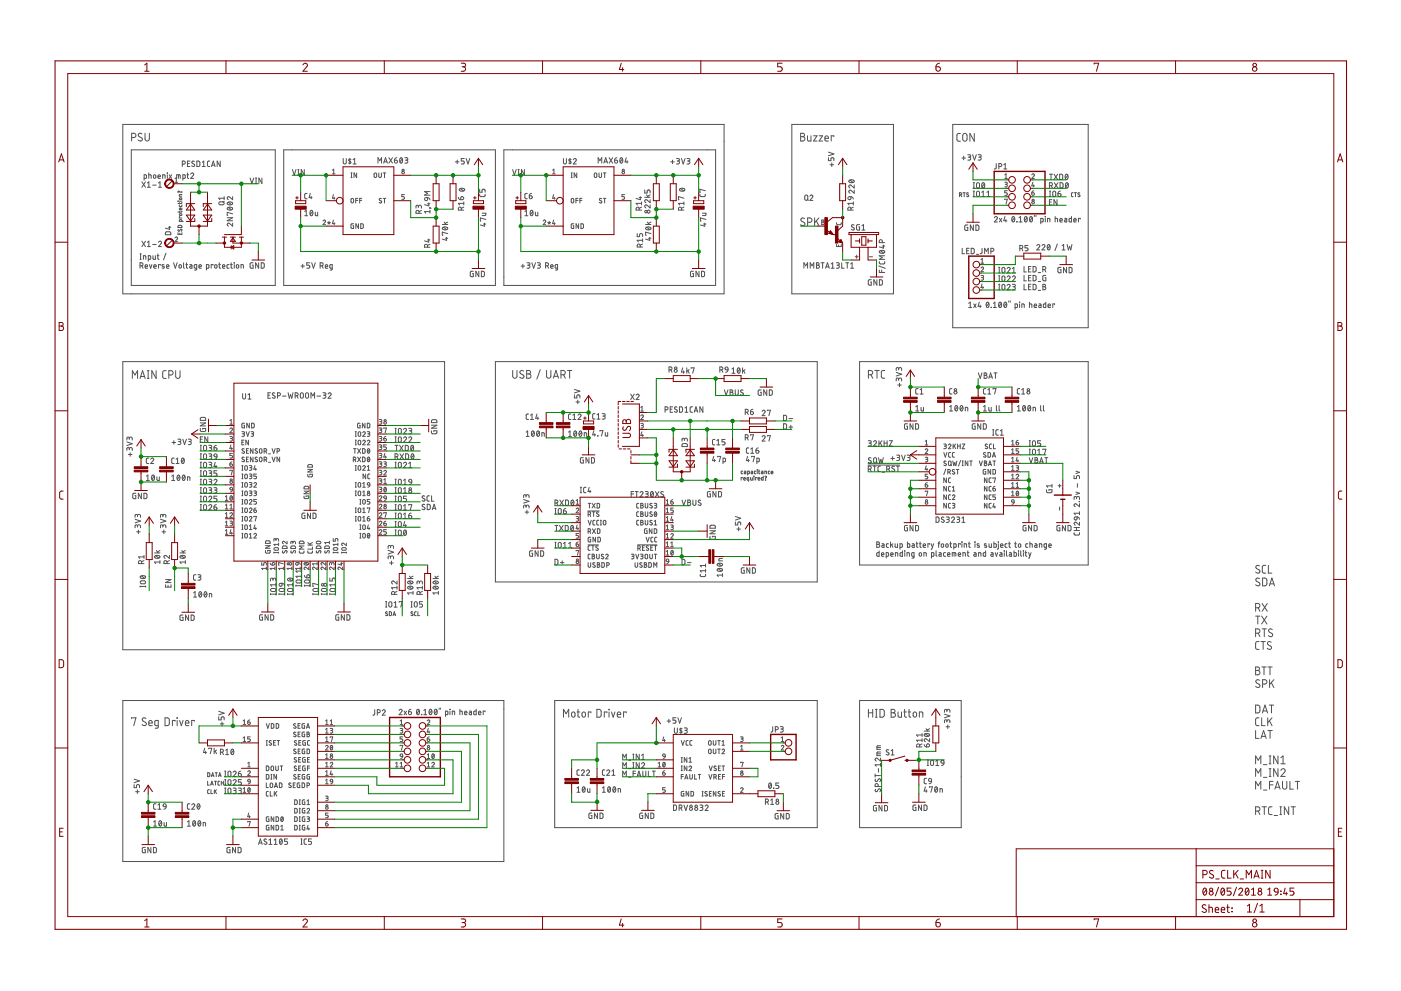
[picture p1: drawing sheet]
<svg xmlns="http://www.w3.org/2000/svg" width="420mm" height="297mm" viewBox="0 0 420 297" stroke-linecap="round" stroke-linejoin="round" font-family="sans-serif">
<g fill="none" stroke="#505050" stroke-width=".3">
<path d="M36.8 37.3h180.3v50.8h-180.3zM43.5 39.9v1.7a.65 .65 0 0 0 .6 .7 .65 .65 0 0 0 .7-.7v-1.7M237.5 37.3h30.4v50.8h-30.4zM240.1 39.9h.6a.52 .52 0 0 1 .6 .6 .52 .52 0 0 1-.6 .5 .65 .65 0 0 1 .7 .6 .65 .65 0 0 1-.7 .7h-.6zM285.7 37.3h40.6v60.9h-40.6zM39.4 44.9h43.1v40.7h-43.1zM39.5 41.2h.6a.65 .65 0 0 0 .7-.6 .65 .65 0 0 0-.7-.7h-.6v2.4M42.5 54.5l1.1 1.6M42.6 40.1a.58 .58 0 0 0-.9-.1 .58 .58 0 0 0 0 .9l.7 .4a.54 .54 0 0 1 .2 .7 .54 .54 0 0 1-.7 .2l-.5-.2M43.2 53.5l.7-.2-.1-.9h-.6v1.6M43.6 54.5l-1.1 1.6M44.2 54.9l.4-.4v1.6"/>
<path d="M44.2 56.1h.9M44.6 52.4l.7 .1v1M44.6 51.8v1.7M45.8 55.5h1.1M46.1 52.5h.5l.1 .6a.36 .36 0 0 1-.3 .4 .36 .36 0 0 1-.4-.4zM47.4 52.9h.7a.38 .38 0 0 0-.3-.5 .38 .38 0 0 0-.4 .3l.1 .7 .6 .1M47.5 54.9l.5-.4v1.6M47.5 56.1h.9M48.8 53.5v-1.1l.7 .1v1M50.1 51.8h.1M50.2 52.4v1.1M50.8 52.4l.7 1.1"/>
<path d="M51.5 52.4l-.7 1.1M52.5 53.6l.4-.3v1.4M52.5 54.7h.8M53 53.5v-1.1l1 .1 .1 1M53.5 52.4v1.1M54.2 57.6l-.7-.3-.1 .5M54.5 57.5h.1M54.5 58.3l-.7 .2v.3h.7M54.7 49.2h.4a.46 .46 0 0 0 .5-.5 .46 .46 0 0 0-.5-.4h-.4v1.6M54.8 53.5l.7-.2-.1-.9h-.6v1.6M56 52.4h.6M56.2 49h.6"/>
<path d="M56.2 51.8l.1 1.5 .3 .2M57 48.3h-.8v1.6h.8M57.2 52.2a.44 .44 0 0 1 .6-.3 .44 .44 0 0 1 .2 .7l-.8 .9h.9M58.3 48.4a.42 .42 0 0 0-.6-.1 .42 .42 0 0 0-.1 .6l.6 .3a.41 .41 0 0 1 .1 .7 .41 .41 0 0 1-.7-.1l-.1-.1M59 48.3h.7l.2 .3v.9l-.2 .4h-.7zM60.7 49.9h.9M60.7 48.6l.4-.3v1.6M62.9 48.3h-.5l-.2 .3v1.1l.7 .2M63.4 49.9l.6-1.6 .5 1.6M63.6 49.5h.8M66 48.3v1.6l-.9-1.6v1.6M67.2 58.9v1"/>
<path d="M67.2 59.4h-1.6l.4 .5M69.8 58.9v1l-.9-.8a.45 .45 0 0 0-.7 .1 .45 .45 0 0 0 .3 .7M75 53.4l.5 1.6 .6-1.6M76.6 55h.4M76.6 53.4h.4M76.8 53.4v1.6M78.5 53.4v1.6l-.9-1.6v1.6M85.1 44.9h63.5v40.7h-63.5zM87.7 50.8l.5 1.7 .6-1.7M89.3 52.5h.4M89.3 50.8h.4M89.5 50.8v1.7"/>
<path d="M91.2 50.8v1.7l-.9-1.7v1.7M92.1 58h-.5l-.2 .3v1.1l.7 .2M93 58l-.3 1.2h.9M93.3 58.9v.7M99.7 51l.4-.3v1.4M99.7 52.1h.8M100 58.3l-.3 1.1h.8M100.2 59.1v.6M102.9 47.5v1.2a.46 .46 0 0 0 .5 .4 .46 .46 0 0 0 .4-.4v-1.2M104.9 47.5v1.6M105.3 47.8l-.7 .1v.2l.5 .4a.36 .36 0 0 1 0 .5 .36 .36 0 0 1-.6-.1M105.3 51.8h.3"/>
<path d="M105.3 53.2h.3M105.4 59.6h.5l.1 .9a.39 .39 0 0 1-.3 .4 .39 .39 0 0 1-.4-.4zM105.4 51.8v1.4M105.9 49.1h.9M105.9 47.9l.5-.4v1.6M107 51.8v1.4l-.8-1.4v1.4M107.3 59.5h-.6v1.4M108.5 59.5h-.6v1.4M112.3 51.9h.5l.2 .9a.39 .39 0 0 1-.4 .4 .39 .39 0 0 1-.4-.4zM113.3 48.9v-1.6l.6 .9 .5-.9v1.6M113.6 51.8v1a.39 .39 0 0 0 .4 .4 .39 .39 0 0 0 .4-.4v-1M114.4 59.6a.35 .35 0 0 0-.5-.1 .35 .35 0 0 0 0 .5l.4 .3a.39 .39 0 0 1 0 .6 .39 .39 0 0 1-.6-.2"/>
<path d="M114.9 51.8h.8M114.9 59.5h.8M115.1 48.9l.5-1.6 .6 1.6M115.2 48.5h.8M115.3 51.8v1.4M115.3 59.5v1.4M116.6 47.3l1.1 1.6M117.7 47.3l-1.1 1.6M118.3 48h.5a.45 .45 0 0 1 .4 .5 .45 .45 0 0 1-.5 .4 .45 .45 0 0 1-.4-.4zM119 47.3l-.6 .3-.1 .4M120.1 47.4l.1-.1a.81 .81 0 0 1 .6 .8 .81 .81 0 0 1-.6 .8l-.4-.8zM120.7 47.6l-.8 .9"/>
<path d="M121.3 58.3h-.8v.6h.5a.4 .4 0 0 1 .3 .4 .4 .4 0 0 1-.3 .4h-.5M121.4 47.3h.6a.37 .37 0 0 1 .3 .3 .37 .37 0 0 1-.3 .4h-.4M121.9 48a.44 .44 0 0 1 .4 .5 .44 .44 0 0 1-.4 .4h-.5M127.4 59.4l.8-.2v.6a.46 .46 0 0 1-.6 .3 .46 .46 0 0 1-.2-.7zM128.2 59.2l.6 .3 .1 .4M128.9 57.4h-1.6l.9 .6-.9 .5h1.6M136.6 48.5h1M137.1 48v1.1M137.5 59.1l.1 .5 .6 .3M137.8 56.6a.89 .89 0 0 1 1.5 .4 .89 .89 0 0 1-1.5-.3zM138.1 56.5l.9 .7M138.3 59.1a.46 .46 0 0 1 .7 .1 .46 .46 0 0 1-.4 .7h-.4z"/>
<path d="M139.2 47.5h-.9v.8h.6a.45 .45 0 0 1 .3 .4 .45 .45 0 0 1-.3 .4h-.6M139.8 47.5l.5 1.6 .6-1.6M143.8 58.2l.1 .5 .3 .2h1l.3-.7M143.8 56.7v.9h.8v-.5a.46 .46 0 0 1 .4-.4 .46 .46 0 0 1 .5 .4v.5M151.1 44.9h63.5v40.7h-63.5zM153.7 50.8l.6 1.7 .5-1.7M155.3 52.5h.4M155.3 50.8h.4M155.5 50.8v1.7M157.3 50.8v1.7l-.9-1.7v1.7M158.1 58h-.5l-.2 .3v1.1l.7 .2M158.7 58.7h.6a.45 .45 0 0 1 .3 .5 .45 .45 0 0 1-.4 .4 .45 .45 0 0 1-.5-.5z"/>
<path d="M159.4 58l-.5 .3-.2 .4M165.7 52.1h.8M165.7 51l.4-.3v1.4M166 58.3l-.3 1.1h.8M166.3 59.1v.6M169 47.5v1.2a.44 .44 0 0 0 .4 .4 .44 .44 0 0 0 .5-.4v-1.2M170.9 47.5v1.6M171.3 47.8l-.5-.1-.2 .3 .7 .8-.2 .2-.5-.1M171.3 51.8h.3M171.3 53.2h.3M171.4 59.6h.6l.1 .9a.38 .38 0 0 1-.4 .4 .38 .38 0 0 1-.4-.4zM171.4 51.8v1.4"/>
<path d="M171.9 47.9a.45 .45 0 0 1 .7-.3 .45 .45 0 0 1 .1 .7l-.8 .8h.9M173 51.8v1.4l-.8-1.4v1.4M173.3 59.5h-.6v1.4M174.5 59.5h-.6v1.4M178.3 51.9h.6l.1 .9a.38 .38 0 0 1-.4 .4 .38 .38 0 0 1-.4-.4zM179.4 48.9v-1.6l.5 .9 .6-.9v1.6M179.6 51.8v1a.38 .38 0 0 0 .4 .4 .38 .38 0 0 0 .4-.4v-1M180.4 59.6l-.4-.1-.2 .3 .5 .5a.38 .38 0 0 1 0 .6 .38 .38 0 0 1-.6-.2M181 51.8h.7M181 59.5h.7M181.1 48.9l.6-1.6 .5 1.6M181.2 48.5h.9"/>
<path d="M181.3 51.8v1.4M181.3 59.5v1.4M182.7 47.3l1 1.6M183.7 47.3l-1 1.6M184.3 48h.6a.45 .45 0 0 1 .3 .5 .45 .45 0 0 1-.5 .4 .45 .45 0 0 1-.4-.4zM185 47.3l-.6 .3-.1 .4M186.1 47.4l.1-.1a.82 .82 0 0 1 .6 .8 .82 .82 0 0 1-.6 .8l-.3-.5zM186.7 47.6l-.7 .9M187.3 58.3h-.8v.6h.5a.4 .4 0 0 1 .3 .4 .4 .4 0 0 1-.3 .4h-.5M187.8 47.3l-.3 1.2h.8M188.1 48.2v.7M191.7 59.2h.7"/>
<path d="M192 58.9v1l-1.2-.4M193.4 56.9v.9h.7v-.5a.45 .45 0 0 1 .4-.4 .45 .45 0 0 1 .5 .4v.5M193.4 59.1h1.6M193.9 58.4l.5 .7M195 59.9v.8l-.9-.7a.44 .44 0 0 0-.7 .1 .44 .44 0 0 0 .3 .6M195 58.4l-.8 .4M201.1 48.5h1.1M201.7 48v1.1M202.9 47.5h.5a.37 .37 0 0 1 .4 .4 .37 .37 0 0 1-.4 .4h-.3M203.3 48.3a.44 .44 0 0 1 .5 .4 .44 .44 0 0 1-.5 .4h-.4M203.9 56.6a.9 .9 0 0 1 1.5 .4 .89 .89 0 0 1-1.6-.3zM204.1 56.5l.9 .7"/>
<path d="M204.4 47.5l.5 1.6 .5-1.6M205.1 59.4l-1.6-.5v1h.2M206 47.5h.5a.37 .37 0 0 1 .4 .4 .37 .37 0 0 1-.4 .4h-.3M206.5 48.3a.44 .44 0 0 1 .4 .4 .44 .44 0 0 1-.4 .4h-.5M209.9 58.2v.5l.3 .2h1.1l.2-.7M211.5 57.2l-1.6-.5v.9h.2M240.1 41h.6M241.5 58.6h.6l.2 1a.46 .46 0 0 1-.5 .5 .46 .46 0 0 1-.5-.5zM242.1 59.7l.3 .4M242.2 40.7v1.2l.4 .4h.6v-1.6M242.9 58.8a.44 .44 0 0 1 .6-.3 .44 .44 0 0 1 .1 .7l-.7 .9h.9M244 40.7h1l-1 1.6h1"/>
<path d="M245.6 40.7h1.1l-1.1 1.6h1.1M247.4 41.5h1a.54 .54 0 0 0-.3-.8 .54 .54 0 0 0-.7 .5l.1 1 .9 .1M248.5 47.3v.9h.7v-.6a.45 .45 0 0 1 .4-.3 .45 .45 0 0 1 .5 .3v.6M248.5 45.6l1.6 .5-1.6 .6M248.9 49.4h1.1M249.4 48.8v1.1M250.1 41v-.3h-.8v1.6M254.4 59.1l.8-.2v.6a.46 .46 0 0 1-.7 .3 .46 .46 0 0 1-.1-.7zM254.7 54.1a.91 .91 0 0 1 1.5 .4 .89 .89 0 0 1-1.6-.3zM254.9 54l.9 .7M255.2 58.9l.6 .3 .1 .5M256.2 57v.9l-.9-.8a.45 .45 0 0 0-.7 .2 .45 .45 0 0 0 .3 .6"/>
<path d="M256.2 55.4v.9l-.9-.7a.44 .44 0 0 0-.7 .1 .44 .44 0 0 0 .3 .6M287.8 58.4h.3M288 40h-.7l-.3 .5v1.5l.3 .3h.7M288.1 58.4l.3-.2v-.3l-.6-.1v1.1M288.2 58.4l.2 .5M288.5 47.4h1.1M288.8 57.8h.7M289 40.1l.6-.1 .3 .3 .1 1.4a.66 .66 0 0 1-.6 .6 .66 .66 0 0 1-.7-.6v-1.1zM289 46.8v1.1M289.2 57.8v1.1M290.2 46.4h.6a.36 .36 0 0 1 .3 .3 .36 .36 0 0 1-.3 .4h-.4M290.4 57.9l-.4-.1-.1 .2 .5 .5a.29 .29 0 0 1 0 .4 .29 .29 0 0 1-.4 0l-.1-.1"/>
<path d="M290.7 47.1a.44 .44 0 0 1 .4 .4 .44 .44 0 0 1-.4 .5h-.5M291.7 46.4l.5 1.6 .6-1.6M291.9 58.9h.3M291.9 54.8h.3M291.9 56.4h.3M291.9 57.3h.3M292.1 54.8v1.6M292.1 57.3v1.6M292.2 40v2.3l-1.3-2.3v2.3M293 54.9h.6l.2 1a.44 .44 0 0 1-.5 .5 .44 .44 0 0 1-.4-.5zM293 57.4h.6l.2 1.1a.44 .44 0 0 1-.5 .4 .44 .44 0 0 1-.4-.4zM293.3 46.4h.6a.36 .36 0 0 1 .4 .3 .36 .36 0 0 1-.4 .4h-.4"/>
<path d="M293.8 47.1a.44 .44 0 0 1 .5 .4 .44 .44 0 0 1-.5 .5h-.5M294.4 57.7l.5-.4v1.6M294.4 58.9h.9M294.6 54.9l.1-.1a.81 .81 0 0 1 .6 .8 .81 .81 0 0 1-.6 .7l-.3-.7zM295.2 55.1l-.7 .9M296 58.9h.9M296 57.7l.4-.4v1.6M298.8 49l-.1 1.4-.5 .3M299.6 49.9h.4a.44 .44 0 0 0 .4-.4 .44 .44 0 0 0-.4-.5h-.4v1.7M301 50.7h.9M301 49.4l.5-.4v1.7M301.3 54.6l.8 .3-.2 .3h-.4"/>
<path d="M301.3 53.5h.8M301.3 52.4l.4-.3v1.4M301.3 59.9l.8-.2-.4 1.4M301.7 55.2a.39 .39 0 0 1 .4 .4 .39 .39 0 0 1-.4 .4h-.4M302.1 57.2h-.8v.6h.5a.4 .4 0 0 1 .3 .4 .4 .4 0 0 1-.3 .4h-.5M309.4 52.4a.39 .39 0 0 1 .6-.3 .39 .39 0 0 1 .1 .6l-.7 .8h.8M309.4 57.8h.5a.39 .39 0 0 1 .3 .4 .39 .39 0 0 1-.4 .4 .39 .39 0 0 1-.4-.4zM309.8 54.6l-.4 1.1h.8M310 55.4v.6M310 57.2l-.3 .1-.3 .5M314.7 55.6h.5a.44 .44 0 0 0 .4-.4 .44 .44 0 0 0-.4-.4h-.5v1.6M314.7 58.9h.4"/>
<path d="M314.7 52.2h.9M314.7 57.3h.4M314.9 57.3v1.6M315.2 52.2v1.6M315.3 55.6l.3 .8M315.4 59.8h-.7v1.6h.7M315.8 57.4h.7l.1 1.1a.44 .44 0 0 1-.4 .4 .44 .44 0 0 1-.5-.4zM316.1 52.2l1.1 1.6M316.2 54.8l1.1 1.6M317 59.8v1.6l-.9-1.6v1.6M317.2 52.2l-1.1 1.6M317.3 58h.5a.45 .45 0 0 1 .4 .5 .45 .45 0 0 1-.5 .4 .45 .45 0 0 1-.4-.4z"/>
<path d="M317.3 54.8l-1.1 1.6M317.8 52.2h.6l.3 .3v1.1l-.3 .2h-.6zM317.9 54.8h.6l.3 .2v.9l-.3 .4-.6 .1zM318 57.3l-.4 .1-.3 .6M319.6 52.3l.1-.1a.82 .82 0 0 1 .6 .8 .82 .82 0 0 1-.6 .8l-.3-.5zM319.7 54.9l.1-.1a.81 .81 0 0 1 .6 .8 .81 .81 0 0 1-.6 .7l-.3-.7zM320.2 52.6l-.7 .9M320.3 55.1l-.7 .9M321.8 57.8l-.5 .2 .1 .9h.4M322.2 57.8h.7M322.5 57.8v1.1M323.8 57.9l-.4-.1-.1 .2 .4 .5a.29 .29 0 0 1 .1 .4 .29 .29 0 0 1-.5 0l-.1-.1"/>
<path d="M42 79.7h.4a.46 .46 0 0 0 .5-.5 .46 .46 0 0 0-.5-.4h-.4v1.6M42 77.7h.4M42 76.1h.4M42.2 76.1v1.6M42.5 79.7l.4 .7M42.5 72.3l1.1 1.6M43 77.7v-1.1l.7 .2v.9M43.5 79.8h.7a.38 .38 0 0 0-.2-.5 .38 .38 0 0 0-.5 .4l.1 .6 .6 .1M43.6 72.3l-1.1 1.6M44.2 72.6l.4-.3v1.6M44.2 73.9h.9M44.5 77.7l.7-.1-.1-.9-.6-.1v1.7"/>
<path d="M44.8 79.3l.4 1.1 .4-1.1M45.8 73.3h1.1M45.9 76.6v1l.2 .1h.5v-1.1M46.1 79.8h.7a.38 .38 0 0 0-.2-.5 .38 .38 0 0 0-.5 .4l.1 .6 .6 .1M47.1 76.6h.6M47.3 76.1v1.5l.4 .1M47.5 72.6a.44 .44 0 0 1 .7-.3 .44 .44 0 0 1 .1 .7l-.8 .9h.9M48.1 79.5v-.2h-.6v1.1M49.2 79.4l-.5-.1-.1 .3 .7 .4v.3h-.7M49.7 69.6l1.2-.1 .3 .2v.7h-1.6zM49.8 75.9l-.8 2M49.9 79.8h.8a.38 .38 0 0 0-.3-.5 .38 .38 0 0 0-.5 .4l.1 .6 .7 .1"/>
<path d="M50.5 68.1h.7M50.9 67.8v.9l-1.3-.3M52 78.8l.6 1.6 .5-1.6M52.5 71.3a.38 .38 0 0 1 .5-.2 .38 .38 0 0 1 .1 .5l-.6 .8h.8M53.4 69.7v.6h1.1v-.6M53.4 60.3h.1M53.5 68.8a.28 .28 0 0 0-.1 .4 .28 .28 0 0 0 .5 0l.2-.4a.3 .3 0 0 1 .4 0 .3 .3 0 0 1 0 .4l-.1 .1M53.5 67.6h.9l.1 .6h-1.1zM53.8 79.4h.5l.1 .6a.36 .36 0 0 1-.4 .4 .36 .36 0 0 1-.3-.4zM53.8 61.4l.2 .5h.5v-.5M53.8 60.7v.4M53.8 63.3v.4"/>
<path d="M53.8 60.3h.7M53.9 69.9v.4M53.9 65l-.1 .3h.7M54.5 66.4v-.5l-.7 .1v.4h1.1M54.5 63.3v.2l-1.1 .1M54.5 62.4v.4l-.5 .1a.28 .28 0 0 1-.2-.4 .28 .28 0 0 1 .4-.1v.5M54.5 60.7v.3h-1.1M55.1 78.8v1.3l.2 .3M55.7 79.3h.6M55.9 78.8v1.4l.4 .2M56.9 79.3h.5l.2 .3v.8l-.6-.1-.1-.4 .7-.1M59.7 79.8h.7a.38 .38 0 0 0-.3-.5 .38 .38 0 0 0-.4 .4l.1 .6 .6 .1"/>
<path d="M63.9 79.5v-.2h-.6v1.1M64.5 79.4h.5l.1 .6a.36 .36 0 0 1-.4 .4 .36 .36 0 0 1-.3-.4zM65.6 79.3h.5M65.7 60.6l1.1-.1a.44 .44 0 0 1 .4 .4 .44 .44 0 0 1-.4 .5l-1.1-.1zM65.8 78.8v1.4l.3 .2M66.7 79.8h.7a.38 .38 0 0 0-.2-.5 .38 .38 0 0 0-.5 .4l.1 .6 .6 .1M67.2 60.3l-.3 .4M68.1 65.3h1.7l-1.7 .9h1.7M68.2 62.3a.91 .91 0 0 1 1.5 .4 .89 .89 0 0 1-1.5-.3zM68.2 60.7a.91 .91 0 0 1 1.5 .4 .89 .89 0 0 1-1.5-.3zM68.5 62.2l.9 .7M68.5 60.6l.9 .7"/>
<path d="M68.7 79.3h-.5l-.1 .3v.7l.6 .1M69.1 79.3h.6M69.3 78.8v1.4l.4 .2M69.8 66.9v.9l-.9-.8a.45 .45 0 0 0-.7 .1 .45 .45 0 0 0 .3 .7M69.8 64.1l-1.7-.5v.9h.2M70.2 78.8h.1M70.3 79.3v1.1M71 79.4h.5l.1 .6a.37 .37 0 0 1-.4 .4 .37 .37 0 0 1-.3-.4zM75.9 78.8h-.7l-.2 .2v1l.2 .4h.7v-.9h-.3M77.6 78.8v1.6l-.9-1.6v1.6M78.3 78.8l.9 .2v.9l-.2 .4-.7 .1zM90.2 79.8h1.1"/>
<path d="M90.8 79.2v1.1M91.4 64.7h.9M91.4 63.4l.4-.4v1.7M92.9 78.8h-.9v.7h.5a.46 .46 0 0 1 .4 .4 .46 .46 0 0 1-.4 .5h-.5M93.2 63.2l.1-.1a.81 .81 0 0 1 .6 .8 .81 .81 0 0 1-.6 .7l-.4-.7zM93.5 78.8l.5 1.6 .6-1.6M93.7 63.4l-.7 .9M94.6 63.6v.9l.2 .2h.5v-1.1M96 79.7h.5a.46 .46 0 0 0 .4-.5 .46 .46 0 0 0-.4-.4h-.5v1.6M96.6 79.7l.3 .7M96.9 66.3a.38 .38 0 0 1 .5-.3 .38 .38 0 0 1 .1 .6l-.6 .8h.7M97.6 79.8h.7a.38 .38 0 0 0-.3-.5 .38 .38 0 0 0-.4 .4v.6l.7 .1"/>
<path d="M98.2 66.7l.5 .1M98.7 66.3v.5M98.7 66.8l.2 .4M98.7 66.8l-.3 .4M99.1 66.7l-.4 .1M100 66l-.3 1h.8M100.2 66.7v.7M106 67.1l-.7 .2 .2 1.2h.5v-.8h-.2M106.7 60.1h.6M107.5 67.1v1.4l-.8-1.4v1.4M107.9 60.1h.6M108.2 67.1l.7 .2 .1 .8-.3 .3-.5 .1z"/>
<path d="M125.5 62a.46 .46 0 0 1 .4-.5 .46 .46 0 0 1 .5 .5v.4M125.5 62.2v-.4a.36 .36 0 0 0-.4-.3 .36 .36 0 0 0-.3 .3v.6M125.7 63.9v-.4a.46 .46 0 0 0-.5-.4 .46 .46 0 0 0-.4 .4v.4h1.6M126.4 63.1l-.7 .3M128.2 74.1v-.4a.46 .46 0 0 0-.4-.5 .46 .46 0 0 0-.5 .5v.4h1.6M128.2 71.9h.7M128.2 61.1h.7M128.6 71.6v1l-1.3-.4M128.6 60.8v.9l-1.3-.4M128.9 62.3h.1M128.9 73.2l-.7 .4M128.9 63.4h-1.6l.4 .5"/>
<path d="M128.9 63v.9M128.9 62.3l.4 .1M132.7 67.3h1.6M132.8 68.2a.89 .89 0 0 1 1.4 .4 .89 .89 0 0 1-1.5-.3zM133 68.1l.9 .7M133.2 66.6l.5 .7M133.6 71.4h.7M133.9 71.1v.9l-1.2-.3M134.3 70l-1.6-.4v.9h.1M134.3 66.6l-.8 .4M138.3 63v-.5a.44 .44 0 0 0-.4-.4 .44 .44 0 0 0-.4 .4v.5h1.6M139.1 61h-1.6l.3 .4"/>
<path d="M139.1 62.1l-.8 .3M139.1 60.5v.9M144.6 63.9h1.1l-.1 .7h-1M144.9 67.2h.8M145.3 66.9v.9l-1.2-.4M145.7 65.8l-1.6-.5v.9h.1M156.3 79.8h1.1M156.8 79.2v1.1M157.4 64.7h.9M157.4 63.4l.5-.4v1.7M158 78.8h.6a.36 .36 0 0 1 .3 .3 .36 .36 0 0 1-.3 .4h-.4M158.5 79.5a.46 .46 0 0 1 .4 .4 .46 .46 0 0 1-.4 .5h-.5"/>
<path d="M159.2 63.2l.1-.1a.82 .82 0 0 1 .6 .8 .82 .82 0 0 1-.6 .7l-.3-.4zM159.5 78.8l.5 1.6 .6-1.6M159.8 63.4l-.7 .9M160.6 63.6v.9l.2 .2h.5v-1.1M161.2 78.8h.5a.36 .36 0 0 1 .4 .3 .36 .36 0 0 1-.4 .4h-.4M161.6 79.5a.46 .46 0 0 1 .5 .4 .46 .46 0 0 1-.5 .5h-.4M162.9 66.3a.38 .38 0 0 1 .5-.3 .38 .38 0 0 1 .2 .6l-.7 .8h.8M163.6 79.7h.5a.46 .46 0 0 0 .4-.5 .46 .46 0 0 0-.4-.4h-.5v1.6M164.1 79.7l.4 .7M164.3 66.7l.4 .1M164.7 66.3v.5M164.7 66.8l.3 .4"/>
<path d="M164.7 66.8l-.3 .4M165.1 66.7l-.4 .1M165.1 79.8h.8a.38 .38 0 0 0-.3-.5 .38 .38 0 0 0-.5 .4l.1 .6 .7 .1M166 66l-.3 1h.8M166.3 66.7v.7M172.1 67.1l-.8 .2 .2 1.2h.6v-.8h-.3M172.7 60.1h.6M173.5 67.1v1.4l-.7-1.4v1.4M173.9 60.1h.6M174.2 67.1l.8 .2v.9l-.2 .2-.6 .1zM191.1 70v.9h.7v-.5a.46 .46 0 0 1 .5-.4 .46 .46 0 0 1 .4 .4v.5M191.7 63v-.5a.46 .46 0 0 0-.5-.4 .46 .46 0 0 0-.4 .4v.5h1.6"/>
<path d="M192 74v-.4a.46 .46 0 0 0-.5-.5 .46 .46 0 0 0-.4 .5v.4h1.6M192.4 61h-1.6l.4 .4M192.4 62.1l-.7 .3M192.4 60.5v.9M192.7 71.6v.9M192.7 73.1l-.7 .4M192.7 72h-1.6l.4 .5M193.6 67.3h1.6M193.7 68.2a.9 .9 0 0 1 1.5 .4 .89 .89 0 0 1-1.6-.3zM194 68.1l.9 .7M194.1 66.6l.6 .7M194.5 71.4h.7"/>
<path d="M194.9 71.1v.9l-1.3-.3M195 61.4v.9l-.9-.7a.44 .44 0 0 0-.7 .1 .44 .44 0 0 0 .3 .6M195.2 70l-1.6-.4v.9h.2M195.2 66.6l-.7 .4M204.4 63v-.5a.46 .46 0 0 0-.5-.4 .46 .46 0 0 0-.4 .4v.5h1.6M205.1 61h-1.6l.3 .4M205.1 62.1l-.7 .3M205.1 60.5v.9M210.6 63.9h1.1l-.1 .7h-1M211 67.2h.7M211.3 66.9v.9l-1.2-.4M211.7 65.8l-1.6-.5v.9h.2"/>
<path d="M241.3 65.5a.58 .58 0 0 0-.9-.1 .58 .58 0 0 0 0 .9l.8 .4a.59 .59 0 0 1 0 .9 .59 .59 0 0 1-.9-.1l-.2-.1M242.2 66.6h.7a.66 .66 0 0 0 .6-.6 .66 .66 0 0 0-.6-.7h-.7v2.4M244.3 65.3v2.4M244.8 66.2l.8 1.5M244.9 78.8h.4a.36 .36 0 0 1 .4 .3 .36 .36 0 0 1-.4 .4 .46 .46 0 0 1 .5 .4 .46 .46 0 0 1-.5 .5h-.4zM244.9 79.5h.4M245.6 65.3l-1.3 1.5M246.2 78.8h.9M246.4 66l.7 .1v.2l-.3 .3a.39 .39 0 0 1 .4 .4 .39 .39 0 0 1-.4 .4h-.4zM246.4 66.6h.4M246.7 78.8v1.6M247.7 80h.9"/>
<path d="M249.3 79.1l.4-.3v1.6M250.8 78.8h.6a.36 .36 0 0 1 .3 .3 .36 .36 0 0 1-.3 .4h-.4M250.9 66.7v.5l.3 .2 .9-.1 .2-.6M250.9 73.3v.6h1.4v-.6M251.3 79.5a.46 .46 0 0 1 .4 .4 .46 .46 0 0 1-.4 .5h-.5M251.5 73.4v.5M252.4 78.8v1.6h.8M253.6 78.8h1M254.1 78.8v1.6M255.1 79.1l.4-.3v1.6M255.2 63v-.5a.46 .46 0 0 0-.5-.4 .46 .46 0 0 0-.4 .4v.5h1.6M255.9 61h-1.6l.3 .4"/>
<path d="M255.9 62.1l-.7 .3M255.9 60.5v.9M256.1 67.5l-.2-.1a.38 .38 0 0 0-.5 .1 .38 .38 0 0 0 .1 .5l.5 .3a.4 .4 0 0 1 .1 .6 .4 .4 0 0 1-.6 0l-.2-.2M256.4 77h1M256.9 76.5v.9M257.8 67.3l-.9 .3v1.1l.2 .2 .7 .1v-.9h-.3M258.5 69h.9M258.5 67.7l.5-.4v1.7M260.8 77h.9M263.5 79.7l2 .7M263.7 78.4v.5l.4 .2h1l.2-.7M263.8 75.2a.91 .91 0 0 1 1.5 .4 .88 .88 0 0 1-.9 .4 .88 .88 0 0 1-.7-.6z"/>
<path d="M264.1 75.1l.9 .7M264.6 72.7v-.4a.46 .46 0 0 0-.5-.5 .46 .46 0 0 0-.4 .5v.4h1.6M264.6 73.7h.7M265 73.5v.9l-1.3-.4M265.3 76.7h-1.6l.9 .5-.9 .5h1.6M288.6 74.4v1.7h.7M289.9 75.2h.5M290.2 67.4l-.8 .3-.1 1 .3 .3 .6 .1v-.9h-.2M290.6 74.4h-.7v1.7h.7M291.3 74.4l.6 .1 .2 .2 .1 .9-.3 .4-.6 .1zM291.9 67.4v1.7l-.9-1.7v1.7M292.7 67.4l.6 .1 .2 .2 .1 .9-.3 .4-.6 .1z"/>
<path d="M292.8 76.2h.7M294.2 78.9h.8M294.2 77.8l.4-.3v1.4M294.5 74.4v1.4l-.5 .3M295.3 76.1v-1.7l.5 .9 .6-.9v1.7M297.2 75.3h.4a.46 .46 0 0 0 .5-.4 .46 .46 0 0 0-.5-.5h-.4v1.7M298.2 65.3a.45 .45 0 0 1 .7-.4 .45 .45 0 0 1 .1 .7l-.8 .9h.9M299.7 65.4l.7 1.1M300.4 65.4l-.7 1.1M301.4 64.9l-.4 1.3h.9M301.7 65.8v.7M303.6 65l.1-.1a.81 .81 0 0 1 .6 .8 .81 .81 0 0 1-.6 .8l-.3-.8z"/>
<path d="M304.2 65.3l-.7 .9M304.9 66.5h.1M305.6 66.5h.9M305.6 65.3l.5-.4v1.6M305.8 74.5h.5a.44 .44 0 0 0 .4-.5 .44 .44 0 0 0-.4-.4h-.5v1.6M306.4 74.5l.3 .7M307.1 79.9v1.6h.7M307.4 65l.1-.1a.82 .82 0 0 1 .6 .8 .82 .82 0 0 1-.6 .8l-.3-.5zM308 65.3l-.7 .9M308.3 73.6h-.9v.7h.5a.45 .45 0 0 1 .4 .4 .45 .45 0 0 1-.4 .5h-.5M308.9 65l.2-.1a.82 .82 0 0 1 .5 .8 .82 .82 0 0 1-.5 .8l-.3-.5zM309.2 79.9h-.7v1.6h.7"/>
<path d="M309.6 65.3l-.8 .9M309.8 79.9h.7l.2 .3v.9l-.2 .4h-.7zM310.2 64.5v.4M310.7 64.5v.4M310.9 73.6a.45 .45 0 0 1 .7-.3 .45 .45 0 0 1 .1 .7l-.8 .9h.9M312.1 66.5h.7l-.1-1-.6-.1v1.7M312.5 73.6a.45 .45 0 0 1 .6-.3 .45 .45 0 0 1 .1 .7l-.7 .9h.9M313.4 64.9h.1M313.5 65.4v1.1M314.2 66.5v-1.1l.6 .2 .1 .9M314.3 73.4l.1-.1a.81 .81 0 0 1 .6 .8 .81 .81 0 0 1-.6 .8l-.4-.8zM314.7 60.6h.6"/>
<path d="M314.9 73.6l-.8 .9M316.4 65.4l.7 .2 .1 .9M316.4 64.9v1.6M317.1 73.1l-.7 2M317.9 66h.7a.38 .38 0 0 0-.3-.5 .38 .38 0 0 0-.4 .3v.7h.7M318.5 74.9h.9M318.5 73.6l.5-.3v1.6M319.3 65.4l.4 .1 .2 .2v.8h-.5l-.1-.5 .6-.1M320 73.3l.4 1.6 .4-1.1 .3 1.1 .4-1.6M321.3 64.9v1.6h-.6v-1l.6-.1M322 66h.7a.38 .38 0 0 0-.2-.5 .38 .38 0 0 0-.5 .3l.1 .7h.6M324 65.6v-.2h-.6v1.1"/>
<path d="M59 80.4l-.7-.2 .1-.9h.6v1.4l-.2 .2h-.4M61.9 80.4l.7-.2-.1-.9h-.6v1.6M72.3 80.4v-1.1l.7 .1v1M99.6 80.4l-.6-.1 .1-1h.5v1.4l-.1 .2h-.5M141.9 81.3h-.6l-.2 .2-.1 1.1 .3 .3h.6v-.9h-.2M143.6 81.3v1.6l-.9-1.6v1.6M144.4 81.3l.8 .3v1.1l-.2 .2h-.6zM167.2 80.4l-.7-.2 .2-.9h.5v1.4l-.1 .2h-.5M208 81.3h-.7l-.2 .2v1.1l.2 .3h.7v-.9h-.3M209.6 81.3v1.6l-.9-1.6v1.6M210.4 81.3h.6l.3 .3v.9l-.3 .4h-.6zM241.1 80.4v-1.6l.5 .9 .6-.9v1.6"/>
<path d="M243 80.4v-1.6l.5 .9 .6-.9v1.6M247.6 80.4l.6-1.6 .5 1.6M249.3 80.4h.9M255.1 80.4h.9M261.3 83.8l-.7 .1-.2 .2v1l.2 .3 .7 .1v-.9h-.3M263 83.8v1.7l-.9-1.7v1.7M263.7 80.9v.8h1.6M263.7 83.8l.9 .3v1.1l-.2 .2-.7 .1zM264.4 80.9v.8M290.5 90.9l.5-.3v1.6M290.5 92.2h.9M292 91.1l.7 1.1"/>
<path d="M292.7 91.1l-.7 1.1M293.7 90.6l-.4 1.2h.9M294 91.5v.7M294.2 80.3a.38 .38 0 0 1 .5-.3 .38 .38 0 0 1 .2 .6l-.7 .8h.8M294.2 82.6h.6l.2 .2-.2 .4h-.5M294.5 85.1l-.3 1.1h.8M294.6 83.2a.39 .39 0 0 1 .4 .4 .39 .39 0 0 1-.4 .4h-.4M294.7 85.9v.6M295.9 90.7l.1-.1a.81 .81 0 0 1 .6 .8 .81 .81 0 0 1-.6 .8l-.3-.8zM296.5 90.9l-.7 .9M297.3 92.1h.1M297.9 92.2h.9"/>
<path d="M297.9 90.9l.5-.3v1.6M299.5 86.8h.3M299.5 85.2h.3M299.5 81.8h.3M299.5 80.1h.3M299.5 84.3h.3M299.5 82.7h.3M299.7 90.7l.1-.1a.82 .82 0 0 1 .6 .8 .82 .82 0 0 1-.6 .8l-.3-.5zM299.7 80.1v1.7M299.7 82.7v1.6M299.7 85.2v1.6M300.3 90.9l-.7 .9"/>
<path d="M300.6 85.4l.3-.2 .4 .3 .1 .9a.44 .44 0 0 1-.5 .4 .44 .44 0 0 1-.4-.4zM300.6 82.8l.3-.1 .4 .3 .1 .9a.44 .44 0 0 1-.5 .4 .44 .44 0 0 1-.4-.4zM300.6 80.3h.6l.2 1a.44 .44 0 0 1-.5 .5 .44 .44 0 0 1-.4-.5zM301.2 90.7l.1-.1a.81 .81 0 0 1 .6 .8 .81 .81 0 0 1-.6 .8l-.3-.8zM301.9 90.9l-.8 .9M302 85.6a.45 .45 0 0 1 .7-.4 .45 .45 0 0 1 .1 .7l-.8 .9h.9M302 83a.45 .45 0 0 1 .7-.3 .45 .45 0 0 1 .1 .7l-.8 .9h.9M302 80.5a.45 .45 0 0 1 .7-.3 .45 .45 0 0 1 .1 .7l-.8 .9h.9M302.5 90.2v.4M303 90.2v.4M303.6 85.2h.5a.36 .36 0 0 1 .4 .4 .36 .36 0 0 1-.4 .3h-.3M303.6 83a.45 .45 0 0 1 .6-.3 .45 .45 0 0 1 .2 .7l-.8 .9h.9"/>
<path d="M303.6 81.8h.9M303.6 80.5l.5-.4v1.7M304.1 85.9a.46 .46 0 0 1 .4 .5 .46 .46 0 0 1-.4 .4h-.5M304.4 92.2l.7-.1-.1-1h-.6v1.6M305.7 90.6h.1M305.8 91.1v1.1M306.5 92.2v-1.1l.6 .1 .1 1M307.1 82.5v1.7h.7M307.1 85.2v1.6h.7M308.5 80.6h.5M308.5 83.3h.5M308.5 85.9h.5"/>
<path d="M308.7 91.1l.7 .1 .1 1M308.7 90.6v1.6M309.2 82.5h-.7v1.7h.7M309.2 85.2h-.7v1.6h.7M309.8 82.5l.7 .1 .2 .2v.9l-.2 .4-.7 .1zM309.8 85.2l.7 .1 .2 .2v.9l-.2 .4h-.7zM310.2 91.7h.7a.38 .38 0 0 0-.3-.6 .38 .38 0 0 0-.4 .4v.6l.7 .1M311.4 81.7h.7M311.4 84.4h.7M311.4 87h.7M311.6 91.1l.5 .1 .1 1-.6-.1v-.4l.6-.2M312.7 80.8h.5a.46 .46 0 0 0 .4-.5 .46 .46 0 0 0-.4-.4h-.5v1.6"/>
<path d="M312.8 85.2h.4a.36 .36 0 0 1 .4 .4 .36 .36 0 0 1-.4 .3 .46 .46 0 0 1 .5 .5 .46 .46 0 0 1-.5 .4h-.4zM312.8 85.9h.4M313.3 80.8l.3 .7M313.6 90.6v1.6l-.6-.1v-.9l.6-.1M313.6 82.5l-.8 .3v1.2l.2 .2h.6v-.9h-.2M314.3 91.7h.7a.39 .39 0 0 0-.2-.6 .39 .39 0 0 0-.5 .4l.1 .6 .6 .1M316.3 91.3v-.2h-.6v1.1M318.2 80.1l-.9 .3v1l.2 .3 .7 .1v-.9h-.3M319.8 80.1v1.7l-.9-1.7v1.7M320.6 80.1l.6 .1 .3 .2v1.1l-.3 .2-.6 .1zM36.8 108.4h96.5v86.4h-96.5zM39.7 113.4v-2.3l.8 1.3 .8-1.3v2.3"/>
<path d="M42 113.4l.8-2.3 .7 2.3M42.2 112.9h1.1M44.2 113.4h.5M44.2 111.1h.5M44.4 111.1v2.3M46.8 111.1v2.3l-1.3-2.3v2.3M49.8 111.1h-.7l-.3 .5v1.5l.3 .3h.7M50.6 112.4h.7a.65 .65 0 0 0 .6-.7 .65 .65 0 0 0-.6-.6h-.7v2.3M52.7 111.1v1.7a.66 .66 0 0 0 .6 .6 .66 .66 0 0 0 .7-.6v-1.7M72.8 118v1.1a.44 .44 0 0 0 .4 .5 .44 .44 0 0 0 .5-.5v-1.1M74.4 118.3l.4-.3v1.6M74.4 119.6h.9"/>
<path d="M80.4 118.4h.5M81.1 117.7h-.7v1.7h.7M82.4 117.9l-.1-.1a.38 .38 0 0 0-.6 .1 .38 .38 0 0 0 .2 .5l.5 .3a.41 .41 0 0 1 0 .6 .41 .41 0 0 1-.6 0l-.2-.2M83.2 118.6h.5a.46 .46 0 0 0 .4-.4 .46 .46 0 0 0-.4-.5h-.5v1.7M84.7 118.7h1.1M86.4 117.7l.4 1.7 .3-1.1 .4 1.1 .4-1.7M88.5 118.6h.5a.46 .46 0 0 0 .4-.4 .46 .46 0 0 0-.4-.5h-.5v1.7M89 118.6l.4 .8M90.2 117.9h.6l.2 1a.46 .46 0 0 1-.5 .5 .46 .46 0 0 1-.4-.5zM91.8 117.9h.6l.1 1a.46 .46 0 0 1-.4 .5 .46 .46 0 0 1-.5-.5zM93.3 119.4v-1.7l.5 .9 .5-.9v1.7M95.1 118.7h1.1"/>
<path d="M96.8 117.7h.6a.36 .36 0 0 1 .3 .4 .36 .36 0 0 1-.3 .3h-.4M97.3 118.4a.46 .46 0 0 1 .4 .5 .46 .46 0 0 1-.4 .5h-.5M98.4 118.1a.44 .44 0 0 1 .6-.4 .44 .44 0 0 1 .2 .7l-.8 1h.9M148.6 108.4h96.5v66h-96.5zM153.8 111v1.7a.65 .65 0 0 0 .6 .7 .65 .65 0 0 0 .6-.7v-1.7M157 111.2a.58 .58 0 0 0-.9-.1 .58 .58 0 0 0 .1 .9l.7 .4a.64 .64 0 0 1-.1 1 .64 .64 0 0 1-.9-.3M157.9 111h.7a.52 .52 0 0 1 .5 .6 .52 .52 0 0 1-.5 .5 .65 .65 0 0 1 .6 .6 .65 .65 0 0 1-.6 .7h-.7zM157.9 112.1h.7M162 110.8l-1 2.8M163.9 111v1.7a.65 .65 0 0 0 .7 .7 .65 .65 0 0 0 .6-.7v-1.7M165.9 113.4l.8-2.4 .8 2.4M166.1 112.8h1.2"/>
<path d="M168.2 112.3h.7a.65 .65 0 0 0 .6-.6 .65 .65 0 0 0-.6-.7h-.7v2.4M169 112.3l.5 1.1M170.2 111h1.3M170.8 111v2.4M172.3 118.4v.9h.7v-.6a.46 .46 0 0 1 .5-.3 .46 .46 0 0 1 .4 .3v.6M172.3 116.7l1.6 .5-1.6 .6M173.3 119.9v1.1M189.1 118.1l1.1 1.7M190.2 118.1l-1.1 1.7M190.8 118.5a.44 .44 0 0 1 .6-.4 .44 .44 0 0 1 .1 .8l-.7 .9h.9M200.6 110.9h.5a.44 .44 0 0 0 .4-.5 .44 .44 0 0 0-.4-.4h-.5v1.6M201.2 110.9l.3 .7"/>
<path d="M204.7 110.3l-.3 1.2h.9M205 111.2v.7M206 110.3v1.6M206.3 111.1l.4 .8M206.7 110.8l-.7 .5M207.3 110.4v-.1h.9l-.5 1.6M215.9 110.9h.4a.44 .44 0 0 0 .5-.5 .44 .44 0 0 0-.5-.4h-.4v1.6M216.4 110.9l.4 .7M217.2 116.9l.6 1.6 .5-1.6M217.6 110.1h.6l.1 .8-.7-.1zM218.3 110.9l-.1 .4-.6 .3M218.9 116.9h.5a.36 .36 0 0 1 .4 .3 .36 .36 0 0 1-.4 .4 .46 .46 0 0 1 .5 .4 .46 .46 0 0 1-.5 .5h-.5z"/>
<path d="M218.9 117.6h.5M219.5 110.6l.5-.3v1.6M219.5 111.9h.9M220.5 116.9v1.1a.46 .46 0 0 0 .4 .5 .46 .46 0 0 0 .5-.5v-1.1M221.3 110.4l.1-.1a.82 .82 0 0 1 .6 .8 .82 .82 0 0 1-.6 .7l-.3-.4zM221.9 110.6l-.7 .9M222.7 110.3v1.6M222.9 117a.41 .41 0 0 0-.7-.1 .41 .41 0 0 0 .1 .6l.5 .3a.44 .44 0 0 1-.1 .7 .44 .44 0 0 1-.6-.2M223 111.1l.4 .8M223.4 110.8l-.7 .5M228.3 116.9l-.9 .2 .1 1.3 .8 .1v-.9h-.3M230 116.9v1.6l-1-1.6v1.6"/>
<path d="M230.7 116.9h.7l.2 .2v.9l-.2 .4-.7 .1zM257.8 108.4h68.5v61h-68.5zM260.4 112.3h.7a.65 .65 0 0 0 .6-.6 .65 .65 0 0 0-.6-.7h-.7v2.4M261.2 112.3l.5 1.1M262.4 111h1.3M263 111v2.4M265.3 111l-.7 .1-.3 .5v1.4l.4 .3 .6 .1M268.8 111.6l1.6 .6-1.6 .5M269.2 115.4h1.1M269.5 113.7a.46 .46 0 0 1 .4-.4 .46 .46 0 0 1 .5 .4v.5M269.5 114v-.4a.36 .36 0 0 0-.4-.3 .36 .36 0 0 0-.3 .3v.6M269.5 110.6a.46 .46 0 0 1 .4-.4 .46 .46 0 0 1 .5 .4v.5"/>
<path d="M269.5 110.9v-.4a.36 .36 0 0 0-.4-.3 .36 .36 0 0 0-.3 .3v.6M269.8 114.9v1.1M275.3 116.5h-.5l-.2 .3 .1 1.2 .6 .1M275.9 116.8l.5-.3v1.6M275.9 118.1h.9M285.5 116.5h-.5l-.2 .3v1.1l.7 .2M293.4 111.8l.6 1.6 .5-1.6M295.1 111.8h.5a.36 .36 0 0 1 .4 .3 .36 .36 0 0 1-.4 .4 .46 .46 0 0 1 .4 .5 .46 .46 0 0 1-.4 .4h-.5zM295.1 112.5h.5M295.7 116.5h-.5l-.3 .3 .1 1.1 .7 .2M296.2 118.1h.9M296.2 116.8l.5-.3v1.6"/>
<path d="M296.5 113.4l.6-1.6 .5 1.6M296.7 113h.8M297.8 116.6v-.1h.9l-.4 1.6M298.1 111.8h.9M298.5 111.8v1.6M305.8 116.5h-.5l-.2 .3v1.1l.7 .2M306.4 116.8l.5-.3v1.6M306.4 118.1h.9M38.1 132.5l1.6 .5-1.6 .5M38.5 136.2h1.1M38.8 134.6a.44 .44 0 0 1 .4-.5 .44 .44 0 0 1 .5 .5v.4M38.8 134.8v-.3a.36 .36 0 0 0-.4-.4 .36 .36 0 0 0-.3 .4v.5"/>
<path d="M38.8 131.4a.44 .44 0 0 1 .4-.4 .44 .44 0 0 1 .5 .4v.5M38.8 131.7v-.3a.36 .36 0 0 0-.4-.4 .36 .36 0 0 0-.3 .4v.5M39 135.7v1.1M44.6 137.3l-.5 .1-.2 .3 .1 1.1 .6 .1M45.2 137.7a.44 .44 0 0 1 .6-.4 .44 .44 0 0 1 .2 .7l-.8 .9h.9M51.6 132.6h1.1M52.1 132.1v1.1M52.2 137.3l-.5 .1-.2 .3 .1 1.1 .6 .1M52.8 138.9h.9M52.8 137.7l.5-.4v1.6M53.3 131.6h.6a.36 .36 0 0 1 .4 .4 .36 .36 0 0 1-.4 .4h-.4M53.8 132.4a.46 .46 0 0 1 .5 .4 .46 .46 0 0 1-.5 .5h-.5"/>
<path d="M54.6 137.4h.1a.81 .81 0 0 1 .6 .7 .81 .81 0 0 1-.6 .8l-.3-.8zM54.8 131.6l.6 1.7 .5-1.7M55.2 137.7l-.7 .9M56.5 131.6h.5a.36 .36 0 0 1 .4 .4 .36 .36 0 0 1-.4 .4h-.4M56.9 132.4a.46 .46 0 0 1 .5 .4 .46 .46 0 0 1-.5 .5h-.4M60.1 128.4l.2 .9h1l.4-.2v-.7h-.9v.3M60.1 126.8h1.6l-1.6 .9h1.6M60.1 131.7h.5M60.1 135.1h.3M60.1 136h.3M60.1 137.6h.3M60.1 138.6h.3"/>
<path d="M60.1 133.5h.3M60.2 125.2l1.2-.1 .3 .3v.6h-1.6zM60.2 133.5v1.6M60.2 136v1.6M60.2 138.6v1.6M60.8 130.9h-.7v1.7h.7M61.2 138.7h.6l.2 1a.46 .46 0 0 1-.5 .5 .46 .46 0 0 1-.5-.5zM61.2 133.6h.6l.2 1a.46 .46 0 0 1-.5 .5 .46 .46 0 0 1-.5-.5zM61.2 136.1h.6l.2 1.1a.46 .46 0 0 1-.5 .4 .46 .46 0 0 1-.5-.4zM62.3 130.9v1.7l-.9-1.7v1.7M62.6 138.6h.5a.36 .36 0 0 1 .4 .3 .36 .36 0 0 1-.4 .4h-.3M62.6 133.5h.5a.36 .36 0 0 1 .4 .3 .36 .36 0 0 1-.4 .4h-.3"/>
<path d="M62.6 136h.5a.36 .36 0 0 1 .4 .4 .36 .36 0 0 1-.4 .3h-.3M63.1 139.3a.46 .46 0 0 1 .4 .4 .46 .46 0 0 1-.4 .5h-.5M63.1 134.2a.46 .46 0 0 1 .4 .5 .46 .46 0 0 1-.4 .4h-.5M63.1 136.7a.46 .46 0 0 1 .4 .5 .46 .46 0 0 1-.4 .4h-.5M64.2 134.2h.5a.45 .45 0 0 1 .4 .5 .45 .45 0 0 1-.5 .4 .45 .45 0 0 1-.4-.5zM64.3 136.1h.6l.2 .8-.8-.1zM64.5 138.6l-.3 1.2h.9M64.8 139.5v.7M64.9 133.5l-.4 .1-.3 .6M65.1 136.9l-.2 .5-.6 .2M68.9 128.6a.39 .39 0 0 1 .6-.3 .39 .39 0 0 1 .1 .6l-.7 .8h.8M68.9 130.8l.7 .1 .1 .2-.1 .3h-.5"/>
<path d="M68.9 139.1h.5a.39 .39 0 0 1 .3 .4 .39 .39 0 0 1-.4 .3 .39 .39 0 0 1-.4-.4zM68.9 126l.4-.2v1.3M68.9 127.1h.8M69.3 133.3l-.4 1.2h.8M69.3 131.4a.39 .39 0 0 1 .4 .4 .39 .39 0 0 1-.4 .4h-.4M69.5 134.1v.6M69.6 138.4l-.4 .2-.3 .5M69.7 135.9h-.8v.6h.5a.39 .39 0 0 1 .3 .4 .39 .39 0 0 1-.3 .4h-.5M72.5 129.4l.8 .2-.1 .4h-.5M72.5 132.6h.5M72.5 139.6h.4M72.7 139.6v1.3"/>
<path d="M72.9 130a.38 .38 0 0 1 .4 .4 .38 .38 0 0 1-.4 .4h-.4M73.2 131.9h-.7v1.4h.7M73.2 134.6l-.4-.1-.2 .3 .6 .5a.39 .39 0 0 1-.1 .6 .39 .39 0 0 1-.6-.2M73.2 137.1l-.4-.1-.2 .3 .6 .5a.39 .39 0 0 1-.1 .6 .39 .39 0 0 1-.6-.2M73.3 126.9l-.7 .1 .1 1.2h.6v-.7h-.2M73.5 139.7h.6l.1 .9a.39 .39 0 0 1-.4 .3 .39 .39 0 0 1-.4-.3zM73.8 129.4l.5 1.4 .5-1.4M73.9 135.1h.5M73.9 137.6h.5M74.5 131.9v1.4l-.8-1.4v1.4M74.5 137h-.6v1.4h.6M74.5 134.5h-.6v1.4h.6"/>
<path d="M74.8 139.6l.7 .2-.1 .3-.5 .1M74.8 126.9v1.3l-.8-1.3v1.3M75.3 129.4l.8 .2-.2 .4h-.5M75.5 126.9l.7 .2v.9l-.2 .2h-.5zM75.7 130a.38 .38 0 0 1 .4 .4 .38 .38 0 0 1-.4 .4h-.4M75.9 134.5v1.4l-.8-1.4v1.4M75.9 137v1.4l-.8-1.4v1.4M76.5 139.6l-.4 1.1h.8M77.2 134.6l-.5-.1-.2 .3 .6 .5a.35 .35 0 0 1 0 .5 .35 .35 0 0 1-.5 0l-.1-.1M77.2 137.1l-.5-.1-.2 .3 .6 .5a.35 .35 0 0 1 0 .6 .35 .35 0 0 1-.5-.1l-.1-.1M77.9 134.6h.5l.2 .9a.39 .39 0 0 1-.4 .4 .39 .39 0 0 1-.4-.4zM77.9 137.1h.5l.2 .9a.39 .39 0 0 1-.4 .4 .39 .39 0 0 1-.4-.4z"/>
<path d="M79.2 135.3h.4a.39 .39 0 0 0 .4-.4 .39 .39 0 0 0-.4-.4h-.4v1.4M79.2 137.8h.4a.39 .39 0 0 0 .4-.4 .39 .39 0 0 0-.4-.4h-.4v1.4M79.7 135.3l.3 .6M79.7 137.8l.3 .6M80.5 136h.6M80.5 138.6h.6M81.6 134.5l.5 1.4 .4-1.4M81.6 137l.5 1.4 .4-1.4M83.1 135.3h.4a.39 .39 0 0 0 .4-.4 .39 .39 0 0 0-.4-.4h-.4v1.4M83.9 137v1.4l-.8-1.4v1.4M92.4 139.4l1.1-.1 .2 .7h-1.4zM106 137.8h.3a.39 .39 0 0 0 .4-.4 .39 .39 0 0 0-.4-.4h-.3v1.4"/>
<path d="M106 134.5h.8M106.4 134.5v1.4M106.4 137.8l.3 .6M106.6 130.8h.2M106.6 129.4h.2M106.6 133.3h.2M106.6 131.9h.2M106.6 139.6h.2M106.7 129.4v1.4M106.7 131.9v1.4M106.7 139.6v1.3M107.2 134.5l1 1.4"/>
<path d="M107.2 137l1 1.4M107.5 129.5h.6l.1 .9a.39 .39 0 0 1-.4 .4 .39 .39 0 0 1-.4-.4zM107.5 132.1h.6l.1 .8a.39 .39 0 0 1-.4 .4 .39 .39 0 0 1-.4-.4zM107.5 139.7h.6l.1 .9a.39 .39 0 0 1-.4 .3 .39 .39 0 0 1-.4-.3zM108 126.9l-.7 .1 .1 1.2h.6v-.7h-.2M108.2 134.5l-1 1.4M108.2 137l-1 1.4M108.7 134.5l.8 .2v.9l-.2 .2-.6 .1zM108.7 137l.8 .3v.9l-.2 .2h-.6zM108.8 129.7a.38 .38 0 0 1 .5-.3 .38 .38 0 0 1 .1 .6l-.6 .8h.8M108.8 132.2a.38 .38 0 0 1 .5-.2 .38 .38 0 0 1 .1 .6l-.6 .7h.8M108.8 139.9a.38 .38 0 0 1 .5-.3 .38 .38 0 0 1 .1 .6l-.6 .7h.8"/>
<path d="M109.5 126.9v1.3l-.8-1.3v1.3M110.2 126.9l.7 .2v.9l-.2 .2h-.5zM110.2 129.4l.7 .2-.2 .4h-.4M110.2 132.2a.38 .38 0 0 1 .5-.2 .38 .38 0 0 1 .1 .6l-.6 .7h.7M110.2 139.9l.3-.3v1.3M110.3 134.6l.1-.1a.71 .71 0 0 1 .5 .7 .71 .71 0 0 1-.5 .6l-.2-.4zM110.3 137.1l.1-.1a.71 .71 0 0 1 .5 .7 .71 .71 0 0 1-.5 .7l-.2-.7zM110.5 130a.38 .38 0 0 1 .4 .4 .38 .38 0 0 1-.4 .4h-.3M110.8 134.8l-.6 .8M110.8 137.3l-.6 .8M113.7 125.8h.6l.2 .2-.2 .3-.4 .1M113.7 128.3h.6l.2 .2-.2 .4h-.4"/>
<path d="M113.7 130.8l.6 .1 .2 .2-.2 .3h-.4M113.7 133.3l.8 .3-.2 .3-.4 .1M113.7 135.9l.8 .2-.2 .4h-.4M113.7 138.4l.8 .3-.2 .3-.4 .1M114.1 126.4a.39 .39 0 0 1 .4 .4 .39 .39 0 0 1-.4 .3h-.4M114.1 128.9a.39 .39 0 0 1 .4 .4 .39 .39 0 0 1-.4 .4h-.4M114.1 131.4a.39 .39 0 0 1 .4 .4 .39 .39 0 0 1-.4 .4h-.4M114.1 134a.38 .38 0 0 1 .4 .4 .38 .38 0 0 1-.4 .3h-.4M114.1 136.5a.38 .38 0 0 1 .4 .4 .38 .38 0 0 1-.4 .4h-.4M114.1 139.1a.38 .38 0 0 1 .4 .3 .38 .38 0 0 1-.4 .4h-.4M115.1 131.4h.5a.39 .39 0 0 1 .3 .5 .39 .39 0 0 1-.4 .3 .39 .39 0 0 1-.4-.4zM115.1 138.4l.6 .1 .2 .2-.2 .3-.4 .1"/>
<path d="M115.1 128.4l.8-.1-.4 1.4M115.4 135.9l-.3 1.1h.8M115.5 139.1a.38 .38 0 0 1 .4 .3 .38 .38 0 0 1-.4 .4h-.4M115.7 136.7v.6M115.7 130.8l-.3 .1-.3 .5M115.9 133.3h-.8v.7h.5a.39 .39 0 0 1 .3 .4 .39 .39 0 0 1-.3 .3h-.5M118.5 136.9h.4a.46 .46 0 0 0 .5-.4 .46 .46 0 0 0-.5-.5h-.4v1.6M118.5 130h.3M118.5 128.4h.3M118.5 132.6h.3M118.5 138.6h.3M118.5 130.9h.3"/>
<path d="M118.5 133.5h.9M118.7 128.4v1.6M118.7 130.9v1.7M118.7 138.6v1.6M118.9 133.5v1.6M119 136.9l.4 .7M119.6 128.5h.6l.2 1.1a.44 .44 0 0 1-.5 .4 .44 .44 0 0 1-.4-.4zM119.6 131.1h.6l.2 1a.44 .44 0 0 1-.5 .5 .44 .44 0 0 1-.4-.5zM119.6 138.7h.6l.2 1a.44 .44 0 0 1-.5 .5 .44 .44 0 0 1-.4-.5zM119.8 133.5l1.1 1.6M119.9 136l1.1 1.6M120.9 133.5l-1.1 1.6"/>
<path d="M121 128.8a.45 .45 0 0 1 .6-.4 .45 .45 0 0 1 .2 .7l-.8 .9h.9M121 131.3a.45 .45 0 0 1 .6-.4 .45 .45 0 0 1 .2 .8l-.8 .9h.9M121 138.9a.45 .45 0 0 1 .6-.3 .45 .45 0 0 1 .2 .7l-.8 .9h.9M121 136l-1.1 1.6M121.5 133.5l.9 .3v1l-.2 .3h-.7zM121.6 136l.9 .3 .1 .9-.3 .4h-.7zM122.6 128.4h.5a.36 .36 0 0 1 .4 .4 .36 .36 0 0 1-.4 .3h-.3M122.6 131.3a.44 .44 0 0 1 .6-.4 .44 .44 0 0 1 .1 .8l-.7 .9h.9M122.6 138.9l.4-.3v1.6M123 129.1a.46 .46 0 0 1 .5 .5 .46 .46 0 0 1-.5 .4h-.4M123.4 133.6l.1-.1a.82 .82 0 0 1 .6 .8 .82 .82 0 0 1-.6 .8l-.3-.5zM123.5 136.1l.1-.1a.81 .81 0 0 1 .6 .8 .81 .81 0 0 1-.6 .8l-.3-.8z"/>
<path d="M124 133.8l-.7 .9M124.1 136.4l-.7 .9M129.4 129.1l.2 .9h1.1l.3-.2v-.7h-.9v.3M129.4 127.4h1.6l-1.6 1h1.6M129.5 125.9l1.2-.1 .3 .9h-1.6zM157.8 130.8h.9M157.8 129.5l.4-.3v1.6M158.5 124.1h-.5l-.2 .4v1l.7 .2M159.1 125.7h.9M159.1 124.5l.5-.4v1.6M159.6 129.3l.1-.1a.82 .82 0 0 1 .6 .8 .82 .82 0 0 1-.6 .8l-.3-.5zM160.2 129.5l-.8 .9"/>
<path d="M161 124.1l-.3 1.3h.9M161.1 129.3l.1-.1a.82 .82 0 0 1 .6 .8 .82 .82 0 0 1-.6 .8l-.2-.5zM161.3 125v.7M161.7 129.5l-.7 .9M162.5 130.8v-1.1l.7 .2v.9M170.5 129.5l.4-.3v1.6M170.5 130.8h.9M171.2 124.1h-.5l-.2 .4v1l.7 .2M171.8 125.7h.9M171.8 124.5l.5-.4v1.6M172.3 129.3l.1-.1a.82 .82 0 0 1 .6 .8 .82 .82 0 0 1-.6 .8l-.3-.5zM172.7 120.5h1.1"/>
<path d="M172.9 129.5l-.8 .9M173.4 124.5a.45 .45 0 0 1 .6-.4 .45 .45 0 0 1 .1 .7l-.7 .9h.9M173.8 129.3l.1-.1a.81 .81 0 0 1 .6 .8 .81 .81 0 0 1-.6 .8l-.3-.8zM174.4 129.5l-.7 .9M174.9 137.2l-.8 .2v1l.2 .4h.6v-.9h-.2M175.2 130.8v-1.1l.7 .2v.9M176.6 137.2v1.6l-.9-1.6v1.6M177.4 137.2h.6l.2 .3 .1 .8-.3 .5h-.6zM178.1 129.1l-.4 1.2h.9M178.4 130v.7M178.5 124h-.6l-.2 .4 .1 1 .7 .2M179 125.6h.9"/>
<path d="M179 124.4l.5-.4v1.6M179.2 130.6h.1M179.9 129.2v-.1h.9l-.4 1.6M180.6 124h.5a.36 .36 0 0 1 .4 .4 .36 .36 0 0 1-.4 .3h-.3M181.1 124.7a.46 .46 0 0 1 .4 .5 .46 .46 0 0 1-.4 .4h-.5M181.5 129.6v.9l.3 .2h.4v-1.1M192.2 124.7a.38 .38 0 0 1 .5-.3 .38 .38 0 0 1 .1 .6l-.6 .8h.8M192.2 126.9l.7 .2-.1 .4h-.5M192.2 123.2h.8M192.2 122.1l.4-.3v1.4M192.5 129.4l-.3 1.1h.8M192.6 127.5a.38 .38 0 0 1 .4 .4 .38 .38 0 0 1-.4 .4h-.4"/>
<path d="M192.7 130.2v.6M199.5 122.8h.4a.44 .44 0 0 0 .4-.4 .44 .44 0 0 0-.4-.5h-.4v1.7M201 122.7h.5M201.7 121.9h-.7v1.7h.7M203.1 122.1a.41 .41 0 0 0-.7-.1 .41 .41 0 0 0 .1 .6l.5 .3a.44 .44 0 0 1-.1 .7 .44 .44 0 0 1-.7-.3M203.8 121.9l.6 .1 .3 .2v.9l-.3 .4-.6 .1zM204.7 133.1l1.2-.1 .2 .2v.7h-1.6zM205.3 131.8a.44 .44 0 0 1 .4-.5 .44 .44 0 0 1 .4 .5v.4M205.3 132.1v-.4a.36 .36 0 0 0-.4-.4 .36 .36 0 0 0-.4 .4v.5M205.4 123.6h.9M205.4 122.3l.5-.4v1.7M207.7 121.9l-.5 .1-.2 .3 .1 1.2 .6 .1"/>
<path d="M208.2 123.6l.5-1.7 .6 1.7M208.3 123.1h.8M210.8 121.9v1.7l-.9-1.7v1.7M214 136.8l-.3 1.2h.9M214.3 137.7v.7M214.4 131.7h-.5l-.2 .4v1l.7 .2M215 133.3h.9M215 132.1l.4-.4v1.6M215.2 137v-.2h.9l-.4 1.6M216.8 138.4l.8-.1-.2-.9-.6-.1v1.7M217.4 131.7h-.9v.7h.6a.46 .46 0 0 1 .4 .5 .46 .46 0 0 1-.4 .4h-.6M223.5 123.6h.5a.44 .44 0 0 0 .4-.5 .44 .44 0 0 0-.4-.4h-.5v1.6"/>
<path d="M223.5 131.2h.5a.44 .44 0 0 0 .4-.5 .44 .44 0 0 0-.4-.4h-.5v1.6M224 123.6l.4 .7M224 131.2l.4 .7M224.2 136.8l-.4 1.2h.9M224.5 137.7v.7M224.6 134.3h-.6l-.2 .3 .1 1.1 .7 .2M225.1 123.4h.5a.45 .45 0 0 1 .4 .5 .45 .45 0 0 1-.5 .4 .45 .45 0 0 1-.4-.5zM225.1 130.5v-.2h.9l-.5 1.6M225.1 134.6l.5-.3v1.6M225.1 135.9h.9M225.4 137v-.2h.9l-.5 1.6M225.8 122.7l-.4 .1-.3 .6"/>
<path d="M226.7 135h.5a.45 .45 0 0 1 .4 .5 .45 .45 0 0 1-.5 .4 .45 .45 0 0 1-.4-.5zM227 138.4l.6-.1v-.9l-.6-.1v1.7M227.4 134.3l-.4 .1-.3 .6M228.6 123.3a.44 .44 0 0 1 .6-.3 .44 .44 0 0 1 .1 .7l-.7 .9h.9M228.6 130.9a.44 .44 0 0 1 .6-.3 .44 .44 0 0 1 .1 .7l-.7 .9h.9M230.1 130.7v-.1h.9l-.4 1.6M230.1 123.1v-.1h.9l-.4 1.6M235 124.5h.6l.3 .3v.8l-.3 .5h-.6zM235 127h.6l.3 .3v.9l-.3 .4-.6 .1zM236.6 125.5h1.1M236.6 128h1.1M237.2 127.5v1"/>
<path d="M260.3 139.4h9.5M260.4 132.1h.5a.36 .36 0 0 1 .4 .4 .36 .36 0 0 1-.4 .3h-.3M260.9 132.8a.44 .44 0 0 1 .4 .5 .44 .44 0 0 1-.4 .4h-.5M261.2 137.3a.42 .42 0 0 0-.6-.1 .42 .42 0 0 0-.1 .6l.6 .3a.45 .45 0 0 1 0 .7 .45 .45 0 0 1-.7-.2M261.9 139.7h.8M262 132.5a.44 .44 0 0 1 .6-.4 .44 .44 0 0 1 .1 .7l-.7 .9h.9M262.1 137.3h.7l.1 1a.44 .44 0 0 1-.5 .5 .44 .44 0 0 1-.4-.5zM262.3 139.7v1.6M262.7 138.4l.4 .4M263.5 137.2l.3 1.6 .4-1.1 .3 1.1 .4-1.6M263.6 132.1v1.6M264 132.7l.5 1"/>
<path d="M264 139.7h-.5l-.2 .4v1l.7 .2M264.5 132.1l-.9 1M265.1 132.1v1.6M265.1 132.8h.9M266 132.1v1.6M266.7 132.1h.9l-.9 1.6h.9M267.2 137.4h1M267.7 136.9v1M268.2 139.8a.42 .42 0 0 0-.5-.1 .42 .42 0 0 0-.2 .6l.6 .4a.38 .38 0 0 1 .2 .5 .38 .38 0 0 1-.5 .1l-.4-.2M268.8 139.7h.9M268.9 136.4h.6a.36 .36 0 0 1 .3 .4 .36 .36 0 0 1-.3 .3h-.4M269.3 139.7v1.6"/>
<path d="M269.4 137.1a.44 .44 0 0 1 .4 .5 .44 .44 0 0 1-.4 .4h-.5M270.4 136.4l.5 1.6 .6-1.6M272 136.4h.6a.36 .36 0 0 1 .3 .4 .36 .36 0 0 1-.3 .3h-.4M272.1 127l-.8 .2v1.1l.2 .3 .6 .1v-1h-.2M272.5 137.1a.44 .44 0 0 1 .4 .5 .44 .44 0 0 1-.4 .4h-.5M273.8 127v1.7l-.9-1.7v1.7M274.6 127h.6l.2 .3 .1 .9-.3 .4-.6 .1zM274.6 121.9l.5-.3v1.6M274.6 123.2h.9M276.2 122.1v.9l.3 .2h.4v-1.1M277.5 137.1l.7 .2-.1 .3-.5 .1M277.5 134.8a.38 .38 0 0 1 .5-.2 .38 .38 0 0 1 .1 .5l-.6 .8h.7"/>
<path d="M277.5 132.3l.4-.3v1.4M277.5 133.4h.7M277.8 139.6l-.3 1.1h.7M277.9 137.7a.38 .38 0 0 1 .3 .4 .38 .38 0 0 1-.3 .4h-.4M283 133.1l.8 .2-.2 .4h-.4M283 135.6l.5 1.4 .5-1.4M283.4 133.7a.39 .39 0 0 1 .4 .4 .39 .39 0 0 1-.4 .4h-.4M283.7 138.3l-.1-.1a.33 .33 0 0 0-.5 .1 .33 .33 0 0 0 .1 .5l.5 .2a.32 .32 0 0 1 .1 .4 .32 .32 0 0 1-.5 .2l-.3-.2M284.4 133.4a.38 .38 0 0 1 .5-.3 .38 .38 0 0 1 .2 .6l-.7 .8h.8M284.6 138.3h.5l.1 .9a.39 .39 0 0 1-.4 .4 .39 .39 0 0 1-.4-.4zM284.8 123.2h.9M284.8 121.9l.4-.3v1.6"/>
<path d="M285.1 139.3l.3 .3M285.1 135.6l-.4 .1-.2 .3v.8l.6 .2M285.7 138.2l.3 1.4 .3-1 .4 1 .3-1.4M285.8 133.1v1.4M286.2 133.6l.4 .9M286.2 135.6l-.4 .1-.2 .3v.8l.6 .2M286.6 121.7l.1-.1a.81 .81 0 0 1 .6 .8 .81 .81 0 0 1-.6 .7l-.4-.7zM286.6 133.1l-.8 .8M287.1 121.9l-.7 .9M287.2 133.1v1.4M287.2 133.7h.8M288 133.1v1.4"/>
<path d="M288.1 138l-.7 1.7M288.1 121.7l.1-.1a.81 .81 0 0 1 .6 .8 .81 .81 0 0 1-.6 .7l-.3-.4zM288.6 133.1h.7l-.7 1.4h.7M288.6 139.6h.3M288.6 138.2h.3M288.7 138.2v1.4M288.7 121.9l-.7 .9M289.5 123.2v-1.1l.7 .1v1M290.3 138.2v1.4l-.8-1.4v1.4M290.8 138.2h.8M291.2 138.2v1.4M292.5 127l-.9 .2v1.1l.2 .3 .7 .1v-1h-.3"/>
<path d="M293.7 138.2l.5 1.4 .4-1.4M294.1 127v1.7l-.9-1.7v1.7M294.9 127h.6l.3 .3v.9l-.3 .4-.6 .1zM294.9 123.2h.9M294.9 121.9l.5-.3v1.6M295.2 138.2l.6 .1 .1 .3-.3 .2a.39 .39 0 0 1 .4 .4 .39 .39 0 0 1-.4 .4h-.4zM295.2 138.8h.4M295.6 135.8l-.2-.1a.33 .33 0 0 0-.4 .1 .33 .33 0 0 0 .1 .4l.5 .3a.39 .39 0 0 1-.1 .6 .39 .39 0 0 1-.6-.3M296.1 133.2a.35 .35 0 0 0-.5-.1 .35 .35 0 0 0 0 .6l.4 .2a.38 .38 0 0 1 0 .6 .38 .38 0 0 1-.6-.2M296.3 135.6l.7 .3 .1 .8-.3 .3h-.5zM296.4 139.6l.5-1.4 .4 1.4M296.5 122.1l.1 .9 .2 .2h.5v-1.1"/>
<path d="M296.5 139.2h.7M297.4 133.1h-.5l-.2 .3 .1 .9 .6 .2M297.6 137l.5-1.4 .5 1.4M297.7 130.4h.3M297.7 128.8h.3M297.8 136.7h.6M297.8 138.2h.8M297.9 128.8v1.6M297.9 133.1v1.4h.7M298.2 138.2v1.4M298.8 121.6v1.3l.3 .3M299.4 128.8h-.5l-.2 .4 .1 1.1 .6 .1"/>
<path d="M299.6 121.6v1.3l.3 .3M300 130.4h.9M300 129.2l.4-.4v1.6M303.4 133.4h.7M303.4 132.3l.3-.3v1.4M303.4 134.8l.3-.3v1.4M303.4 137.4l.3-.3v1.4M303.4 139.9l.3-.3v1.4M303.4 135.9h.7M303.4 138.5h.7M304.7 132.6h.5a.39 .39 0 0 1 .3 .4 .39 .39 0 0 1-.4 .4 .39 .39 0 0 1-.4-.4zM304.7 139.6l.8 .2-.2 .4h-.4"/>
<path d="M305 137.1l-.3 1.1h.8M305.1 121.9l.4-.3v1.6M305.1 123.2h.9M305.3 137.8v.7M305.4 132l-.6 .2-.1 .4M305.5 134.5h-.8v.6h.5a.39 .39 0 0 1 .3 .4 .39 .39 0 0 1-.3 .4h-.5M306.9 121.7l.1-.1a.81 .81 0 0 1 .6 .8 .81 .81 0 0 1-.6 .7l-.3-.7zM307.5 121.9l-.8 .9M308.4 121.7l.1-.1a.82 .82 0 0 1 .6 .8 .82 .82 0 0 1-.6 .7l-.2-.4zM308.7 136.2h.3M308.7 133.7h.3M308.7 134.6h.3"/>
<path d="M308.7 132.1h.3M308.7 137.2l.5 1.6 .5-1.6M308.8 132.1v1.6M308.8 134.6v1.6M309 121.9l-.7 .9M309.8 134.8h.6l.1 1a.46 .46 0 0 1-.4 .4 .46 .46 0 0 1-.5-.4zM309.8 132.2h.6l.1 1.1a.46 .46 0 0 1-.4 .4 .46 .46 0 0 1-.5-.4zM309.8 123.2v-1.1l.7 .1 .1 1M310.4 137.2h.4a.36 .36 0 0 1 .4 .3 .36 .36 0 0 1-.4 .4 .44 .44 0 0 1 .5 .4 .44 .44 0 0 1-.5 .5h-.4zM310.4 137.9h.4M311.2 136.2h.9M311.2 135l.4-.4v1.6"/>
<path d="M311.8 138.8l.5-1.6 .6 1.6M311.9 138.4h.8M312.1 121.6v1.3l.3 .3M312.1 132.1h-.9v.7h.5a.45 .45 0 0 1 .4 .5 .45 .45 0 0 1-.4 .4h-.5M312.8 134.8v-.2h.9l-.5 1.6M312.9 121.6v1.3l.3 .3M313.3 137.2h.9M313.8 137.2v1.6M40.5 155.6l1.6 .6-1.6 .5M40.7 147.8l-.7 .1-.1 .2-.1 1 .2 .4h.7v-.9h-.3M41 159.4h1M41.2 157.8a.46 .46 0 0 1 .5-.5 .46 .46 0 0 1 .4 .5v.4"/>
<path d="M41.2 158v-.4a.36 .36 0 0 0-.3-.3 .36 .36 0 0 0-.4 .3v.6M41.2 154.6a.46 .46 0 0 1 .5-.4 .46 .46 0 0 1 .4 .4v.5M41.2 154.9v-.4a.36 .36 0 0 0-.3-.3 .36 .36 0 0 0-.4 .3v.6M41.5 158.9v1.1M42.4 147.8v1.7l-.9-1.7v1.7M43.2 147.8l.6 .1 .2 .2 .1 .9-.3 .4-.6 .1zM43.9 142.7l.4-.3v1.6M43.9 144h.9M45.7 142.5l.1-.1a.81 .81 0 0 1 .6 .8 .81 .81 0 0 1-.6 .8l-.4-.8zM46.3 142.7l-.7 1M47.1 142.9v.9l.2 .2h.5v-1.1M48.1 155.6l1.6 .6-1.6 .5"/>
<path d="M48.6 159.4h1.1M48.9 157.8a.44 .44 0 0 1 .4-.5 .44 .44 0 0 1 .4 .5v.4M48.9 158v-.4a.36 .36 0 0 0-.4-.3 .36 .36 0 0 0-.4 .3v.6M48.9 154.6a.44 .44 0 0 1 .4-.4 .44 .44 0 0 1 .4 .4v.5M48.9 154.9v-.4a.36 .36 0 0 0-.4-.3 .36 .36 0 0 0-.4 .3v.6M49.1 158.9v1.1M51.5 144h.9M51.5 142.7l.5-.3v1.6M53.3 142.5l.1-.1a.81 .81 0 0 1 .6 .8 .81 .81 0 0 1-.6 .8l-.3-.8zM53.9 142.7l-.7 1M54.8 142.5l.1-.1a.81 .81 0 0 1 .6 .8 .81 .81 0 0 1-.6 .8l-.3-.8zM55.5 142.7l-.8 1"/>
<path d="M56.2 144v-1.1l.7 .2 .1 .9M60.1 142.7h.3M60.1 150.3h.3M60.1 140.2h.3M60.1 145.3h.3M60.1 147.8h.3M60.1 152.9h.3M60.1 151.3h.3M60.1 141.1h.3M60.1 143.6h.3M60.1 146.2h.3M60.1 148.7h.3"/>
<path d="M60.2 141.1v1.6M60.2 143.6v1.7M60.2 146.2v1.6M60.2 148.7v1.6M60.2 151.3v1.6M61.2 141.2h.6l.2 1.1a.46 .46 0 0 1-.5 .4 .46 .46 0 0 1-.5-.4zM61.2 143.8h.6l.2 1a.46 .46 0 0 1-.5 .5 .46 .46 0 0 1-.5-.5zM61.2 146.3h.6l.2 1a.46 .46 0 0 1-.5 .5 .46 .46 0 0 1-.5-.5zM61.2 148.8h.6l.2 1.1a.46 .46 0 0 1-.5 .4 .46 .46 0 0 1-.5-.4zM61.2 151.4h.6l.2 1a.46 .46 0 0 1-.5 .5 .46 .46 0 0 1-.5-.5zM62.6 141.1h.5a.36 .36 0 0 1 .4 .4 .36 .36 0 0 1-.4 .3h-.3M62.6 143.6h.5a.36 .36 0 0 1 .4 .4 .36 .36 0 0 1-.4 .4h-.3"/>
<path d="M62.6 146.2h.5a.36 .36 0 0 1 .4 .3 .36 .36 0 0 1-.4 .4h-.3M62.6 149.1a.44 .44 0 0 1 .6-.4 .44 .44 0 0 1 .2 .7l-.8 .9h.9M62.6 151.6a.44 .44 0 0 1 .6-.3 .44 .44 0 0 1 .2 .7l-.8 .9h.9M63.1 141.8a.46 .46 0 0 1 .4 .5 .46 .46 0 0 1-.4 .4h-.5M63.1 144.4a.46 .46 0 0 1 .4 .4 .46 .46 0 0 1-.4 .5h-.5M63.1 146.9a.46 .46 0 0 1 .4 .5 .46 .46 0 0 1-.4 .4h-.5M64.2 144a.44 .44 0 0 1 .6-.3 .44 .44 0 0 1 .1 .7l-.7 .9h.9M64.2 146.2h.5a.36 .36 0 0 1 .4 .3 .36 .36 0 0 1-.4 .4h-.4M64.2 152h.5a.45 .45 0 0 1 .4 .5 .45 .45 0 0 1-.5 .4 .45 .45 0 0 1-.4-.5zM64.6 146.9a.46 .46 0 0 1 .5 .5 .46 .46 0 0 1-.5 .4h-.4M64.9 151.3l-.4 .1-.3 .6M65.1 141.1h-.9v.7h.5a.46 .46 0 0 1 .4 .5 .46 .46 0 0 1-.4 .4h-.5"/>
<path d="M65.1 148.7h-.9v.7h.5a.46 .46 0 0 1 .4 .5 .46 .46 0 0 1-.4 .4h-.5M67.6 148.9l.4-.3v1.4M67.6 151.4l.4-.3v1.4M67.6 154l.4-.3v1.4M67.6 156.5l.4-.3v1.4M67.6 159.1l.4-.4v1.4M67.6 150h.7M67.6 152.5h.7M67.6 155.1h.7M67.6 157.6h.7M68.9 154a.39 .39 0 0 1 .6-.3 .39 .39 0 0 1 .1 .6l-.7 .8h.8M68.9 156.2l.8 .3-.1 .3h-.5"/>
<path d="M68.9 151.4l.4-.3v1.4M68.9 141.1v-.1h.8l-.4 1.4M68.9 152.5h.8M69.1 146.2h.5l.1 .6-.7-.1zM69.1 148.7l.1-.1a.69 .69 0 0 1 .5 .7 .69 .69 0 0 1-.5 .7l-.3-.7zM69.3 158.7l-.4 1.2h.8M69.3 156.8a.38 .38 0 0 1 .4 .4 .38 .38 0 0 1-.4 .4h-.4M69.5 159.5v.6M69.6 148.9l-.6 .8M69.7 146.8l-.1 .4-.5 .2M72.5 148.6h.4M72.5 143.5h.4"/>
<path d="M72.5 140.9h.4M72.5 142.1h.4M72.5 146h.4M72.5 144.6h.4M72.5 147.2h.4M72.5 151.1h.4M72.5 149.7h.4M72.5 153.6h.4M72.5 152.3h.4M72.5 156.2h.4M72.5 154.8h.4M72.5 158.7h.4"/>
<path d="M72.5 157.3h.4M72.5 159.9h.4M72.7 142.1v1.4M72.7 144.6v1.4M72.7 147.2v1.4M72.7 149.7v1.4M72.7 152.3v1.3M72.7 154.8v1.4M72.7 157.3v1.4M72.7 159.9v1.4M73.5 142.2h.6l.1 .9a.39 .39 0 0 1-.4 .4 .39 .39 0 0 1-.4-.4zM73.5 144.8h.6l.1 .8a.39 .39 0 0 1-.4 .4 .39 .39 0 0 1-.4-.4z"/>
<path d="M73.5 147.3h.6l.1 .9a.39 .39 0 0 1-.4 .4 .39 .39 0 0 1-.4-.4zM73.5 149.8l.3-.1 .3 .2 .1 .8a.39 .39 0 0 1-.4 .4 .39 .39 0 0 1-.4-.4zM73.5 152.4l.3-.1 .3 .2 .1 .8a.39 .39 0 0 1-.4 .3 .39 .39 0 0 1-.4-.3zM73.5 154.9h.6l.1 .9a.39 .39 0 0 1-.4 .4 .39 .39 0 0 1-.4-.4zM73.5 157.4h.6l.1 .9a.39 .39 0 0 1-.4 .4 .39 .39 0 0 1-.4-.4zM73.5 160h.6l.1 .9a.39 .39 0 0 1-.4 .4 .39 .39 0 0 1-.4-.4zM74.8 142.1l.7 .2-.1 .4h-.5M74.8 144.6l.7 .3-.1 .3-.5 .1M74.8 147.2l.7 .2-.1 .4h-.5M74.8 150a.38 .38 0 0 1 .5-.3 .38 .38 0 0 1 .1 .6l-.6 .8h.7M74.8 152.6a.38 .38 0 0 1 .5-.3 .38 .38 0 0 1 .1 .6l-.6 .7h.7M74.8 155.1a.38 .38 0 0 1 .5-.3 .38 .38 0 0 1 .1 .6l-.6 .8h.7"/>
<path d="M74.8 158.7h.7M74.8 157.6l.4-.3v1.4M75.2 140.2a.38 .38 0 0 1 .3 .4 .38 .38 0 0 1-.3 .3h-.4M75.2 142.7a.38 .38 0 0 1 .3 .4 .38 .38 0 0 1-.3 .4h-.4M75.2 145.3a.38 .38 0 0 1 .3 .3 .38 .38 0 0 1-.3 .4h-.4M75.2 147.8a.38 .38 0 0 1 .3 .4 .38 .38 0 0 1-.3 .4h-.4M76.1 144.9a.39 .39 0 0 1 .6-.3 .39 .39 0 0 1 .1 .7l-.7 .7h.8M76.1 147.2l.8 .2-.1 .4h-.5M76.1 152.9h.5a.4 .4 0 0 1 .3 .4 .4 .4 0 0 1-.4 .4 .4 .4 0 0 1-.4-.4zM76.1 154.9l.8-.1-.4 1.4M76.5 157.3l-.4 1.1h.8M76.5 147.8a.38 .38 0 0 1 .4 .4 .38 .38 0 0 1-.4 .4h-.4"/>
<path d="M76.7 140.3v.6M76.7 158.1v.6M76.8 152.3l-.4 .1-.3 .5M76.9 142.1h-.8v.6h.5a.39 .39 0 0 1 .3 .4 .39 .39 0 0 1-.3 .4h-.5M76.9 149.7h-.8v.6h.5a.4 .4 0 0 1 .3 .4 .4 .4 0 0 1-.3 .4h-.5M91.2 148.7l.2 .7 .9 .1 .3-.2v-.6h-.8v.2M91.2 147.2h1.4l-1.4 .8h1.4M91.3 145.9l1.1-.1 .2 .7h-1.4zM91.4 153.8l-.8 .2v1.3l.8 .1v-.9h-.2M92.3 142.2l.2 .7 1.2-.2v-.5h-.8v.2M92.3 140.7h1.4l-1.4 .8h1.4M93.1 153.8v1.6l-.9-1.6v1.6"/>
<path d="M93.9 153.8h.6l.2 .3 .1 .9-.3 .4h-.6zM106.6 148.6h.2M106.6 140.9h.2M106.6 146h.2M106.6 144.6h.2M106.6 147.2h.2M106.6 153.6h.2M106.6 152.3h.2M106.6 156.2h.2M106.6 154.8h.2M106.7 144.6v1.4M106.7 147.2v1.4"/>
<path d="M106.7 152.3v1.3M106.7 154.8v1.4M107.5 144.8h.6l.1 .8a.39 .39 0 0 1-.4 .4 .39 .39 0 0 1-.4-.4zM107.5 147.3h.6l.1 .9a.39 .39 0 0 1-.4 .4 .39 .39 0 0 1-.4-.4zM107.5 152.4l.3-.1 .4 .2v.8a.39 .39 0 0 1-.4 .3 .39 .39 0 0 1-.4-.3zM107.5 154.9h.6l.1 .9a.39 .39 0 0 1-.4 .4 .39 .39 0 0 1-.4-.4zM107.9 151.1h.3M107.9 149.7h.3M107.9 158.7h.3M107.9 157.3h.3M107.9 159.9h.3M108.1 149.7v1.4"/>
<path d="M108.1 157.3v1.4M108.1 159.9v1.4M108.8 148.6h.8M108.8 146h.8M108.8 153.6h.8M108.8 156.2h.8M108.8 144.9l.4-.3v1.4M108.8 147.5l.4-.3v1.4M108.8 152.6l.4-.3v1.3M108.8 155.1l.4-.3v1.4M108.9 149.8l.3-.1 .3 .2 .1 .8a.39 .39 0 0 1-.4 .4 .39 .39 0 0 1-.4-.4zM108.9 157.4h.5l.2 .9a.39 .39 0 0 1-.4 .4 .39 .39 0 0 1-.4-.4z"/>
<path d="M108.9 160h.5l.2 .9a.39 .39 0 0 1-.4 .4 .39 .39 0 0 1-.4-.4zM109.7 142.1v1.4l-.8-1.4v1.4M110.2 155.4h.4a.39 .39 0 0 1 .3 .4 .39 .39 0 0 1-.4 .4 .39 .39 0 0 1-.3-.4zM110.2 140.9h.7M110.2 152.4l.7-.1-.4 1.3M110.3 144.8h.5l.1 .6-.7-.1zM110.3 160l.1-.1a.71 .71 0 0 1 .5 .7 .71 .71 0 0 1-.5 .6l-.2-.6zM110.4 157.3l-.2 1.1h.7M110.7 158.1v.6M110.8 154.8l-.5 .2-.1 .4M110.9 142.1h-.4l-.2 .3v.9l.6 .2M110.9 145.4l-.1 .4-.5 .2"/>
<path d="M110.9 149.7h-.7v.6h.4a.4 .4 0 0 1 .3 .4 .4 .4 0 0 1-.3 .4h-.4M113.7 141l.8 .2-.2 .4h-.4M113.7 143.5l.8 .3-.2 .3h-.4M113.7 146l.8 .3-.2 .3-.4 .1M113.7 148.9a.39 .39 0 0 1 .6-.3 .39 .39 0 0 1 .1 .6l-.7 .8h.8M113.7 151.4a.39 .39 0 0 1 .6-.2 .39 .39 0 0 1 .1 .6l-.7 .7h.8M113.7 154a.39 .39 0 0 1 .6-.3 .39 .39 0 0 1 .1 .6l-.7 .8h.8M113.7 156.5a.39 .39 0 0 1 .6-.3 .39 .39 0 0 1 .1 .6l-.7 .8h.8M113.7 159.1a.39 .39 0 0 1 .6-.3 .39 .39 0 0 1 .1 .6l-.7 .7h.8M114.1 141.6a.38 .38 0 0 1 .4 .4 .38 .38 0 0 1-.4 .4h-.4M114.1 144.1a.38 .38 0 0 1 .4 .4 .38 .38 0 0 1-.4 .4h-.4M114.1 146.7a.38 .38 0 0 1 .4 .4 .38 .38 0 0 1-.4 .3h-.4"/>
<path d="M115.1 141.3a.38 .38 0 0 1 .5-.3 .38 .38 0 0 1 .2 .6l-.7 .8h.8M115.1 156.8h.5a.39 .39 0 0 1 .3 .5 .39 .39 0 0 1-.4 .3 .39 .39 0 0 1-.4-.4zM115.1 153.8v-.1h.8l-.4 1.4M115.1 144.9h.8M115.1 143.8l.4-.3v1.4M115.2 148.7h.6l.1 .7-.7-.1zM115.3 146.2l.1-.1a.69 .69 0 0 1 .5 .7 .69 .69 0 0 1-.5 .6l-.3-.7zM115.7 156.2l-.5 .3-.1 .3M115.8 146.4l-.6 .8M115.9 149.4l-.3 .5-.3 .1M115.9 158.7h-.8v.7h.5a.39 .39 0 0 1 .3 .4 .39 .39 0 0 1-.3 .3h-.5M118.5 155.4h.3"/>
<path d="M118.5 153.8h.3M118.5 150.3h.3M118.5 140.2h.3M118.5 145.3h.3M118.5 147.8h.3M118.5 152.9h.3M118.5 157.9h.3M118.5 158.9h.3M118.5 156.3h.3M118.5 151.3h.3M118.5 143.6h.3M118.5 146.2h.3"/>
<path d="M118.5 148.7h.3M118.7 143.6v1.7M118.7 146.2v1.6M118.7 148.7v1.6M118.7 151.3v1.6M118.7 153.8v1.6M118.7 156.3v1.6M118.7 158.9v1.6M119.6 159h.6l.2 1a.44 .44 0 0 1-.5 .5 .44 .44 0 0 1-.4-.5zM119.6 156.5h.6l.2 1a.44 .44 0 0 1-.5 .4 .44 .44 0 0 1-.4-.4zM119.6 153.9h.6l.2 1.1a.44 .44 0 0 1-.5 .4 .44 .44 0 0 1-.4-.4zM119.6 151.4h.6l.2 1a.44 .44 0 0 1-.5 .5 .44 .44 0 0 1-.4-.5z"/>
<path d="M119.6 143.8h.6l.2 1a.44 .44 0 0 1-.5 .5 .44 .44 0 0 1-.4-.5zM119.6 146.3h.6l.2 1a.44 .44 0 0 1-.5 .5 .44 .44 0 0 1-.4-.5zM119.6 148.8h.6l.2 1.1a.44 .44 0 0 1-.5 .4 .44 .44 0 0 1-.4-.4zM121 155.4h.9M121 145.3h.9M121 147.8h.9M121 152.9h.9M121 154.2l.5-.4v1.6M121 144l.5-.4v1.7M121 146.5l.5-.3v1.6M121 151.6l.5-.3v1.6M121.2 159l.1-.1a.81 .81 0 0 1 .6 .8 .81 .81 0 0 1-.6 .8l-.3-.8z"/>
<path d="M121.4 156.3l-.4 1.3h.9M121.6 157.2v.7M121.8 159.2l-.7 .9M121.9 148.7h-.9v.7h.6a.46 .46 0 0 1 .3 .5 .46 .46 0 0 1-.3 .4h-.6M122.6 154.5h.5a.45 .45 0 0 1 .4 .5 .45 .45 0 0 1-.5 .4 .45 .45 0 0 1-.4-.4zM122.6 140.2h.9M122.6 151.4v-.1h.9l-.5 1.6M122.7 143.8h.7l.1 .7-.8-.1zM123.3 153.8l-.4 .1-.3 .6M123.5 144.5l-.2 .5-.5 .3M127.4 151.3a.41 .41 0 0 0-.6-.1 .41 .41 0 0 0-.1 .5l.6 .4a.38 .38 0 0 1 .1 .5 .38 .38 0 0 1-.5 .1l-.3-.2M127.4 148.7a.41 .41 0 0 0-.6-.1 .41 .41 0 0 0-.1 .6l.6 .3a.38 .38 0 0 1 .1 .6 .38 .38 0 0 1-.5 .1l-.3-.2"/>
<path d="M128.1 151.2h.6l.3 .2v.9l-.3 .4-.6 .1zM128.8 148.6h-.5l-.2 .4v1l.7 .2M129.4 148.6v1.6h.8M129.6 152.8l.6-1.6 .5 1.6M129.8 152.4h.8M157 149.7l1.7 .6-1.7 .5M157.5 153.5h1.1M157.8 151.8a.46 .46 0 0 1 .4-.4 .46 .46 0 0 1 .5 .4v.5M157.8 152.1v-.4a.36 .36 0 0 0-.4-.3 .36 .36 0 0 0-.4 .3v.6M157.8 148.7a.46 .46 0 0 1 .4-.4 .46 .46 0 0 1 .5 .4v.5M157.8 149v-.4a.36 .36 0 0 0-.4-.3 .36 .36 0 0 0-.4 .3v.6M158 153v1"/>
<path d="M166.4 150.8h.5a.44 .44 0 0 0 .4-.5 .44 .44 0 0 0-.4-.4h-.5v1.6M166.4 157.5h.9M166.4 154h.4M166.4 152.4h.4M166.6 152.4v1.6M166.9 157.5v1.6M167 150.8l.3 .7M167.5 152.5h.7l.1 1.1a.46 .46 0 0 1-.4 .4 .46 .46 0 0 1-.5-.4zM167.8 157.5l1.1 1.6M167.9 149.9l1.1 1.6M168.9 157.5l-1.1 1.6M169 153.1h.5a.45 .45 0 0 1 .4 .5 .45 .45 0 0 1-.5 .4 .45 .45 0 0 1-.4-.4z"/>
<path d="M169 149.9l-1.1 1.6M169.5 157.5h.6l.3 .3v.9l-.3 .4h-.6zM169.6 149.9h.6l.3 .3v1l-.3 .3h-.6zM169.7 152.4l-.4 .1-.3 .6M171.3 157.6l.1-.1a.81 .81 0 0 1 .6 .8 .81 .81 0 0 1-.6 .8l-.3-.8zM171.4 150l.1-.1a.81 .81 0 0 1 .6 .8 .81 .81 0 0 1-.6 .8l-.3-.5zM171.9 157.9l-.7 .8M172 150.2l-.7 .9M172.8 152.6a.38 .38 0 0 1 .5-.3 .38 .38 0 0 1 .1 .6l-.6 .8h.7M172.8 154.8l.7 .3-.1 .3h-.5M172.8 151.2h.7M172.8 150.1l.4-.3v1.4"/>
<path d="M173.1 157.4l-.3 1.1h.7M173.2 155.4a.39 .39 0 0 1 .3 .4 .39 .39 0 0 1-.3 .4h-.4M173.3 158.2v.6M173.5 159.9h-.7v.6h.4a.4 .4 0 0 1 .4 .4 .4 .4 0 0 1-.4 .4h-.4M174.1 146.1h.3M174.1 147.7h.3M174.2 146.1v1.6M175.7 146.1h-.5l-.2 .3v1.1l.7 .2M176.3 153.2h3.4M176.4 154.2h.4a.39 .39 0 0 0 .3-.4 .39 .39 0 0 0-.3-.4h-.4v1.4M176.4 159.3h.4a.39 .39 0 0 0 .3-.4 .39 .39 0 0 0-.3-.4h-.4v1.4M176.4 150.9h.7"/>
<path d="M176.4 156l.4 1.4 .5-1.4M176.7 146.1l-.4 1.2h.9M176.8 150.9v1.4M176.8 154.2l.3 .6M176.8 159.3l.3 .6M177 147v.7M177.6 150.9l.9 1.4M177.7 153.4h.7M177.7 158.5l.9 1.4M178 153.4v1.4M178.4 156h-.4l-.2 .3v.9l.6 .2M178.5 150.9l-.9 1.4"/>
<path d="M178.6 158.5l-.9 1.4M179.1 150.9l.7 .2v.9l-.2 .3h-.5zM179.2 158.5l.7 .2v1l-.2 .2h-.5zM179.6 153.5l-.5-.1-.2 .3 .6 .5a.38 .38 0 0 1 0 .6 .38 .38 0 0 1-.6-.2M179.6 156h-.4l-.2 .3v.9l.6 .2M180.1 157.4h.3M180.1 156h.3M180.2 156v1.4M181 156.1h.6l.1 .9a.39 .39 0 0 1-.4 .4 .39 .39 0 0 1-.4-.4zM189.3 148.1h.7M190 147.3h-.7v1.6M190.5 147.3h.9"/>
<path d="M190.9 147.3v1.6M191.6 156h-.5l-.2 .3 .1 .9 .6 .2M191.6 153.4h-.5l-.2 .3 .1 .9 .6 .2M191.6 150.9h-.5l-.2 .3 .1 .9 .6 .2M191.9 147.7a.44 .44 0 0 1 .7-.4 .44 .44 0 0 1 .1 .8l-.8 .8h.9M192.2 156l.6 .1v.2l-.3 .3a.39 .39 0 0 1 .4 .4 .39 .39 0 0 1-.4 .4h-.3zM192.2 153.4l.6 .1v.3l-.3 .2a.39 .39 0 0 1 .4 .4 .39 .39 0 0 1-.4 .4h-.3zM192.2 150.9l.6 .1v.3l-.3 .2a.39 .39 0 0 1 .4 .4 .39 .39 0 0 1-.4 .4h-.3zM192.2 156.6h.3M192.2 151.5h.3M192.2 154h.3M193.5 147.3h.6a.36 .36 0 0 1 .3 .4 .36 .36 0 0 1-.3 .4h-.4"/>
<path d="M193.5 156v1a.38 .38 0 0 0 .4 .4 .38 .38 0 0 0 .4-.4v-1M193.5 153.4v1a.38 .38 0 0 0 .4 .4 .38 .38 0 0 0 .4-.4v-1M193.5 150.9v1a.38 .38 0 0 0 .4 .4 .38 .38 0 0 0 .4-.4v-1M194 148.1a.44 .44 0 0 1 .4 .4 .44 .44 0 0 1-.4 .4h-.5M194.1 158.5l-.8 .2 .2 1.2h.6v-.8h-.3M195.3 147.4h.1a.82 .82 0 0 1 .6 .7 .82 .82 0 0 1-.6 .8l-.3-.5zM195.5 158.5v1.4l-.8-1.4v1.4M195.6 156.1l-.5-.1-.2 .3 .6 .5a.39 .39 0 0 1-.1 .6 .39 .39 0 0 1-.5-.2M195.6 153.5l-.5-.1-.2 .3 .6 .5a.39 .39 0 0 1-.1 .6 .39 .39 0 0 1-.5-.2M195.6 151l-.5-.1-.2 .3 .6 .5a.39 .39 0 0 1-.1 .6 .39 .39 0 0 1-.5-.2M195.9 147.7l-.7 .9M196.2 158.5l.7 .2 .1 .8-.3 .4h-.5z"/>
<path d="M196.2 150.9h.6l.2 .2-.2 .4h-.5M196.2 157.4h.8M196.2 156.3l.4-.3v1.4M196.4 153.5l.1-.1a.71 .71 0 0 1 .5 .7 .71 .71 0 0 1-.5 .7l-.3-.7zM196.5 147.3l1.1 1.6M196.6 151.5a.39 .39 0 0 1 .4 .4 .39 .39 0 0 1-.4 .4h-.4M196.9 153.7l-.6 .8M197.6 147.3l-1.1 1.6M198.9 147.5a.41 .41 0 0 0-.5-.1 .41 .41 0 0 0-.1 .5l.6 .4a.38 .38 0 0 1 .1 .5 .38 .38 0 0 1-.5 .1l-.4-.2M199.8 151.2h.8M199.8 156.2h.8M199.8 153.7h.8"/>
<path d="M199.8 150.1l.4-.3v1.4M199.8 152.6l.4-.3v1.4M199.8 155.2l.4-.4v1.4M199.8 157.7l.4-.3v1.4M199.8 158.8h.8M201.2 157.4l.7 .2-.1 .4h-.5M201.2 150.4h.4a.39 .39 0 0 1 .3 .4 .39 .39 0 0 1-.4 .3 .39 .39 0 0 1-.3-.3zM201.5 154.8l-.3 1.1h.7M201.5 158a.39 .39 0 0 1 .4 .4 .39 .39 0 0 1-.4 .4h-.3M201.7 155.6v.6M201.8 149.8l-.5 .2-.1 .4M201.9 152.3h-.7v.6h.4a.4 .4 0 0 1 .3 .4 .4 .4 0 0 1-.3 .4h-.4"/>
<path d="M204.5 149.9l.6 1.6 .5-1.6M206.2 149.9h.5a.36 .36 0 0 1 .4 .3 .36 .36 0 0 1-.4 .4 .44 .44 0 0 1 .5 .4 .44 .44 0 0 1-.5 .5h-.5zM206.2 150.6h.5M207.8 149.9v1.1a.46 .46 0 0 0 .4 .5 .46 .46 0 0 0 .5-.5v-1.1M210.2 150a.41 .41 0 0 0-.6-.1 .41 .41 0 0 0-.1 .6l.6 .3a.41 .41 0 0 1 0 .6 .41 .41 0 0 1-.6 0l-.1-.1M212.9 159.1h1.6l-1.6 .9h1.6M213 157.5h1.2l.3 .2v.6h-1.6zM213 147.3l-.8 .3v1l.2 .3h.6v-.8h-.2M214.7 147.3v1.6l-.9-1.6v1.6M215.5 147.3l.6 .1 .2 .2 .1 .9-.3 .4h-.6zM220.5 156.5v.9h.8v-.6a.45 .45 0 0 1 .4-.3 .45 .45 0 0 1 .4 .3v.6M220.5 154.8l1.6 .5-1.6 .6"/>
<path d="M221 158.6h1.1M221.5 158v1.1M222.7 143.3l-.4-.2v.8M222.7 141.2l-.4 .2v.5l.4 .1M223 143.5h.6a.28 .28 0 0 0-.2-.4 .28 .28 0 0 0-.4 .3l.1 .4 .5 .1M223.2 141.2l.5 .2v.6h-.4l-.1-.3 .5-.2M224.2 142l.5-.1-.1-.7h-.4v1.2M224.5 143.9l-.5-.1 .1-.6 .4-.1v1.2M225.1 143.1l.2 .8h.3v-.8M225.3 141.2l.4 .2v.6h-.4l-.1-.3 .5-.2M226.1 142.7h.1M226.1 143.1v.8"/>
<path d="M226.7 141.2l-.5 .2 .1 .5 .4 .1M227 143.3l-.4-.2v.8M227.1 140.8h.1M227.1 141.2v.8M227.4 143.5h.5a.28 .28 0 0 0-.2-.4 .28 .28 0 0 0-.3 .3v.4l.5 .1M227.5 141.2h.4M227.6 140.8v1.1l.3 .1M228.3 141.2l.5 .2v.6h-.4l-.1-.3 .5-.2M228.9 142.7v1.2h-.4l-.1-.7 .5-.1M229.4 142v-.8l.4 .1 .1 .7M229.4 142.8h.4l-.2 .7M229.6 143.8h.1"/>
<path d="M229.6 143.8v.1M229.7 143.8v.1M230.8 141.2l-.4 .2v.5l.4 .1M231.3 141.6h.5a.28 .28 0 0 0-.2-.4 .28 .28 0 0 0-.3 .3v.4l.5 .1M260.4 140.6h.5a.44 .44 0 0 0 .4-.4 .44 .44 0 0 0-.4-.5h-.5v1.6M260.9 140.6l.4 .7M264.5 141.5h.8M265.9 140.6h.5a.44 .44 0 0 0 .4-.4 .44 .44 0 0 0-.4-.5h-.5v1.6M266.5 140.6l.3 .7M272.1 157.5l-.8 .2v1l.2 .4h.6v-.9h-.2M273.8 157.5v1.6l-.9-1.6v1.6M274.6 157.5h.6l.2 .3 .1 .9-.3 .4h-.6z"/>
<path d="M277.5 145.3h.4a.39 .39 0 0 1 .3 .4 .39 .39 0 0 1-.4 .4 .39 .39 0 0 1-.3-.4zM277.5 147.4v-.2h.7l-.3 1.4M278 140.4v.6M278.1 144.7l-.5 .2-.1 .4M278.2 142.1h-.7v.7h.4a.39 .39 0 0 1 .3 .4 .39 .39 0 0 1-.3 .3h-.4M280.7 155h.6l.3 .2v.9l-.3 .4-.6 .1zM283.1 155.1a.41 .41 0 0 0-.6-.1 .41 .41 0 0 0-.1 .6l.6 .3a.38 .38 0 0 1 .1 .5 .38 .38 0 0 1-.5 .1l-.3-.1M283.7 140.6l-.7 1.7M283.8 155h.5a.36 .36 0 0 1 .4 .3 .36 .36 0 0 1-.4 .4h-.3M283.8 143.3v1.4l-.8-1.4v1.4M283.8 145.8v1.4l-.8-1.4v1.4M283.8 148.3v1.4l-.8-1.4v1.4"/>
<path d="M283.8 150.9v1.4l-.8-1.4v1.4M284.2 155.7a.44 .44 0 0 1 .5 .4 .44 .44 0 0 1-.5 .5h-.4M284.2 141.5h.4a.39 .39 0 0 0 .4-.4 .39 .39 0 0 0-.4-.4h-.4v1.4M284.7 141.5l.3 .6M285.1 143.3h-.5l-.1 .3v.9l.6 .2M285.1 145.8h-.5l-.1 .3v.9l.6 .2M285.1 148.3l-.5 .1-.1 .3v.8l.6 .2M285.1 150.9h-.5l-.1 .3v.9l.6 .2M285.3 155.3a.45 .45 0 0 1 .7-.3 .45 .45 0 0 1 .1 .7l-.8 .9h1M285.6 148.7a.38 .38 0 0 1 .5-.4 .38 .38 0 0 1 .2 .6l-.7 .8h.8M285.6 150.9h.6l.2 .2-.2 .4h-.5M285.6 147.2h.8"/>
<path d="M285.6 146.1l.4-.3v1.4M286 151.5a.39 .39 0 0 1 .4 .4 .39 .39 0 0 1-.4 .4h-.4M286.3 140.8a.35 .35 0 0 0-.6 0 .35 .35 0 0 0 0 .5l.5 .2a.39 .39 0 0 1-.1 .7 .39 .39 0 0 1-.5-.3M286.8 140.7h.8M286.9 155h.6a.36 .36 0 0 1 .3 .3 .36 .36 0 0 1-.3 .4h-.4M287.2 140.7v1.4M287.4 155.7a.44 .44 0 0 1 .4 .4 .44 .44 0 0 1-.4 .5h-.5M288.5 156.6h.9M288.5 155.3l.4-.3v1.6M295.6 140.7l-.7 .2v.9l.2 .3h.5v-.8h-.2M296 143.3v1.4l-.8-1.4v1.4M296 145.8v1.4l-.8-1.4v1.4"/>
<path d="M296 148.3v1.4l-.8-1.4v1.4M296 150.9v1.4l-.8-1.4v1.4M297.1 140.7v1.4l-.8-1.4v1.4M297.3 150.9h-.5l-.2 .3 .1 .9 .6 .2M297.3 148.3l-.5 .1-.2 .3 .1 .8 .6 .2M297.3 145.8h-.5l-.2 .3 .1 .9 .6 .2M297.3 143.3h-.5l-.2 .3 .1 .9 .6 .2M297.8 140.7l.7 .2v1l-.2 .2h-.5zM297.8 146.4h.4a.4 .4 0 0 1 .4 .4 .4 .4 0 0 1-.4 .4 .4 .4 0 0 1-.4-.4zM297.8 143.4l.8-.1-.4 1.4M298.1 150.9l-.3 1.1h.8M298.3 151.7v.6"/>
<path d="M298.4 145.8l-.5 .2-.1 .4M298.6 148.3h-.8v.6h.4a.4 .4 0 0 1 .4 .4 .4 .4 0 0 1-.4 .4h-.4M303.4 148.6h.7M303.4 143.5h.7M303.4 146.1h.7M303.4 142.5l.3-.4v1.4M303.4 145l.3-.3v1.4M303.4 147.5l.3-.3v1.4M303.4 141h.7M303.5 149.9h.5l.1 .6h-.7zM304.1 150.5l-.2 .5-.4 .2M304.7 142.5a.38 .38 0 0 1 .6-.3 .38 .38 0 0 1 .1 .6l-.7 .7h.8"/>
<path d="M304.7 145l.4-.3v1.4M304.7 146.1h.8M305 147.2a.71 .71 0 0 1 .5 .7 .71 .71 0 0 1-.5 .7 1.03 1.03 0 0 1 0-1.4zM305.1 140.2a.38 .38 0 0 1 .4 .4 .38 .38 0 0 1-.4 .4h-.4M305.4 147.5l-.6 .8M307.7 157.5l-.9 .2v1l.2 .4h.7v-.9h-.3M309.4 157.5v1.6l-.9-1.6v1.6M310.1 157.5h.7l.2 .3v.9l-.2 .4h-.7zM313.9 146.8v.7l.2 .2h1l.3-.2 .1-.7h-.9v.3M315.5 145.6h-1.6l.3 .5M315.5 145.2v.9M317.3 145.6h.9"/>
<path d="M317.8 145.1v1M317.8 152v.9M317.9 157.5l-.9 .2v1l.2 .4h.7v-.9h-.3M319.5 157.5v1.6l-.9-1.6v1.6M320.3 157.5h.6l.3 .3v.9l-.3 .4h-.6zM322.1 159.7v.5l.4 .2h1l.2-.7M322.1 142.6v.8h.7v-.5a.46 .46 0 0 1 .5-.4 .46 .46 0 0 1 .4 .4v.5M322.1 159h1.6M322.1 158.1h1.6M322.2 155.1l.8-.2v.6a.46 .46 0 0 1-.6 .3 .46 .46 0 0 1-.2-.7zM322.7 147.5l1 .3-1 .4M322.7 141.2l1 .4-1 .3"/>
<path d="M322.8 149.2a.46 .46 0 0 1 .5-.4 .46 .46 0 0 1 .4 .4v.5M322.8 149.5v-.3a.36 .36 0 0 0-.3-.4 .36 .36 0 0 0-.4 .4v.5M322.8 158.1v.9M323 154.9l.6 .3 .1 .5M323.1 144.9v1.1M323.7 150.3h.1M323.7 156.5v.9l-.9-.7a.44 .44 0 0 0-.7 .1 .44 .44 0 0 0 .4 .6M323.7 151v.9l-.9-.8a.44 .44 0 0 0-.7 .2 .44 .44 0 0 0 .4 .6M323.7 153.4v.9M323.7 153.8h-1.6l.4 .5M42 175.8h1.7M42 175.6v.4"/>
<path d="M42.2 172.7a.9 .9 0 0 1 1.4 .4 .89 .89 0 0 1-1.5-.3zM42.2 174.2l1-.1a.44 .44 0 0 1 .5 .4 .44 .44 0 0 1-.5 .5l-1-.1zM42.4 172.6l.9 .7M42.5 168.9v-.4a.46 .46 0 0 0-.5-.5 .46 .46 0 0 0-.4 .5v.4h1.6M43.2 166.5v.9M43.2 168l-.7 .4M43.2 166.9h-1.6l.3 .5M43.7 175.6v.4M46.4 165.7h1.6M46.5 166.7a.9 .9 0 0 1 1.4 .3 .89 .89 0 0 1-1.5-.2zM46.7 166.5l.9 .8M46.9 165l.5 .7"/>
<path d="M48 168.5h-1.6l.3 .4M48 168v.9M48 165l-.8 .4M49.7 175.3v.7h1.6v-.7M49.7 173.7h1.6l-1.6 .9h1.6M50.1 168.9v-.4a.46 .46 0 0 0-.5-.5 .46 .46 0 0 0-.4 .5v.4h1.6M50.4 175.4v.6M50.8 166.5v.9l-.9-.8a.44 .44 0 0 0-.7 .1 .44 .44 0 0 0 .3 .7M50.8 168l-.7 .4M54 165.7h1.6M54.1 166.7a.9 .9 0 0 1 1.5 .3 .89 .89 0 0 1-1.6-.2zM54.3 166.5l.9 .8"/>
<path d="M54.5 165l.6 .7M55.6 168.5h-1.6l.3 .4M55.6 168v.9M55.6 165l-.8 .4M58 177.7l.5-.3v1.6M58 179h.9M58.8 172.3h-.5l-.3 .3 .1 1.1 .7 .2M59.4 172.3h.5a.36 .36 0 0 1 .4 .3 .36 .36 0 0 1-.4 .4h-.4M59.8 173a.44 .44 0 0 1 .5 .4 .44 .44 0 0 1-.5 .5h-.4M59.8 177.5l.1-.1a.81 .81 0 0 1 .6 .8 .81 .81 0 0 1-.6 .7l-.3-.7zM60.4 177.7l-.7 .9M61.4 177.5l.1-.1a.81 .81 0 0 1 .6 .8 .81 .81 0 0 1-.6 .7l-.3-.7z"/>
<path d="M62 177.7l-.7 .9M62.8 179v-1.1l.7 .1v1M67.6 160.1h.7M72.5 161.3h.4M74.8 160.2l.4-.3v1.4M74.8 161.3h.7M76.1 160.2a.39 .39 0 0 1 .6-.3 .39 .39 0 0 1 .1 .6l-.7 .8h.8M78.5 168.6v.8h.6v-.5a.4 .4 0 0 1 .4-.3 .4 .4 0 0 1 .4 .3v.5M79.6 165l.2 .8 1.2-.2v-.6h-.8v.2M79.6 163.6h1.4l-1.4 .7h1.4M79.7 162.2l1.1-.1 .2 .8h-1.4zM79.9 170.4h-1.4l.3 .4"/>
<path d="M79.9 170v.8M81 168.8l.3 .5 .3 .1M81.1 177.9v.4M81.1 178.1h1.7M81.3 176.5l1-.1a.46 .46 0 0 1 .5 .4 .46 .46 0 0 1-.5 .5l-1-.1zM81.7 168.7a.39 .39 0 0 1 .7 .1 .39 .39 0 0 1-.4 .6h-.4zM81.9 173.7a.44 .44 0 0 1 .4-.4 .44 .44 0 0 1 .5 .4v.5M81.9 174v-.4a.37 .37 0 0 0-.4-.3 .37 .37 0 0 0-.4 .3v.6M82.1 165.6h1.4M82.1 165.5v.3M82.3 164.3l.9-.2a.39 .39 0 0 1 .3 .4 .39 .39 0 0 1-.3 .4l-.9-.1zM82.4 170.4h-1.4l.3 .4"/>
<path d="M82.4 170v.8M82.8 161.8a.39 .39 0 0 1 .4-.4 .39 .39 0 0 1 .3 .4v.4M82.8 162l-.1-.4-.3-.2-.2 .2-.1 .6M82.8 174.8v.9M82.8 177.9v.4M82.8 175.3h-1.7l.4 .4M83.5 163.2h-1.4l.4 .4M83.5 162.8v.8M83.5 165.5v.3M83.7 178.1h1.6M83.7 177.9v.4M83.8 176.5l1.1-.1a.46 .46 0 0 1 .4 .4 .46 .46 0 0 1-.4 .5l-1.1-.1z"/>
<path d="M83.8 175l.8-.2v.6a.45 .45 0 0 1-.7 .3 .45 .45 0 0 1-.1-.7zM84.6 174.8l.6 .3 .1 .5M84.8 165.1l-.1 .5 .3 .2 .5-.6a.39 .39 0 0 1 .6 0 .39 .39 0 0 1-.2 .6M84.8 163.8l1.1-.1 .2 .7h-1.4zM85 169l-1.4-.4 .1 .8M85 170.4h-1.4l.3 .4M85 170v.8M85.3 177.9v.4M86.1 162.2v.8l-.8-.7a.38 .38 0 0 0-.6 .2 .38 .38 0 0 0 .3 .5M86.2 177.9v.4M86.2 178.1h1.6M86.3 173.5a.9 .9 0 0 1 1.5 .3 .88 .88 0 0 1-.8 .4 .88 .88 0 0 1-.7-.6z"/>
<path d="M86.4 176.5l1-.1a.46 .46 0 0 1 .4 .4 .46 .46 0 0 1-.4 .5l-1-.1zM86.6 173.4l.9 .7M87.3 165.1l-.1 .5 .3 .2 .5-.6a.39 .39 0 0 1 .7 0 .39 .39 0 0 1-.3 .6M87.3 163.8l1.1-.1 .2 .7h-1.4zM87.5 170.4h-1.4l.3 .4M87.5 170v.8M87.8 162.6a.39 .39 0 0 1 .4-.4 .39 .39 0 0 1 .4 .4v.4M87.8 162.9v-.5l-.3-.2-.3 .2v.6M87.8 174.8v.9M87.8 177.9v.4M87.8 175.3h-1.6l.4 .4M88.8 168.7l.6-.1v.5a.39 .39 0 0 1-.5 .2 .39 .39 0 0 1-.1-.6z"/>
<path d="M88.8 175.6h1.6M88.8 175.4v.3M88.9 174l1-.2a.46 .46 0 0 1 .5 .5 .46 .46 0 0 1-.5 .5l-1-.2zM89.4 168.6l.4 .1 .2 .5M89.8 165.2v.4l.3 .2h.9l.2-.6M89.9 162.3l1-.1 .3 .8h-1.4zM90 170v.8M90 170.4h-1.4l.4 .4M90.4 170.7v.9M90.4 172.3v.9M90.4 175.4v.3M90.4 172.7h-1.6l.3 .5"/>
<path d="M90.4 171.2h-1.6l.3 .4M91.2 163.7h-1.4l.7 .4-.7 .5h1.4M91.3 168.8a.78 .78 0 0 1 1.3 .3 .78 .78 0 0 1-1.4-.2zM91.3 172.5l.3 .6 .4 .1M91.3 175.6h1.6M91.3 175.4v.3M91.4 174l1.1-.2a.46 .46 0 0 1 .4 .5 .46 .46 0 0 1-.4 .5l-1.1-.2zM91.5 168.7l.8 .6M92.1 172.4a.46 .46 0 0 1 .8 .1 .46 .46 0 0 1-.4 .7h-.5zM92.3 165.2v.4l.3 .2h.9l.2-.6M92.3 163.4h1.4M92.3 162.6l.9 .8"/>
<path d="M92.6 170v.8l-.8-.7a.38 .38 0 0 0-.6 .1 .38 .38 0 0 0 .3 .6M92.9 175.4v.3M93.7 164v.6h-1.4M93.7 162.6l-.9 .5M93.8 177.9v.4M93.8 178.1h1.7M94 176.5l1-.1a.46 .46 0 0 1 .5 .4 .46 .46 0 0 1-.5 .5l-1-.1zM95 165.1l-.1 .5 .2 .2 .6-.6a.39 .39 0 0 1 .6 0 .39 .39 0 0 1-.2 .6M95 163.8l1-.1 .2 .7h-1.4zM95 162.3l.8-.1a.39 .39 0 0 1 .4 .4 .39 .39 0 0 1-.4 .4l-.8-.1zM95.1 170v.8l-.8-.7a.38 .38 0 0 0-.6 .1 .38 .38 0 0 0 .3 .6M95.1 168.6v.8"/>
<path d="M95.1 169h-1.4l.3 .4M95.5 175.3l-1.7-.5v.9h.2M95.5 177.9v.4M96.4 178.1h1.6M96.4 177.9v.4M96.5 176.5l1.1-.1a.46 .46 0 0 1 .4 .4 .46 .46 0 0 1-.4 .5l-1.1-.1zM97.5 165.1l-.1 .5 .3 .2 .5-.6a.39 .39 0 0 1 .6 0 .39 .39 0 0 1-.2 .6M97.5 163.8l1-.1 .3 .7h-1.4zM97.7 170v.8l-.8-.7a.38 .38 0 0 0-.6 .1 .38 .38 0 0 0 .3 .6M97.7 168.6v.8l-.8-.7a.38 .38 0 0 0-.6 .1 .38 .38 0 0 0 .3 .6M98 177.9v.4M98.8 162.2v.8"/>
<path d="M98.8 162.6h-1.4l.3 .4M98.9 173.3v.9h.8v-.6a.45 .45 0 0 1 .4-.3 .45 .45 0 0 1 .4 .3v.6M98.9 177.9v.4M98.9 178.1h1.6M99.1 176.5l1-.1a.46 .46 0 0 1 .4 .4 .46 .46 0 0 1-.4 .5l-1-.1zM99.4 169a.39 .39 0 0 1 .4-.4 .39 .39 0 0 1 .4 .4v.4M99.4 169.2v-.4l-.4-.2-.2 .2v.6M99.9 161.4v.8h.6v-.5a.4 .4 0 0 1 .4-.3 .4 .4 0 0 1 .4 .3v.5M99.9 165.6h1.4M99.9 165.5v.3M100 164.3l.9-.2a.39 .39 0 0 1 .4 .4 .39 .39 0 0 1-.4 .4l-.9-.1zM100.2 170v.8l-.8-.7a.38 .38 0 0 0-.6 .1 .38 .38 0 0 0 .3 .6"/>
<path d="M100.5 174.8v.9M100.5 177.9v.4M100.5 175.3h-1.6l.4 .4M101.3 163.2h-1.4l.3 .4M101.3 162.8v.8M101.3 165.5v.3M102.1 168.8h.6M102.4 168.6v.8l-1.1-.3M102.5 165.6h1.4M102.5 165.5v.3M102.6 164.3l.9-.2a.39 .39 0 0 1 .4 .4 .39 .39 0 0 1-.4 .4l-.9-.1zM102.7 170v.8l-.7-.7a.38 .38 0 0 0-.6 .1 .38 .38 0 0 0 .3 .6"/>
<path d="M103.9 162.8v.8l-.8-.7a.38 .38 0 0 0-.6 .1 .38 .38 0 0 0 .3 .6M103.9 165.5v.3M107.9 161.3h.3M110.8 160.2l-.6 .8M116.4 165l1.6 .5-1.6 .6M116.8 168.7h1.1M117.1 167.1a.46 .46 0 0 1 .5-.5 .46 .46 0 0 1 .4 .5v.4M117.1 167.3v-.3a.36 .36 0 0 0-.3-.4 .36 .36 0 0 0-.4 .4v.5M117.1 163.9a.46 .46 0 0 1 .5-.4 .46 .46 0 0 1 .4 .4v.5M117.1 164.2v-.3a.36 .36 0 0 0-.3-.4 .36 .36 0 0 0-.4 .4v.5M117.4 168.2v1.1M118.3 178.2v-.5a.46 .46 0 0 0-.4-.5 .46 .46 0 0 0-.5 .5v.5h1.7"/>
<path d="M118.5 160.5h.3M119.1 174.1v.9l-.9-.7a.44 .44 0 0 0-.7 .1 .44 .44 0 0 0 .3 .6M119.1 177.2l-.8 .4M119.1 176.1h-1.7l.4 .5M119.1 175.7v.9M122.2 173.4h1.7M122.3 175.9a.91 .91 0 0 1 1.5 .4 .9 .9 0 0 1-.8 .3 .9 .9 0 0 1-.7-.6zM122.3 174.3a.9 .9 0 0 1 1.5 .4 .9 .9 0 0 1-.8 .4 .9 .9 0 0 1-.7-.6zM122.6 175.8l.9 .7M122.6 174.2l.9 .7M122.8 172.7l.5 .7M123.9 177.7h-1.7l.4 .5"/>
<path d="M123.9 177.2v1M123.9 172.7l-.8 .4M125.8 174.6a.46 .46 0 0 1 .4-.5 .46 .46 0 0 1 .5 .5v.4M125.8 174.9v-.4a.36 .36 0 0 0-.4-.4 .36 .36 0 0 0-.3 .4v.5M126 178.2v-.5a.46 .46 0 0 0-.5-.5 .46 .46 0 0 0-.4 .5v.5h1.6M126.7 176.1h-1.6l.3 .5M126.7 177.2l-.7 .4M126.7 175.7v.9M129.9 173.4h1.6M130 175.9a.89 .89 0 0 1 1.4 .4 .88 .88 0 0 1-.8 .3 .88 .88 0 0 1-.7-.6zM130 174.3a.88 .88 0 0 1 1.4 .4 .88 .88 0 0 1-.8 .4 .88 .88 0 0 1-.7-.6zM130.2 175.8l.9 .7"/>
<path d="M130.2 174.2l.9 .7M130.4 172.7l.5 .7M131.5 177.7h-1.6l.3 .5M131.5 177.2v1M131.5 172.7l-.8 .4M159.7 165.1l-.9 .2v1.1l.2 .3h.7v-.9h-.3M161.4 165.1v1.6l-.9-1.6v1.6M162.1 165.1h.7l.2 .3v.9l-.2 .4h-.7zM166.4 167.6l.6 .1 .3 .2v1.1l-.3 .2-.6 .1zM166.4 162.6h.4M166.4 164.2h.4M166.6 162.6v1.6"/>
<path d="M167.5 162.7h.7l.1 1a.46 .46 0 0 1-.4 .5 .46 .46 0 0 1-.5-.5zM168.1 168.6h1M168.6 168.1v1.1M169 164.2h.9M169 162.9l.4-.3v1.6M170.5 164.2h.9M170.5 162.9l.5-.3v1.6M172.8 163.1h.4a.39 .39 0 0 1 .4 .4 .39 .39 0 0 1-.4 .3 .39 .39 0 0 1-.4-.3zM172.8 165.1l.7-.1-.3 1.4M173.4 162.5l-.5 .2-.1 .4M176.3 163.3h3.2M176.4 168.7v1a.38 .38 0 0 0 .4 .4 .38 .38 0 0 0 .3-.4v-1"/>
<path d="M177 163.6h-.4l-.2 .3v.9l.6 .2M177 166.1h-.4l-.2 .3v.9l.6 .2M177.1 161l-.7 .2 .2 1.2h.5v-.8h-.2M177.4 163.6h.8M177.6 166.1l.6 .1v.4l-.2 .1a.39 .39 0 0 1 .4 .4 .39 .39 0 0 1-.4 .4h-.4zM177.6 166.7h.4M177.8 163.6v1.4M178.4 168.8a.35 .35 0 0 0-.5-.1 .35 .35 0 0 0 0 .5l.5 .3a.39 .39 0 0 1-.1 .6 .39 .39 0 0 1-.6-.2M178.6 161v1.4l-.8-1.4v1.4M178.9 166.1v1a.39 .39 0 0 0 .4 .4 .39 .39 0 0 0 .4-.4v-1M179.1 168.7l.7 .1v.4l-.3 .1a.39 .39 0 0 1 .4 .4 .39 .39 0 0 1-.4 .4h-.4zM179.1 169.3h.4"/>
<path d="M179.3 161l.7 .3v.9l-.2 .2h-.5zM179.4 163.7l-.5-.1-.2 .3 .6 .5a.33 .33 0 0 1 .1 .4 .33 .33 0 0 1-.5 .2l-.2-.2M180.5 168.7l.7 .2v.9l-.2 .2-.5 .1zM181 166.2a.35 .35 0 0 0-.5 0 .35 .35 0 0 0 0 .5l.4 .2a.38 .38 0 0 1 0 .6 .38 .38 0 0 1-.6-.2M181.6 166.4a.38 .38 0 0 1 .6-.3 .38 .38 0 0 1 .1 .6l-.7 .8h.8M182 169.4h.4a.38 .38 0 0 0 .3-.4 .38 .38 0 0 0-.3-.3h-.4v1.4M189.4 166.1h.5l.2 .2-.2 .4h-.4M189.7 166.7a.39 .39 0 0 1 .4 .4 .39 .39 0 0 1-.4 .4h-.3M190.5 168.7v1a.39 .39 0 0 0 .3 .4 .39 .39 0 0 0 .4-.4v-1M190.6 166.1l.5 1.4 .5-1.4M191.2 163.3h5.8M191.3 164.4h.4a.39 .39 0 0 0 .3-.4 .39 .39 0 0 0-.3-.4h-.4v1.4"/>
<path d="M191.7 164.4l.3 .6M192.1 166.1h.6l.1 .2-.1 .4h-.5M192.5 166.7a.39 .39 0 0 1 .4 .4 .39 .39 0 0 1-.4 .4h-.4M192.5 168.8l-.4-.1-.2 .3 .5 .5a.38 .38 0 0 1 0 .6 .38 .38 0 0 1-.6-.2M192.7 164.2h.4M193.2 168.7l.6 .1 .1 .2-.3 .3a.39 .39 0 0 1 .4 .4 .39 .39 0 0 1-.4 .4h-.4zM193.2 169.3h.4M193.3 163.6h-.6v1.4h.6M193.6 166.2h.5l.1 .9a.38 .38 0 0 1-.4 .4 .38 .38 0 0 1-.3-.4zM193.8 161l.4 1.4 .5-1.4M194.5 163.7l-.5-.1-.2 .3 .6 .5a.38 .38 0 0 1 0 .6 .38 .38 0 0 1-.6-.2M194.6 168.7l.7 .2v.8l-.2 .3-.5 .1z"/>
<path d="M194.9 166.1v1a.39 .39 0 0 0 .4 .4 .39 .39 0 0 0 .3-.4v-1M195.2 164.2h.4M195.8 163.6h-.6v1.4h.6M195.8 161l-.4 .1-.2 .3v.8l.6 .2M196 170.1v-1.4l.5 .7 .5-.7v1.4M196.2 163.6h.8M196.2 166.1h.8M196.6 163.6v1.4M196.6 166.1v1.4M197 161l-.5 .1-.2 .3 .1 .8 .6 .2M199.8 161.3h.8M199.8 165.3l.4-.3v1.4"/>
<path d="M199.8 160.2l.4-.3v1.4M199.8 162.8l.4-.3v1.4M199.8 166.4h.8M199.8 163.9h.8M199.9 167.6h.5l.2 .7-.7-.1zM200.6 168.3l-.2 .4-.5 .2M201.2 160.2a.38 .38 0 0 1 .5-.3 .38 .38 0 0 1 .1 .6l-.6 .8h.7M201.2 163.9h.7M201.2 162.8l.3-.3v1.4M201.3 165.1l.1-.1a.71 .71 0 0 1 .5 .7 .71 .71 0 0 1-.5 .7l-.2-.7zM201.9 165.3l-.7 .8M204.5 167.6l.6 .1 .3 .2v1.1l-.3 .2-.6 .1z"/>
<path d="M206.2 168.6h1M210 172.1v.5l.4 .2h1l.2-.7M211.6 169.1v.9M211.6 170.6v.9M211.6 171.1h-1.6l.4 .4M211.6 169.5h-1.6l.4 .5M212.9 160.8l.2 .8h1.1l.3-.2v-.6h-.9v.2M215.2 170.6a.9 .9 0 0 1 1.5 .3 .88 .88 0 0 1-.9 .4 .88 .88 0 0 1-.7-.6zM215.2 169a.88 .88 0 0 1 1.5 .4 .89 .89 0 0 1-1.6-.3zM215.4 170.5l.9 .7M215.4 168.9l.9 .7M216.7 167.4h-.9l-.2 .3v.4h1.1"/>
<path d="M216.7 172.4h-1.6l.3 .4M216.7 171.9v.9M223.2 170.2l-.9 .2v1l.2 .4h.7v-.9h-.3M224.9 170.2v1.6l-.9-1.6v1.6M225.6 170.2h.7l.2 .3v.9l-.2 .4h-.7zM262.9 162.4h.5a.37 .37 0 0 1 .4 .4 .37 .37 0 0 1-.4 .4 .44 .44 0 0 1 .4 .4 .44 .44 0 0 1-.4 .5h-.5zM262.9 163.2h.5M263.7 165.1v1.6h-.6l-.1-.9 .7-.1M264.4 166.2h.7a.38 .38 0 0 0-.3-.5 .38 .38 0 0 0-.4 .3v.6l.7 .1M264.5 163h.5l.1 .3v.8l-.5-.1-.1-.4 .6-.2M265.8 166.7l.7-.1-.1-.9h-.6v1.6M266.4 163h-.4l-.2 .3 .1 .7 .5 .1"/>
<path d="M267.1 162.4v1.7M267.1 166.2h.7a.38 .38 0 0 0-.2-.5 .38 .38 0 0 0-.5 .3l.1 .6 .6 .1M267.4 163.3l.4 .8M267.8 163l-.7 .5M268.4 163l.1 .9 .2 .2h.5v-1.1M268.5 166.7v-1l.7 .1v.9M269.9 164.1l.7-.2-.1-.9h-.6v1.6M270.6 165.1v1.6h-.5l-.2-.9 .7-.1M271.3 165.1h.1M271.3 165.7v1M272 166.7v-1l.7 .1v.9M272.1 162.4v1.7l.6-.1 .1-.8-.7-.2"/>
<path d="M273.6 163h.4l.2 .3v.8l-.6-.1-.1-.4 .7-.2M274.1 166.7l-.7-.1 .2-.9h.5v1.3l-.1 .2-.5 .1M274.8 163h.5M274.9 162.4l.1 1.5 .3 .2M275.7 163h.6M275.8 165.8h.5l.1 .6a.36 .36 0 0 1-.4 .3 .36 .36 0 0 1-.3-.3zM275.9 162.4v1.5l.4 .2M276.9 163.5h.7a.38 .38 0 0 0-.3-.5 .38 .38 0 0 0-.4 .3v.7l.7 .1M277.1 166.7v-1l.6 .1 .1 .9M278.8 163.2v-.2h-.5v1.1M279.3 163l.3 1.1M279.4 166.7l.6-.1v-.9h-.6v1.6"/>
<path d="M280 163l-.6 1.6h-.1M280.7 165.1v1.4l.3 .2M281.3 163h.6M281.6 165.7h.5l.2 .2v.8h-.6l-.1-.5 .7-.1M281.9 162.4l-.4 .2v1.5M282.4 163.1h.5l.1 .6a.36 .36 0 0 1-.4 .4 .36 .36 0 0 1-.3-.4zM283.6 165.7h-.5l-.1 .2v.7l.6 .1M283.7 163.1h.5l.2 .6a.36 .36 0 0 1-.4 .4 .36 .36 0 0 1-.4-.4zM284.1 166.2h.8a.39 .39 0 0 0-.3-.5 .39 .39 0 0 0-.5 .3l.1 .6 .7 .1M284.9 163h.5M285.1 162.4v1.5l.3 .2M285.6 166.7v-1h1l.1 1"/>
<path d="M286 164.1l.7-.2-.1-.9h-.6v1.6M286.1 165.7v1M287.4 166.2h.7a.38 .38 0 0 0-.2-.5 .38 .38 0 0 0-.5 .3l.1 .6 .6 .1M288 163.2v-.2h-.6v1.1M288.4 162.4h.1M288.5 163v1.1M288.8 166.7v-1l.7 .1v.9M289.2 164.1v-1.1l.7 .1v1M290.1 165.7h.5M290.2 165.1l.1 1.5 .3 .1M290.4 163h.6M290.6 162.4v1.5l.4 .2"/>
<path d="M292.1 165.7h.5l.1 .2v.8h-.5l-.1-.5 .6-.1M292.3 162.4h.1M292.4 163v1.1M293.5 166.7v-1l.7 .1v.9M293.6 163.1l-.4-.1-.2 .2 .7 .5v.2l-.7 .1M295.6 165.1v1.6h-.6l-.1-.9 .7-.1M295.8 163.1l-.4-.1-.2 .2 .7 .5v.2l-.7 .1M296.6 163v.9l.3 .2h.4v-1.1M297.2 165.7h.5l.1 .2v.8h-.5l-.1-.5 .6-.1M298.1 162.4v1.7l.6-.1 .1-.8-.7-.2M298.5 165.7l.3 1 .4-1M299.4 162.4h.1"/>
<path d="M299.4 163v1.3l-.4 .3M299.9 165.7h.4l.2 .2v.8h-.5l-.2-.5 .7-.1M300.1 163.5h.7a.38 .38 0 0 0-.3-.5 .38 .38 0 0 0-.4 .3v.7l.7 .1M301.1 165.1h.1M301.2 165.7v1M301.8 165.1v1.4l.3 .2M302 163h-.4l-.2 .3 .1 .7 .5 .1M302.5 163h.5M302.7 162.4v1.5l.3 .2M302.7 165.7h.5l.2 .2v.8h-.6l-.1-.5 .7-.1M304.1 165.1v1.6h.6l.1-.9-.7-.1M304.3 163h.5"/>
<path d="M304.5 162.4v1.5l.3 .2M305.4 165.1h.1M305.5 165.7v1M305.5 163.1h.5l.1 .6a.36 .36 0 0 1-.3 .4 .36 .36 0 0 1-.4-.4zM306.1 165.1v1.4l.3 .2M306.9 165.1h.1M306.9 165.7v1M307.4 165.7h.6M307.6 165.1v1.5l.4 .1M308.2 163h-.4l-.2 .3 .1 .7 .5 .1M308.5 165.7l.3 1M308.9 163l.6 .1 .1 1"/>
<path d="M308.9 162.4v1.7M309.2 165.7l-.5 1.6h-.2M310.3 163h.5l.2 .3v.8l-.6-.1-.1-.4 .7-.2M311.7 164.1v-1.1l.7 .1v1M313.8 164.1l-.7-.2 .2-.9h.5v1.3l-.1 .3h-.5M314.5 163.5h.8a.38 .38 0 0 0-.3-.5 .38 .38 0 0 0-.5 .3l.1 .7 .7 .1M377.7 169.7a.58 .58 0 0 0-.9-.2 .58 .58 0 0 0 .1 .9l.7 .4a.54 .54 0 0 1 .2 .7 .54 .54 0 0 1-.8 .2l-.4-.2M377.7 173.5a.58 .58 0 0 0-.9-.1 .58 .58 0 0 0 .1 .8l.7 .4a.54 .54 0 0 1 .2 .8 .54 .54 0 0 1-.8 .2l-.4-.3M378.7 173.3h.8l.4 .4v1.5l-.4 .4h-.8zM379.6 169.5h-.7l-.3 .5 .1 1.6 .9 .2M380.4 169.5v2.3h1M380.7 175.6l.7-2.3 .8 2.3"/>
<path d="M380.9 175h1.1M54.9 184.3l-.9 .3v1l.2 .3 .7 .1v-.9h-.3M56.6 184.3v1.7l-1-1.7v1.7M57.3 184.3l.9 .3v.9l-.3 .4-.6 .1zM78.7 184.3l-.8 .2v1l.2 .4h.6v-.9h-.2M80.4 184.3v1.6l-.9-1.6v1.6M81.2 184.3h.6l.2 .3 .1 .8-.3 .5h-.6zM101.6 184.3l-.9 .2v1l.2 .4h.7v-.9h-.3M103.3 184.3v1.6l-.9-1.6v1.6M104 184.3h.6l.3 .3v.8l-.3 .5h-.6zM115.6 182h.4M115.6 180.3h.4"/>
<path d="M115.8 180.3v1.7M116.2 183.5l-.4-.1-.2 .2 .5 .4a.3 .3 0 0 1 .1 .5 .3 .3 0 0 1-.5 0l-.1-.1M116.8 183.4h.4l.2 .3-.2 .8h-.4zM116.8 180.5h.6l.1 1a.46 .46 0 0 1-.4 .5 .46 .46 0 0 1-.5-.5zM117.9 184.5l.4-1.1 .3 1.1M118 184.2h.6M118.2 182h.9M118.2 180.7l.4-.4v1.7M119.7 180.5v-.2h.9l-.4 1.7M123.3 182h.3M123.3 180.3h.3M123.4 180.3v1.7"/>
<path d="M123.8 183.5a.28 .28 0 0 0-.4-.1 .28 .28 0 0 0 0 .5l.3 .1a.3 .3 0 0 1 .1 .5 .3 .3 0 0 1-.5 0l-.1-.1M124.4 180.5h.6l.1 1a.46 .46 0 0 1-.4 .5 .46 .46 0 0 1-.5-.5zM124.8 183.4l-.5 .2 .1 .8 .4 .1M125.3 183.4v1.1h.5M126.7 180.3h-.9v.8h.5a.47 .47 0 0 1 .4 .4 .47 .47 0 0 1-.4 .5h-.5M376.6 182.2h.6a.65 .65 0 0 0 .6-.7 .65 .65 0 0 0-.6-.6h-.6v2.3M376.6 189.8h.6a.66 .66 0 0 0 .6-.7 .66 .66 0 0 0-.6-.6h-.6v2.3M376.6 199.9h.6a.52 .52 0 0 1 .5 .5 .52 .52 0 0 1-.5 .6 .66 .66 0 0 1 .6 .6 .66 .66 0 0 1-.6 .7h-.6zM376.6 184.7h1.2M377.2 184.7v2.3M377.3 182.2l.5 1M377.3 189.8l.5 1"/>
<path d="M377.6 192.3h-.7l-.3 .5v1.5l.3 .3h.7M378.2 192.3h1.3M378.4 184.7l1.5 2.3M378.4 199.9h1.3M378.5 180.9l1.6 2.3M378.5 188.5h1.3M378.8 192.3v2.3M379.1 199.9v2.4M379.2 188.5v2.3M379.9 184.7l-1.5 2.3M380.1 180.9l-1.6 2.3M380.2 199.9h1.3"/>
<path d="M380.9 199.9v2.4M381.2 192.5a.58 .58 0 0 0-.9-.1 .58 .58 0 0 0 .1 .9l.7 .4a.59 .59 0 0 1 0 .9 .59 .59 0 0 1-.8-.1l-.3-.2M381.6 188.7a.58 .58 0 0 0-.9-.1 .58 .58 0 0 0 0 .9l.7 .4a.59 .59 0 0 1 .1 .8 .59 .59 0 0 1-.9 0l-.2-.2M36.8 210h114.3v48.2h-114.3zM39.5 215.4v-.2h1.3l-.7 2.3M43.8 215.3a.58 .58 0 0 0-.9 0 .58 .58 0 0 0 0 .8l.7 .4a.59 .59 0 0 1 .1 .9 .59 .59 0 0 1-.9 0l-.2-.2M44.6 216.7h1.1a.55 .55 0 0 0-.4-.7 .55 .55 0 0 0-.7 .5l.1 .9 1 .1M47.5 217.5h-.7l-.4-.2v-1.1l.3-.2 .8-.1v2l-.3 .3-.7 .1M49.5 215.2h.8l.5 .4v1.4l-.5 .5h-.8zM52.5 216.2v-.3h-.8v1.6M53.1 215.2l.1 .1zM53.1 215.9v1.6"/>
<path d="M53.9 215.9l.5 1.6 .5-1.6M55.6 216.7h1a.55 .55 0 0 0-.3-.7 .55 .55 0 0 0-.7 .5l.1 .9 .9 .1M58.3 216.2v-.3h-.8v1.6M65.6 214.9v.9h.7v-.6a.45 .45 0 0 1 .5-.3 .45 .45 0 0 1 .4 .3v.6M65.6 213.2l1.6 .6-1.6 .5M66.1 217h1M66.6 216.5v1M72.9 216.1l.4-.3v1.4M72.9 217.2h.8M74.3 216.4h.6l.2 .3M74.3 216.4v.4a.38 .38 0 0 0 .4 .4 .38 .38 0 0 0 .4-.4M74.9 215.8l-.4 .1-.2 .5"/>
<path d="M75.1 216.7v.1M79.9 216.9l.4 1.4 .5-1.4M81.4 216.9l.7 .2v1l-.2 .2h-.5zM82.8 216.9l.8 .2v1l-.2 .2h-.6zM88.7 217l-.3-.1-.3 .3 .5 .5a.39 .39 0 0 1 0 .6 .39 .39 0 0 1-.6-.2M88.7 219.6l-.3-.2-.3 .4 .5 .5a.35 .35 0 0 1 .1 .5 .35 .35 0 0 1-.5-.1l-.2-.1M89.4 217.5h.5M90 219.4h-.6v1.4h.6M90 216.9h-.6v1.4h.6M91.4 216.9l-.8 .2 .2 1.2h.6v-.8h-.3M91.4 219.4l-.8 .2 .2 1.2h.6v-.7h-.3M91.9 218.3l.5-1.4 .4 1.4"/>
<path d="M92 218h.7M92.1 219.4l.6 .2 .1 .2-.3 .3a.38 .38 0 0 1 .3 .4 .38 .38 0 0 1-.3 .3h-.4zM97.6 217.2h.8M97.6 216.1l.4-.3v1.4M97.6 218.6l.4-.3v1.4M97.6 219.7h.8M99 218.3l.6 .1 .2 .2-.2 .3h-.4M99 216.1l.4-.3v1.4M99 217.2h.8M99.4 218.9a.39 .39 0 0 1 .4 .4 .39 .39 0 0 1-.4 .4h-.4M112.4 212.7l-.1 1.4-.5 .3M113.2 213.6h.4a.46 .46 0 0 0 .4-.4 .46 .46 0 0 0-.4-.5h-.4v1.7"/>
<path d="M114.6 213.1a.44 .44 0 0 1 .7-.3 .44 .44 0 0 1 .1 .6l-.8 1h.9M119.7 213a.44 .44 0 0 1 .6-.4 .44 .44 0 0 1 .2 .7l-.8 .9h.9M120 218.3l.6 .1 .2 .2-.2 .3h-.4M120 217.2h.8M120 216.1l.4-.3v1.4M120.4 218.9a.39 .39 0 0 1 .4 .4 .39 .39 0 0 1-.4 .4h-.4M121.2 213.1l.7 1.1M121.9 213.1l-.7 1.1M122.5 213.3h.6a.45 .45 0 0 1 .3 .5 .45 .45 0 0 1-.5 .4 .45 .45 0 0 1-.4-.4zM123.2 212.6l-.4 .1-.3 .6M125.1 212.7l.1-.1a.81 .81 0 0 1 .6 .8 .81 .81 0 0 1-.6 .8l-.3-.8zM125.7 213l-.7 .9"/>
<path d="M126.4 214.2h.1M127.1 214.2h.9M127.1 213l.5-.4v1.6M128.1 216.1a.38 .38 0 0 1 .6-.3 .38 .38 0 0 1 .1 .6l-.7 .8h.8M128.4 218.3l-.3 1.1h.8M128.7 219.1v.6M128.9 212.7l.1-.1a.81 .81 0 0 1 .6 .8 .81 .81 0 0 1-.6 .8l-.3-.8zM129.5 213l-.7 .9M130.4 212.7l.1-.1a.81 .81 0 0 1 .6 .8 .81 .81 0 0 1-.6 .8l-.3-.8zM131 213l-.7 .9M131.7 212.2v.4M132.1 212.2v.4"/>
<path d="M133.6 214.2l.7-.1-.1-.9-.6-.1v1.7M134.9 212.6h.1M134.9 213.1v1.1M135.6 214.2v-1.1l.7 .2 .1 .9M137.9 213.1l.7 .2v.9M137.9 212.6v1.6M139.3 213.7h.7a.38 .38 0 0 0-.2-.5 .38 .38 0 0 0-.5 .3l.1 .6 .6 .1M140.8 213.1l.4 .1 .2 .2v.8h-.6l-.1-.5 .7-.1M142.8 212.6v1.6h-.6l-.1-.9 .7-.2M143.5 213.7h.7a.38 .38 0 0 0-.2-.5 .38 .38 0 0 0-.5 .3l.1 .6 .6 .1M145.5 213.3v-.2h-.6v1.1M166.3 210h78.8v38.1h-78.8z"/>
<path d="M169 215v-2.4l.8 1.3 .8-1.3v2.4M171.5 213.6l.5-.2a.88 .88 0 0 1 0 1.5l-.6-.3zM173.1 213.4h.7M173.3 212.6l.1 2.1 .4 .3M174.7 213.6l.5-.2a.88 .88 0 0 1 0 1.5l-.6-.3zM177.2 213.7v-.3h-.8v1.6M179 212.6l.9 .1 .4 .4v1.4l-.4 .4-.9 .1zM182 213.7v-.3h-.8v1.6M182.6 212.6l.1 .1zM182.6 213.4v1.6M183.4 213.4l.5 1.6 .5-1.6M185.1 214.2h1.1a.55 .55 0 0 0-.4-.8 .55 .55 0 0 0-.7 .5l.1 .9 1 .2"/>
<path d="M187.8 213.7v-.3h-.8v1.6M200.1 216.1h1M200.6 215.6v1.1M202.2 218.2v1.2a.44 .44 0 0 0 .5 .4 .44 .44 0 0 0 .4-.4v-1.2M202.7 215.1h-.9v.8h.6a.46 .46 0 0 1 .3 .4 .46 .46 0 0 1-.3 .5h-.6M203.3 215.1l.5 1.7 .6-1.7M204.2 218.2v1.6M204.6 218.5l-.5-.1-.2 .3 .6 .8h-.7M205.2 218.2h.6a.36 .36 0 0 1 .3 .3 .36 .36 0 0 1-.3 .4h-.4M205.7 218.9a.46 .46 0 0 1 .4 .5 .46 .46 0 0 1-.4 .4h-.5M231.7 217.8v1.4l-.5 .2M232.5 218.7h.5a.46 .46 0 0 0 .4-.4 .46 .46 0 0 0-.4-.5h-.5v1.6"/>
<path d="M234 217.8h.5a.36 .36 0 0 1 .4 .4 .36 .36 0 0 1-.4 .3h-.3M234.5 218.5a.46 .46 0 0 1 .4 .5 .46 .46 0 0 1-.4 .4h-.5M257.8 210h30.5v38.1h-30.5zM260.4 212.6v2.4M260.4 213.7h1.3M261.7 212.6v2.4M262.6 215h.5M262.6 212.6h.5M262.8 212.6v2.4M263.9 212.6l.9 .1 .4 .4v1.4l-.4 .4-.9 .1zM267.3 212.6h.6a.52 .52 0 0 1 .5 .5 .52 .52 0 0 1-.5 .6 .66 .66 0 0 1 .7 .6 .66 .66 0 0 1-.7 .7h-.6zM267.3 213.7h.6"/>
<path d="M269.3 213.4v1.3l.4 .3h.7v-1.6M271 213.4h.8M271.3 212.6v2l.5 .4M272.4 213.4h.7M272.6 212.6v2.1l.5 .3M274 213.6l.4-.2a.86 .86 0 0 1 .5 .8 .86 .86 0 0 1-.5 .7l-.5-.3zM275.7 215v-1.6h.8l.2 .2 .1 1.4M276.5 219.9v.9M277.2 219.1h1.6M277.5 219.9l.9 .8M277.7 218.4l.5 .7M278.8 218.4l-.8 .4"/>
<path d="M283.3 214.1l1.6 .5-1.6 .6M283.7 217.8h1.1M284 216.2a.46 .46 0 0 1 .4-.5 .46 .46 0 0 1 .5 .5v.4M284 216.5v-.4a.36 .36 0 0 0-.4-.4 .36 .36 0 0 0-.3 .4v.5M284 213a.46 .46 0 0 1 .4-.4 .46 .46 0 0 1 .5 .4v.5M284 213.3v-.3a.36 .36 0 0 0-.4-.4 .36 .36 0 0 0-.3 .4v.5M284.2 217.3v1.1M376.6 211.3l.8 .1 .4 .4v1.4l-.4 .5h-.8zM376.6 219v2.3h1M376.6 201h.6M377.6 215.2h-.7l-.3 .5v1.4l.3 .4h.7M377.7 203.9a.58 .58 0 0 0-.9-.1 .58 .58 0 0 0 .1 .9l.7 .4a.54 .54 0 0 1 .2 .7 .54 .54 0 0 1-.8 .2l-.4-.3"/>
<path d="M378.4 215.2v2.3h1M378.6 213.7l.8-2.4 .7 2.4M378.7 205h.6a.66 .66 0 0 0 .7-.6 .66 .66 0 0 0-.7-.7h-.6v2.4M378.8 213.1h1.1M380.2 215.2v2.3M380.2 219h1.4M380.7 211.3h1.3M380.7 216.1l.8 1.4M380.7 203.7v2.4M380.9 219v2.3M381.3 204.6l.7 1.5M381.3 211.3v2.4"/>
<path d="M381.5 215.2l-1.3 1.4M382 203.7l-1.3 1.5M40.2 235.2v.9h.7v-.6a.45 .45 0 0 1 .5-.3 .45 .45 0 0 1 .4 .3v.6M40.2 233.5l1.6 .6-1.6 .5M40.7 237.3h1M41.2 236.7v1.1M61.4 224.3l-.4 1.3h.9M61.7 225.2v.7M62.3 231.6l.6 .2-.2 1h-.4zM62.3 234.2v1.1h.5M62.6 224.5v-.2h.9l-.4 1.6M62.8 236.7h-.4l-.1 .3v.7l.5 .2"/>
<path d="M63.2 235.3l.3-1.1 .4 1.1M63.3 235h.5M63.3 236.7v1.2h.5M63.4 232.8l.4-1.2 .4 1.2M63.5 232.5h.6M64.2 224.3v1.6M64.3 234.2h.6M64.3 236.7v1.2M64.5 231.6h.7M64.5 237.2l.4 .7M64.5 225.1l.4 .8M64.6 234.2v1.1"/>
<path d="M64.9 231.6v1.2M64.9 236.7l-.6 .7M64.9 224.8l-.7 .6M65.5 232.8l.4-1.2 .4 1.2M65.6 232.5h.6M65.9 234.2h-.4l-.1 .2v.8l.5 .1M66.1 225.5h.5a.46 .46 0 0 0 .4-.5 .46 .46 0 0 0-.4-.4h-.5v1.6M66.4 234.2v1.1M66.4 234.7h.6M66.7 225.5l.3 .7M67 234.2v1.1M67.4 232.8h.3"/>
<path d="M67.4 235.3h.3M67.4 236.2h.3M67.4 237.8h.3M67.4 233.7h.3M67.4 231.1h.3M67.6 231.1v1.7M67.6 233.7v1.6M67.6 236.2v1.6M67.7 224.9l.4-.3v1.6M67.7 226.2h.9M68.5 236.3h.6l.2 1.1a.44 .44 0 0 1-.5 .4 .44 .44 0 0 1-.4-.4zM68.5 233.8h.6l.2 1a.44 .44 0 0 1-.5 .5 .44 .44 0 0 1-.4-.5z"/>
<path d="M68.5 231.3h.6l.2 1a.44 .44 0 0 1-.5 .5 .44 .44 0 0 1-.4-.5zM69.4 224.7l.2-.1a.84 .84 0 0 1 .5 .8 .84 .84 0 0 1-.5 .8l-.3-.5zM69.9 236.2h.6a.36 .36 0 0 1 .3 .4 .36 .36 0 0 1-.3 .3h-.4M69.9 234a.45 .45 0 0 1 .6-.3 .45 .45 0 0 1 .2 .7l-.8 .9h.9M69.9 231.5a.45 .45 0 0 1 .6-.3 .45 .45 0 0 1 .2 .7l-.8 .9h.9M70 224.9l-.7 .9M70.4 236.9a.46 .46 0 0 1 .4 .5 .46 .46 0 0 1-.4 .4h-.5M71.5 236.2h.5a.36 .36 0 0 1 .4 .4 .36 .36 0 0 1-.4 .3h-.3M71.5 231.9h.5a.45 .45 0 0 1 .4 .5 .45 .45 0 0 1-.5 .4 .45 .45 0 0 1-.4-.5zM71.9 236.9a.46 .46 0 0 1 .5 .5 .46 .46 0 0 1-.5 .4h-.4M72.2 231.1l-.4 .2-.3 .6M72.4 233.7h-.9v.7h.5a.46 .46 0 0 1 .4 .5 .46 .46 0 0 1-.4 .4h-.5"/>
<path d="M72.9 221.2l.4-.3v1.4M72.9 236.4l.4-.3v1.4M72.9 222.3h.8M72.9 237.5h.8M74.3 231.3a.38 .38 0 0 1 .5-.2 .38 .38 0 0 1 .2 .5l-.7 .8h.8M74.3 228.8l.4-.3v1.4M74.3 229.9h.8M74.4 233.7h.6l.1 .6h-.7zM74.5 236.2l.1-.1a.7 .7 0 0 1 .5 .7 .7 .7 0 0 1-.5 .7l-.3-.4zM75 236.4l-.6 .8M75.1 220.9h-.8v.6h.5a.4 .4 0 0 1 .3 .4 .4 .4 0 0 1-.3 .4h-.5M75.1 234.3l-.1 .4-.6 .2"/>
<path d="M79.9 229.6l.7 .2v.8l-.2 .4h-.5zM79.9 232.1l.7 .3v.8l-.2 .3h-.5zM79.9 234.7v1.4h.6M79.9 223.4h.3M79.9 222h.3M80 222v1.4M80.5 237.2h-.4l-.2 .3v.9l.6 .2M81 237.2v1.4h.7M81.1 234.8h.6l.1 .9a.39 .39 0 0 1-.4 .4 .39 .39 0 0 1-.4-.4zM81.2 232.1h.4M81.2 233.5h.4M81.4 222.1l-.5-.1-.2 .3 .6 .5a.35 .35 0 0 1 0 .5 .35 .35 0 0 1-.5 0l-.1-.1"/>
<path d="M81.4 229.7h.5l.2 .9a.39 .39 0 0 1-.4 .4 .39 .39 0 0 1-.4-.4zM81.4 232.1v1.4M82 222.6h.5M82.3 237.2v1.4M82.3 236.1l.5-1.4 .4 1.4M82.4 235.7h.7M82.6 237.8l.4 .8M82.7 222h-.7v1.4h.7M82.7 229.6v1a.38 .38 0 0 0 .4 .4 .38 .38 0 0 0 .4-.4v-1M82.9 232.1v1.4l-.8-1.4v1.4M83 237.2l-.7 .9M83.1 222h.8"/>
<path d="M83.5 222v1.4M83.8 234.7l.7 .2v.9l-.2 .3h-.5zM84 229.6h.8M84.4 229.6v1.4M87.3 234.8l-.5-.1-.2 .3 .6 .5a.32 .32 0 0 1 .1 .4 .32 .32 0 0 1-.4 .2l-.3-.2M87.9 235.3h.5M88.4 239.8l.7 .2 .1 .8-.3 .3-.5 .1zM88.6 234.7h-.7v1.4h.7M88.8 224.6l-.5-.1-.2 .3 .6 .5a.35 .35 0 0 1 0 .6 .35 .35 0 0 1-.5-.1l-.1-.1M88.8 232.3l-.5-.1-.2 .3 .6 .5a.35 .35 0 0 1 0 .5 .35 .35 0 0 1-.5-.1l-.1-.1M88.9 227.2a.35 .35 0 0 0-.5-.1 .35 .35 0 0 0 0 .5l.4 .3a.38 .38 0 0 1 0 .6 .38 .38 0 0 1-.6-.2M88.9 229.7a.35 .35 0 0 0-.5 0 .35 .35 0 0 0 0 .5l.4 .2a.38 .38 0 0 1 0 .6 .38 .38 0 0 1-.6-.2"/>
<path d="M89 222.1l-.5-.1-.2 .3 .6 .5a.35 .35 0 0 1 0 .5 .35 .35 0 0 1-.5 0l-.1-.1M89.4 220.1h.5M89.4 232.8h.5M89.4 225.1h.5M89.6 227.7h.4M89.6 230.2h.4M89.6 222.6h.5M89.7 239.8h.4M89.9 234.7l-.7 .2 .1 1.2h.6v-.8h-.2M89.9 239.8v1.4M90 224.5h-.6v1.4h.6M90 232.1h-.6v1.4h.6"/>
<path d="M90.2 229.6h-.6v1.4h.6M90.2 227.1h-.6v1.4h.6M90.3 222h-.7v1.4h.7M90.6 234.7l.7 .2v.9l-.2 .3h-.5zM91.4 224.5l-.8 .2 .2 1.2h.6v-.8h-.3M91.4 232.1l-.8 .2 .2 1.2h.6v-.7h-.3M91.4 239.8l-.7 .1 .1 1.2 .6 .1v-.8h-.2M91.5 227.1l-.7 .1 .2 1.2 .5 .1v-.8h-.2M91.5 229.6l-.7 .2 .2 1.2h.5v-.8h-.2M91.6 222l-.8 .2 .2 1.2h.6v-.8h-.2M92.1 224.5l.7 .3v.9l-.2 .2h-.5zM92.1 235.5h.4a.39 .39 0 0 0 .3-.4 .39 .39 0 0 0-.3-.4h-.4v1.4"/>
<path d="M92.1 220.1h.4M92.2 227.7h.5M92.2 230.2h.6M92.8 222h-.4l-.2 .3v.9l.6 .2M92.8 232.1l-.7 .2 .2 1.2h.5v-.7h-.2M92.8 227.1h-.6v1.4h.6M92.8 229.6h-.6v1.4M97.6 223.7a.38 .38 0 0 1 .6-.3 .38 .38 0 0 1 .1 .6l-.7 .8h.8M97.6 238.6l.8 .3-.2 .3-.4 .1M97.6 222.3h.8M97.6 229.9h.8M97.6 232.4h.8"/>
<path d="M97.6 221.2l.4-.3v1.4M97.6 226.3l.4-.3v1.4M97.6 228.8l.4-.3v1.4M97.6 231.3l.4-.3v1.4M97.6 233.9l.4-.3v1.3M97.6 227.4h.8M97.6 234.9h.8M98 239.3a.38 .38 0 0 1 .4 .3 .38 .38 0 0 1-.4 .4h-.4M99 228.8a.38 .38 0 0 1 .6-.3 .38 .38 0 0 1 .1 .6l-.7 .8h.8M99 221l.8-.1-.4 1.4M99.1 233.7h.6l.1 .6h-.7zM99.2 223.5l.1-.1a.7 .7 0 0 1 .5 .7 .7 .7 0 0 1-.5 .7l-.3-.4z"/>
<path d="M99.3 231l-.3 1.1h.8M99.5 231.8v.6M99.7 223.7l-.6 .8M99.8 234.3l-.3 .5-.3 .1M118.6 229.9h.8M118.6 228.8l.4-.3v1.4M120 229.9h.8M120 228.8l.4-.3v1.4M120 223.6l.8-.2-.4 1.4M120.1 226.1h.6l.1 .6-.7-.1zM120.8 220.9h-.8v.6h.5a.4 .4 0 0 1 .3 .4 .4 .4 0 0 1-.3 .4h-.5M120.8 226.7l-.3 .5-.3 .2"/>
<path d="M128.1 221.5h.5a.39 .39 0 0 1 .3 .4 .39 .39 0 0 1-.4 .4 .39 .39 0 0 1-.4-.4zM128.1 229.9h.8M128.1 227.4h.8M128.1 226.3l.4-.3v1.4M128.1 228.8l.4-.3v1.4M128.7 220.9l-.3 .1-.3 .5M129.5 228.8a.38 .38 0 0 1 .5-.3 .38 .38 0 0 1 .2 .6l-.7 .8h.8M129.7 226h.1a.69 .69 0 0 1 .5 .6 .69 .69 0 0 1-.5 .7l-.3-.6zM130.2 226.3l-.6 .7M173 237.5h.9M173 236.2l.5-.4v1.7M173.8 230.8h-.6l-.2 .3 .1 1.1 .7 .2"/>
<path d="M174.3 231.1a.44 .44 0 0 1 .7-.3 .44 .44 0 0 1 .1 .7l-.8 .9h.9M174.8 235.9h.1a.82 .82 0 0 1 .6 .7 .82 .82 0 0 1-.6 .8l-.3-.5zM175.4 236.2l-.7 .9M175.9 231.1a.45 .45 0 0 1 .6-.3 .45 .45 0 0 1 .2 .7l-.8 .9h.9M176.2 236.4v.9l.3 .2h.4v-1.1M180.7 236.2l.4-.4v1.7M180.7 237.5h.8M181.4 230.8h-.5l-.2 .3v1.1l.7 .2M181.9 231.1a.45 .45 0 0 1 .7-.3 .45 .45 0 0 1 .1 .7l-.8 .9h1M182.4 235.9h.1a.82 .82 0 0 1 .6 .7 .82 .82 0 0 1-.6 .8l-.3-.5zM183 236.2l-.7 .9M183.5 232.4h.9"/>
<path d="M183.5 231.1l.5-.3v1.6M184 235.9h.1a.81 .81 0 0 1 .6 .7 .81 .81 0 0 1-.6 .8l-.3-.8zM184.6 236.2l-.7 .9M185.4 237.5v-1.1l.7 .1v1M186.8 227.7v-1.6l.5 .9 .5-.9v1.6M186.8 230.2v-1.6l.5 .9 .5-.9v1.6M186.8 232.8v-1.7l.5 1 .5-1v1.7M188.5 230.4h.7M188.5 232.9h.7M188.5 227.9h.7M189.8 227.7h.3M189.8 230.2h.3"/>
<path d="M189.8 228.6h.3M189.8 226.1h.3M189.9 231.9h.7M189.9 226.1v1.6M189.9 228.6v1.6M190.6 231.1h-.7v1.7M191.1 232.8l.5-1.7 .6 1.7M191.2 232.3h.8M191.7 226.1v1.6l-.9-1.6v1.6M191.7 228.6v1.6l-.9-1.6v1.6M192.4 229a.45 .45 0 0 1 .6-.4 .45 .45 0 0 1 .2 .7l-.8 .9h.9M192.4 227.7h.9"/>
<path d="M192.4 226.4l.5-.3v1.6M192.8 231.1v1.2a.44 .44 0 0 0 .4 .5 .44 .44 0 0 0 .5-.5v-1.2M194.4 231.1v1.7h.8M195.6 231.1h1M196.1 231.1v1.7M197.4 229.9h.7M197.4 228.8l.4-.3v1.4M198.7 231.6h.5a.39 .39 0 0 1 .3 .5 .39 .39 0 0 1-.4 .3 .39 .39 0 0 1-.4-.4zM198.8 226.1h.6l.1 .6-.7-.1zM198.9 228.6l.1-.1a.69 .69 0 0 1 .5 .7 .69 .69 0 0 1-.5 .6l-.2-.4zM199.1 220.9l-.4 1.1h.8M199.3 221.6v.7"/>
<path d="M199.3 231l-.3 .1-.3 .5M199.4 228.8l-.6 .8M199.5 226.7l-.2 .5-.4 .2M199.5 236.1h-.8v.6h.5a.39 .39 0 0 1 .3 .4 .39 .39 0 0 1-.3 .4h-.5M204.3 232.8h.6M204.3 229.6h.3M204.3 231h.3M204.3 228.5h.3M204.3 227.1h.3M204.3 222l.5 1.4 .4-1.4M204.5 227.1v1.4M204.5 229.6v1.4"/>
<path d="M204.9 232.1h-.6v1.4M205.1 237.2l-.8 .2v.9l.2 .3h.6v-.8h-.2M205.4 233.5l.4-1.4 .5 1.4M205.5 233.2h.7M206 227.1v1.4l-.8-1.4v1.4M206 229.6v1.4l-.8-1.4v1.4M206.4 222h-.4l-.2 .3v.9l.6 .2M206.5 237.2v1.4l-.7-1.4v1.4M206.6 229.9a.38 .38 0 0 1 .6-.3 .38 .38 0 0 1 .1 .6l-.7 .8h.8M206.6 228.5h.8M206.6 227.4l.4-.3v1.4M206.9 232.1v1.1a.39 .39 0 0 0 .4 .3 .39 .39 0 0 0 .3-.3v-1.1"/>
<path d="M207.2 237.2l.8 .3v.9l-.2 .2h-.6zM207.5 222h-.4l-.2 .3v.9l.6 .2M208.3 232.1v1.4h.6M209.4 232.1h.7M209.8 232.1v1.4M210.5 238.6h.4M210.5 237.2h.4M210.7 237.2v1.4M212.1 237.3a.35 .35 0 0 0-.6 0 .35 .35 0 0 0 .1 .5l.4 .2a.32 .32 0 0 1 .1 .5 .32 .32 0 0 1-.4 .1l-.3-.2M212.6 232.1l.4 1.4 .5-1.4M212.6 222.1h.6l.1 .9a.39 .39 0 0 1-.4 .4 .39 .39 0 0 1-.4-.4zM212.6 224.6h.6l.1 .9a.39 .39 0 0 1-.4 .4 .39 .39 0 0 1-.4-.4z"/>
<path d="M212.7 229.6l.4 1.4 .5-1.4M212.7 237.8h.5M213.4 237.2h-.7v1.4h.7M213.9 222v1a.39 .39 0 0 0 .4 .4 .39 .39 0 0 0 .4-.4v-1M213.9 224.5v1a.39 .39 0 0 0 .4 .4 .39 .39 0 0 0 .4-.4v-1M214.1 232.9h.4a.39 .39 0 0 0 .3-.4 .39 .39 0 0 0-.3-.4h-.4v1.4M214.5 232.9l.3 .6M214.7 237.2v1.4l-.8-1.4v1.4M214.8 229.7l-.5-.1-.2 .3 .6 .5a.35 .35 0 0 1 .1 .5 .35 .35 0 0 1-.6 0l-.1-.1M215.2 222h.8M215.2 224.5h.8M215.5 230.2h.4"/>
<path d="M215.5 232.8h.4M215.6 222v1.4M215.6 224.5v1.4M216 237.3l-.5-.1-.2 .3 .6 .5a.39 .39 0 0 1 0 .7 .39 .39 0 0 1-.6-.3M216.1 229.6h-.6v1.4h.6M216.1 232.1h-.6v1.4h.6M216.5 224.8a.38 .38 0 0 1 .6-.2 .38 .38 0 0 1 .1 .5l-.7 .8h.8M216.5 223.4h.8M216.5 229.6h.8M216.5 222.3l.4-.3v1.4M216.7 232.8h.6M216.7 237.8h.4"/>
<path d="M216.9 229.6v1.4M217.3 232.1h-.6v1.4M217.3 237.2h-.6v1.4h.6M222.1 220.9h.6l.2 .2-.2 .3-.5 .1M222.1 236.4a.38 .38 0 0 1 .5-.3 .38 .38 0 0 1 .1 .6l-.6 .8h.8M222.1 224.8h.8M222.1 223.7l.4-.3v1.4M222.1 228.6l.8-.1-.4 1.4M222.5 221.5a.39 .39 0 0 1 .4 .4 .39 .39 0 0 1-.4 .4h-.4M230.7 234.8l.1-.1a.81 .81 0 0 1 .6 .8 .81 .81 0 0 1-.6 .8l-.3-.8zM231.1 239.9l.5-.4v1.6M231.3 235.1l-.7 .9"/>
<path d="M232 236.2h.1M233.6 234.7h-.9v.7h.5a.46 .46 0 0 1 .4 .5 .46 .46 0 0 1-.4 .4h-.5M234.3 223.7a.38 .38 0 0 1 .5-.3 .38 .38 0 0 1 .1 .6l-.6 .8h.8M234.3 222.3h.8M234.3 221.2l.4-.3v1.4M262.4 232.5h1.7M262.4 232v.9M262.6 236.5l-.1 .6 .3 .2 .6-.7a.44 .44 0 0 1 .7 .1 .44 .44 0 0 1-.3 .6M262.6 233.5l-.1 .2a.38 .38 0 0 0 .1 .5 .38 .38 0 0 0 .5-.1l.3-.5a.44 .44 0 0 1 .7 .1 .44 .44 0 0 1-.3 .6M263 226h1.1M263 224.1h1.1M263.4 235.8v-.5a.46 .46 0 0 0-.5-.4 .46 .46 0 0 0-.5 .4v.5h1.7"/>
<path d="M263.4 230.4v1M264.1 227.2v.9l-.9-.7a.44 .44 0 0 0-.7 .1 .44 .44 0 0 0 .3 .6M264.1 225.4h-.9l-.2 .3v.8h1.1M264.1 223.5l-.9 .1-.2 .2v.8h1.1M264.1 229.2h-1.7l.4 .5M264.1 228.8v.9M266.6 224.8a.41 .41 0 0 0-.7-.1 .41 .41 0 0 0 .1 .7l.5 .2a.41 .41 0 0 1 0 .6 .41 .41 0 0 1-.6 0l-.2-.1M267.3 225l.4-.3v1.6M267.3 226.3h.8M275.8 223.9v-.5a.46 .46 0 0 0-.5-.4 .46 .46 0 0 0-.4 .4v.5h1.6M276.5 223l-.7 .3M276.5 221.9h-1.6l.4 .4"/>
<path d="M276.5 221.4v.9M276.5 220.3h-1.6l.4 .5M277.2 223.2l.1 .4 .6 .3M277.3 220a.91 .91 0 0 1 1.5 .4 .89 .89 0 0 1-.9 .4 .89 .89 0 0 1-.7-.6zM277.5 235.8l-.3 1.3h.9M277.8 236.7v.8M277.9 233.3h-.5l-.2 .4 .1 1.1 .6 .1M278 223.1a.47 .47 0 0 1 .7 .1 .47 .47 0 0 1-.4 .7h-.4zM278.1 229.5h.3M278.1 227.8h.3M278.3 227.8v1.7M278.6 233.4h.6l.2 .8-.8-.1z"/>
<path d="M278.7 236v-.2h.9l-.4 1.7M278.8 221.4v.9l-.9-.7a.44 .44 0 0 0-.7 .1 .44 .44 0 0 0 .3 .6M279.2 228h.6l.2 1a.44 .44 0 0 1-.5 .5 .44 .44 0 0 1-.4-.5zM279.4 234.2l-.3 .6-.5 .1M280.5 235.9h.1a.81 .81 0 0 1 .6 .7 .81 .81 0 0 1-.6 .8l-.3-.8zM280.6 229.5h.9M280.6 228.2l.5-.4v1.7M281.1 236.2l-.7 .9M281.9 237.5v-1.1l.7 .1v1M282.3 228h.7l.1 .7-.8-.1zM283.1 228.7l-.3 .6-.4 .2M376.6 228.9v-2.3l.7 1.3 .8-1.3v2.3"/>
<path d="M376.6 232.7v-2.3l.7 1.3 .8-1.3v2.3M376.6 236.5v-2.3l.7 1.3 .8-1.3v2.3M378.2 221.3l.7-2.3 .8 2.3M378.4 220.7h1.1M378.9 229.2h1M378.9 233h1M378.9 236.8h1M380.6 228.9h.5M380.6 226.6h.5M380.6 232.7h.5M380.6 230.4h.5M380.7 235.2h1.1"/>
<path d="M380.9 226.6v2.3M380.9 230.4v2.3M381.8 234.2h-1.1v2.3M382.3 236.5l.8-2.3 .8 2.3M382.5 236h1.2M383.3 226.6v2.3l-1.3-2.3v2.3M383.3 230.4v2.3l-1.3-2.3v2.3M384.1 230.9a.64 .64 0 0 1 .9-.5 .64 .64 0 0 1 .2 1l-1.1 1.3h1.3M384.1 228.9h1.3M384.1 227.1l.7-.5v2.3M384.6 234.2v1.7a.65 .65 0 0 0 .7 .6 .65 .65 0 0 0 .6-.6v-1.7M386.8 234.2v2.3h1.1"/>
<path d="M388.5 234.2h1.2M389.1 234.2v2.3M43.6 254l-.9 .2v1.2l.2 .2h.7v-.9h-.3M45.3 254v1.6l-1-1.6v1.6M46 254h.6l.3 .3v1l-.3 .3h-.6zM46.1 246.4l.4-.4v1.6M46.1 247.6h.8M46.8 240.9h-.5l-.2 .4v1l.7 .2M47.3 242.5h1M47.3 241.3l.5-.4v1.6M47.8 246.1l.1-.1a.81 .81 0 0 1 .6 .8 .81 .81 0 0 1-.6 .8l-.3-.8zM48.4 246.4l-.7 .8"/>
<path d="M49 241h.7l.1 .8-.8-.1zM49.2 246.5v1l.3 .1h.4v-1.1M49.8 241.8l-.1 .5-.6 .2M56.2 247.6h.9M56.2 246.4l.5-.4v1.6M56.9 240.9h-.5l-.2 .4 .1 1.1 .6 .1M57.5 241.3a.44 .44 0 0 1 .6-.4 .44 .44 0 0 1 .2 .7l-.8 .9h.9M58 246.1l.1-.1a.81 .81 0 0 1 .6 .8 .81 .81 0 0 1-.6 .8l-.3-.8zM58.6 246.4l-.7 .8M59.3 241l.1-.1a.81 .81 0 0 1 .6 .8 .81 .81 0 0 1-.6 .8l-.3-.8zM59.5 246.1l.1-.1a.81 .81 0 0 1 .6 .8 .81 .81 0 0 1-.6 .8l-.3-.8zM59.9 241.3l-.7 .9"/>
<path d="M60.2 246.4l-.8 .8M60.9 247.6v-1.1l.7 .2 .1 .9M69 254l-.9 .2v1.2l.2 .2h.7v-.9h-.3M70.6 254v1.6l-.9-1.6v1.6M71.4 254h.6l.3 .3v1l-.3 .3h-.6zM74.3 246.4v-.1h.8l-.4 1.3M74.6 243.7l-.3 1.1h.8M74.8 244.5v.6M77.5 253.1l.6-1.6 .5 1.6M77.7 252.7h.8M79.9 251.6a.41 .41 0 0 0-.5-.1 .41 .41 0 0 0-.1 .6l.6 .3a.37 .37 0 0 1 .1 .5 .37 .37 0 0 1-.5 .1l-.4-.1M80.6 247.4l-.7 .2 .2 1.2h.5v-.8h-.2"/>
<path d="M80.6 244.8l-.7 .2 .2 1.2h.5v-.7h-.2M80.6 251.8l.5-.3v1.6M80.6 253.1h1M82.1 244.8v1.4l-.8-1.4v1.4M82.1 247.4v1.4l-.8-1.4v1.4M82.2 253.1h.9M82.2 251.8l.5-.3v1.6M82.8 247.4l.7 .2 .1 .8-.3 .4h-.5zM82.8 244.8l.7 .3 .1 .8-.3 .3h-.5zM84 251.6l.1-.1a.81 .81 0 0 1 .6 .8 .81 .81 0 0 1-.6 .7l-.3-.7zM84.2 248.8h.8M84.2 247.7l.4-.3v1.4"/>
<path d="M84.4 244.9h.1a.71 .71 0 0 1 .5 .6 .71 .71 0 0 1-.5 .7l-.3-.4zM84.6 251.8l-.7 .9M84.9 245.2l-.6 .7M86.3 251.5h-1v.7h.6a.46 .46 0 0 1 .4 .4 .46 .46 0 0 1-.4 .5h-.6M88.4 242.3l.7 .2 .1 .8-.3 .4h-.5zM88.4 244.8l.7 .3 .1 .8-.3 .3h-.5zM88.4 247.4l.7 .2 .1 .8-.3 .4h-.5zM89.7 248.8h.4M89.7 247.4h.4M89.7 246.2h.4M89.7 244.8h.4M89.7 241.2h.4"/>
<path d="M89.7 242.3h.4M89.7 243.7h.4M89.9 242.3v1.4M89.9 244.8v1.4M89.9 247.4v1.4M90.2 253.1h.4M90.2 251.5h.4M90.4 251.5v1.6M91.4 242.3l-.7 .2 .1 1.2h.6v-.8h-.2M91.4 244.8l-.7 .2 .1 1.2h.6v-.7h-.2M91.4 247.4l-.7 .2 .1 1.2h.6v-.8h-.2M91.9 251.5h-.5l-.2 .3 .1 1.2 .6 .1"/>
<path d="M92.1 242.6a.38 .38 0 0 1 .5-.3 .38 .38 0 0 1 .1 .6l-.6 .8h.7M92.1 244.8l.7 .3-.1 .3-.5 .1M92.1 241.2h.7M92.1 240.1l.4-.3v1.4M92.4 247.4l-.3 1.1h.7M92.5 245.5a.38 .38 0 0 1 .3 .4 .38 .38 0 0 1-.3 .3h-.4M92.6 248.2v.6M93.4 251.5h-.9v.7h.6a.46 .46 0 0 1 .3 .4 .46 .46 0 0 1-.3 .5h-.6M97.6 246.9h.5a.39 .39 0 0 1 .3 .4 .39 .39 0 0 1-.4 .4 .39 .39 0 0 1-.4-.4zM98.3 246.3l-.5 .2-.2 .4M98.4 243.7h-.8v.6h.5a.39 .39 0 0 1 .3 .4 .39 .39 0 0 1-.3 .4h-.5M177.5 243.7l-.9 .2v1.1l.2 .3h.7v-.8h-.3"/>
<path d="M179.2 243.7v1.6l-.9-1.6v1.6M179.9 243.7l.7 .1 .2 .2v.9l-.2 .4h-.7zM192.7 243.7l-.8 .2-.1 1.1 .3 .3h.6v-.8h-.2M194.4 243.7v1.6l-.9-1.6v1.6M195.2 243.7l.6 .1 .2 .2 .1 .9-.3 .4h-.6zM202 241.3h.6l.3 .3v1l-.3 .3h-.6zM203.7 242.2h.4a.44 .44 0 0 0 .5-.5 .44 .44 0 0 0-.5-.4h-.4v1.6M204.2 242.2l.4 .7M205.1 241.3l.6 1.6 .5-1.6M209.9 241.3h.5a.36 .36 0 0 1 .4 .4 .36 .36 0 0 1-.4 .3h-.3M210.4 242a.46 .46 0 0 1 .4 .5 .46 .46 0 0 1-.4 .4h-.5M211.5 241.7a.44 .44 0 0 1 .6-.4 .44 .44 0 0 1 .1 .7l-.7 .9h.9"/>
<path d="M229.6 240.4h.4a.44 .44 0 0 0 .5-.5 .44 .44 0 0 0-.5-.4h-.4v1.6M230.1 240.4l.4 .7M231.1 241.1h.9M233.4 243.8l-.9 .3 .1 1.3 .8 .1v-.9h-.3M235 243.8v1.7l-.9-1.7v1.7M235.8 243.8l.6 .1 .3 .2v.9l-.3 .4-.6 .1zM262.8 241.4l-.8 .3v1.1l.2 .2 .6 .1v-.9h-.2M264.5 241.4v1.7l-.9-1.7v1.7M265.3 241.4l.6 .1 .2 .2v1.1l-.2 .2-.6 .1zM274.7 241.3l-.9 .2v1.1l.2 .3h.7v-.9h-.3M276.4 241.3v1.6l-.9-1.6v1.6M277.1 241.3h.6l.3 .3v.9l-.3 .4h-.6z"/>
<path d="M376.6 243.1h.6a.65 .65 0 0 0 .6-.6 .65 .65 0 0 0-.6-.7h-.6v2.4M377.3 243.1l.5 1.1M378.5 241.8h1.3M379.2 241.8v2.4M381.5 241.8l-.7 .1-.4 .5 .1 1.5 1 .3M382.1 244.4h1M383.8 241.8h.5M383.8 244.2h.5M384.1 241.8v2.4M386.5 241.8v2.4l-1.3-2.4v2.4M387.2 241.8h1.3M387.8 241.8v2.4"/>
<circle cx="54.2" cy="59.6" r=".35"/>
<circle cx="120.9" cy="51" r=".31"/>
<circle cx="120.9" cy="51.7" r=".39"/>
<circle cx="186.9" cy="51.7" r=".39"/>
<circle cx="186.9" cy="51" r=".31"/>
<circle cx="54.2" cy="64.4" r=".35"/>
<circle cx="193.7" cy="63.4" r=".36"/>
<circle cx="194.5" cy="63.4" r=".46"/>
<circle cx="309.8" cy="60" r=".31"/>
<circle cx="309.8" cy="60.7" r=".39"/>
<circle cx="202.6" cy="111.1" r=".45"/>
<circle cx="202.6" cy="110.3" r=".36"/>
<circle cx="286.5" cy="116.8" r=".36"/>
<circle cx="286.5" cy="117.7" r=".45"/>
<circle cx="308.4" cy="116.8" r=".36"/>
<circle cx="308.4" cy="117.7" r=".44"/>
<circle cx="115.5" cy="126.1" r=".31"/>
<circle cx="115.5" cy="126.7" r=".39"/>
<circle cx="69.3" cy="143.8" r=".31"/>
<circle cx="69.3" cy="144.5" r=".39"/>
<circle cx="110.5" cy="148.2" r=".39"/>
<circle cx="110.5" cy="147.5" r=".31"/>
<circle cx="115.5" cy="151.4" r=".31"/>
<circle cx="115.5" cy="152.1" r=".39"/>
<circle cx="123" cy="146.5" r=".37"/>
<circle cx="123" cy="147.4" r=".45"/>
<circle cx="277.8" cy="150.8" r=".39"/>
<circle cx="277.9" cy="150.1" r=".31"/>
<circle cx="86.4" cy="169" r=".31"/>
<circle cx="87.1" cy="169" r=".39"/>
<circle cx="96.8" cy="175.3" r=".36"/>
<circle cx="97.6" cy="175.3" r=".45"/>
<circle cx="173.2" cy="168.5" r=".39"/>
<circle cx="173.2" cy="167.8" r=".31"/>
<circle cx="99.4" cy="226.9" r=".39"/>
<circle cx="99.4" cy="226.3" r=".31"/>
<circle cx="128.5" cy="223.7" r=".31"/>
<circle cx="128.5" cy="224.4" r=".39"/>
<circle cx="222.5" cy="231.3" r=".31"/>
<circle cx="222.5" cy="232" r=".39"/>
<circle cx="233.1" cy="239.9" r=".36"/>
<circle cx="98" cy="241.5" r=".31"/>
<circle cx="98" cy="242.2" r=".39"/>
<circle cx="207.2" cy="241.7" r=".36"/>
<circle cx="207.2" cy="242.5" r=".45"/>
<circle cx="208.8" cy="241.7" r=".36"/>
<circle cx="208.8" cy="242.5" r=".45"/>
<circle cx="233.1" cy="240.7" r=".45"/>
</g>
<g fill="none" stroke="#800000" stroke-width=".3">
<path d="M43.4 19.5l.6-.6v2.5M67.8 18.2v3.9M90.8 19.5a.66 .66 0 0 1 1-.5 .66 .66 0 0 1 .2 1l-1.2 1.4h1.4M115.3 18.2v3.9M138.3 18.9h.8a.54 .54 0 0 1 .5 .6 .54 .54 0 0 1-.5 .5h-.5M162.7 18.2v3.9M186.3 18.9l-.5 1.9h1.3M210.2 18.2v3.9M234.6 18.9h-1.4v1.1h.8a.68 .68 0 0 1 .6 .7 .68 .68 0 0 1-.6 .7h-.8M257.6 18.2v3.9M281.7 18.9l-.7 .4-.3 .7M305.1 18.2v3.9"/>
<path d="M328.1 19.2v-.3h1.4l-.7 2.5M352.6 18.2v3.9M20.3 22.1h379.7v252.6h-379.7zM43.4 21.4h1.3M139 20a.67 .67 0 0 1 .6 .7 .67 .67 0 0 1-.6 .7h-.7M186.7 20.3v1.1M280.7 20h.8a.67 .67 0 0 1 .5 .8 .67 .67 0 0 1-.7 .5 .67 .67 0 0 1-.6-.6zM17.6 48.5l.8-2.4 .8 2.4M17.8 47.9h1.2M51.6 54.3l-1.6 1.5M52.1 55.1h2.5M57.1 57.6v10.2h5.1v-10.2"/>
<path d="M88.7 59.3h.8M89.1 58.9v.8M90.2 57.6v2.6M97.8 52.5h5.1M102.9 50h15.2v20.3h-15.2zM118.1 52.5h5.1M129.9 55.1h1.8v5.1h-1.8zM130.8 52.5v2.6M135 55.1h1.8v5.1h-1.8zM135.9 52.5v2.6M142 59.3h.8M142.4 58.9v.8"/>
<path d="M143.5 47.5v2.5M143.5 57.6v2.6M143.5 47.5l1.3 1.9M143.5 47.5l-1.3 1.9M154.7 59.3h.8M155.1 58.9v.8M156.2 57.6v2.6M163.8 52.5h5.1M168.9 50h15.2v20.3h-15.2zM184.1 52.5h5.1M195.9 55.1h1.8v5.1h-1.8zM196.8 52.5v2.6"/>
<path d="M201 55.1h1.8v5.1h-1.8zM201.9 52.5v2.6M208 59.3h.8M208.4 58.9v.8M209.5 47.5v2.5M209.5 57.6v2.6M209.5 47.5l1.3 1.9M209.5 47.5l-1.2 1.9M251.8 55.1h1.8v5.1h-1.8zM252.7 47.5v2.5M252.7 52.5v2.6M252.7 47.5l1.3 1.9"/>
<path d="M252.7 47.5l-1.3 1.9M291.8 48.8v2.6M291.8 48.8l1.3 1.9M291.8 48.8l-1.3 1.9M302 53.9h.5M302 56.5h.5M302 59h.5M309 53.9h.6M309 56.5h.6M309 59h.6M401.1 48.5l.8-2.4 .8 2.4M401.3 47.9h1.2"/>
<path d="M16.5 72.6h3.8M51.6 72.1l-1.6 1.5M52.1 72.9h2.5M55.9 64.5h2.5l-1.3 1.8zM57.1 61.2l1.3 1.7h-2.5zM58.4 61h-2.5v.9M58.4 65.5v.9h-2.5M59.7 67.8v2.5M61 64.5h2.5l-1.3 1.8zM62.2 61.2l1.3 1.7h-2.5zM63.5 61h-2.5v.9M63.5 65.5v.9h-2.5"/>
<path d="M64.8 72.9h2.5M66.7 71.1h1.2M67.3 71.1v3h5.1v-3M69.1 71.1h1.5M69.3 73.6v1M69.3 74.1l.8-.5v1zM69.8 71.1v1.8h5.1M69.8 71.3l.8 1h-1.5zM71.8 71.1h1.2M72.4 67.8v2.5h-5.1M75.6 77.9h3.8M77.5 75.4v2.5"/>
<path d="M88.6 60.2h3.1v.8h-3.1zM90.2 62.7v2.5M97.8 60.2h3.1M97.8 67.8h5.1M118.1 60.2h5.1M129.9 67.8h1.8v5.1h-1.8zM130.8 60.2v2.5M130.8 65.2v2.6M130.8 72.9v2.5M135.9 60.2v2.5M142 60.2h3v.8h-3zM143.5 62.7v2.5"/>
<path d="M143.5 77.9v2.6M154.7 60.2h3v.8h-3zM156.2 62.7v2.5M163.8 60.2h3.1M163.8 67.8h5.1M184.1 60.2h5.1M195.9 67.8h1.8v5.1h-1.8zM196.8 60.2v2.5M196.8 65.2v2.6M196.8 72.9v2.5M201.9 60.2v2.5M208 60.2h3.1v.8h-3.1z"/>
<path d="M209.5 62.7v2.5M209.5 77.9v2.6M245.1 67.8h2.5M247.8 69l1 .6M248.1 66.5l1.6-1.3h3v2.6l-1.4 1.2M249 69.7l.5 .4-.7-.3 .2-.4 .7 .8-1.1-.3 .4-.6 .8 .9M249 69.2l.9 1.1-1.4-.3zM249.9 70.3h.6M251.1 71.4l.8 .8M252.1 72.3l.2 .3-.5-.1 .4-.4 .3 .6-.8-.2 .5-.5 .4 .7M252.2 71.8l.5 1.1-1.1-.4zM252.7 60.2v2.5"/>
<path d="M252.7 72.9v2.5M254.6 69.7h8.9v.6h-8.9zM255.2 70.3v3.8h7.7v-3.8M256.5 72.2h1.3M257.8 74.1v3.8h-2.6M257.8 71.6v1.3M258.4 71h1.3v2.5h-1.3zM260.3 74.1v3.8h2.6M260.3 72.2h1.3M260.3 71.6v1.3M289.9 66.6h3.8M291.8 64.1v2.5"/>
<path d="M293.8 79.3h.5M302 61.5h.5M304.5 76.8h2.5M307 75.9h5.1v1.8h-5.1zM309 61.5h.6M312.1 76.8h2.6M317.8 79.3h3.8M319.7 76.8v2.5M400 72.6h3.8M17.7 96.7h.7a.53 .53 0 0 1 .6 .5 .53 .53 0 0 1-.6 .5 .67 .67 0 0 1 .7 .7 .67 .67 0 0 1-.7 .7h-.7zM17.7 97.7h.7M141.6 80.5h3.8"/>
<path d="M207.6 80.5h3.8M261 83h3.8M262.9 80.5v2.5M293.8 81.9h.5M293.8 84.4h.5M293.8 86.9h.5M401.2 96.7h.7a.53 .53 0 0 1 .6 .5 .53 .53 0 0 1-.6 .5 .67 .67 0 0 1 .7 .7 .67 .67 0 0 1-.7 .7h-.7zM401.2 97.7h.7M70.1 114.9h43.2v53.3h-43.2zM176.5 118.6v2.5M176.5 118.6l1.3 1.9M176.5 118.6l-1.3 1.9"/>
<path d="M199.4 113.5h2.5M201.9 112.6h5.1v1.8h-5.1zM207 113.5h2.5M214.6 113.5h2.5M217.1 112.6h5.1v1.8h-5.1zM222.2 113.5h2.6M227.9 116h3.9M229.8 113.5v2.5M273 110.9v2.6M273 116v3.1M273 110.9l1.3 1.9M273 110.9l-1.2 1.9"/>
<path d="M283.2 116v3.1M293.3 116v3.1M303.5 116v3.1M16.5 123.1h3.8M42.3 131.8v2.5M42.3 136.9v3M42.3 131.8l1.3 1.9M42.3 131.8l-1.3 1.9M49.9 136.9v3M57.4 130.1h2.6M57.4 130.1l2 1.3M59.4 128.8l-2 1.3"/>
<path d="M62.5 127.6h2.6M62.5 125.6v3.9M67.6 127.6h2.5M67.6 130.1h2.5M67.6 132.6h2.5M67.6 135.2h2.5M67.6 137.7h2.5M113.3 127.6h2.6M113.3 130.1h2.6M113.3 132.6h2.6M113.3 135.2h2.6M113.3 137.7h2.6"/>
<path d="M126 127.6h2.6M128.6 125.6v3.9M163.8 123.6v3.1M163.8 128.2v3.1M168.9 123.6v3.1M168.9 128.2v3.1M174.6 136.3h3.8M175 126.2h3v.9h-3zM175 125.3h.8M175.4 124.9v.8M176.5 123.6v2.6M176.5 128.7v2.6"/>
<path d="M176.5 133.8v2.5M185.4 120.6v.7M185.4 121.9v.7M185.4 123.1v.8M185.4 124.4v.8M185.4 125.7v.7M185.4 126.9v.8M185.4 128.2v.8M185.4 129.5v.7M185.4 130.7v.8M185.4 132v.8M185.4 133.3v.7"/>
<path d="M185.4 120.3h.8M185.7 134.6h.7M186.7 121.1h5v12.7h-5M186.7 120.3h.7M186.8 129.9h1.7a.65 .65 0 0 1 .6 .6 .65 .65 0 0 1-.6 .6h-1.7M186.9 126l.7-.1 .2 .4a.65 .65 0 0 1 .7-.6 .65 .65 0 0 1 .6 .6v.7h-2.3zM186.9 134.6h.8M187 127.9a.58 .58 0 0 0-.1 .9 .58 .58 0 0 0 .8-.1l.4-.7a.58 .58 0 0 1 .9 0 .58 .58 0 0 1 0 .8l-.2 .3M187.8 126.3v.7M187.9 120.3h.8M188.2 134.6h.8M189.2 136.3h2.5"/>
<path d="M189.2 138.1v.8h2.5M189.2 135.1v.7M189.2 136.8v.8M189.2 120.3h.8M191.7 131.3h2.6M191.7 126.2h2.6M191.7 123.6h2.6M191.7 128.7h2.6M200.6 138.1h2.6l-1.3 1.8zM201.9 131.3v10.1h5.1v-10.1M201.9 134.8l1.3 1.8h-2.6zM203.2 139.1v.9h-2.6"/>
<path d="M203.2 134.7h-2.6v.9M205.7 138.1h2.6l-1.3 1.8zM207 134.8l1.3 1.8h-2.6zM208.3 139.1v.9h-2.6M208.3 134.7h-2.6v.9M212.1 131.3v3M212.1 135.8v3.1M219.7 131.3v3M219.7 135.8v3.1M222.2 126.2h2.6M222.2 128.7h2.6M224.8 125.3h5v1.8h-5z"/>
<path d="M224.8 127.8h5v1.8h-5zM229.8 126.2h2.6M229.8 128.7h2.6M271.1 126.2h3.8M273 136.3h7.6M273 120.6v5.6M273 136.3l1.9 1.3M274.9 135.1l-1.9 1.2M275.6 133.8h5M275.6 138.9h5M280.6 131.3h20.3v22.8h-20.3zM283.2 120.6v3"/>
<path d="M291.4 126.2h3.9M293.3 120.6v5.6M300.9 133.8h5.1M300.9 136.3h5.1M300.9 138.9h5.1M303.5 120.6v3M400 123.1h3.8M18.9 147.2h-.7l-.3 .5v1.5l.3 .4h.7M40.4 147h3.8M42.3 141.4v5.6M44.7 155v2.5M44.7 155l1.3 1.9"/>
<path d="M44.7 155l-1.2 1.9M49.9 141.4v3.1M52.4 155v2.5M52.4 155l1.2 1.9M52.4 155l-1.3 1.9M67.6 140.3h2.5M67.6 142.8h2.5M67.6 145.3h2.5M67.6 147.9h2.5M67.6 150.4h2.5M67.6 153h2.5M67.6 155.5h2.5"/>
<path d="M67.6 158h2.5M91.1 153h3.8M93 145.3v2.6M93 150.4v2.6M113.3 140.3h2.6M113.3 142.8h2.6M113.3 145.3h2.6M113.3 147.9h2.6M113.3 150.4h2.6M113.3 153h2.6M113.3 155.5h2.6M113.3 158h2.6"/>
<path d="M161.3 151.6l1.2 1.9M161.3 151.6l-1.3 1.9M161.3 151.6v2.5M171.4 154.1h2.6M171.4 151.6h2.6M171.4 156.7h2.6M171.4 159.2h2.6M174 149h25.4v22.9h-25.4zM199.4 154.1h2.5M199.4 151.6h2.5M199.4 156.7h2.5M199.4 159.2h2.5"/>
<path d="M204.4 141.4v2.6M209.5 159.2h2.6M212.1 157.3v3.8M212.7 146.5h3.8M214.6 144v2.5M224.8 156.7l1.2 1.9M224.8 156.7l-1.3 1.9M224.8 156.7v2.5M271.1 156.7h3.8M273 154.1v2.6M275.6 141.4h3.1M275.6 144h5"/>
<path d="M275.6 146.5h5M275.6 149h5M275.6 151.6h5M300.9 141.4h5.1M300.9 144h5.1M300.9 146.5h5.1M300.9 149h5.1M300.9 151.6h5.1M306.7 156.7h3.8M308.6 154.1v2.6M316.8 156.7h3.8M318.7 144v4.4"/>
<path d="M318.7 149.7v7M402.4 147.2h-.7l-.3 .5 .1 1.7 .9 .2M16.5 173.7h3.8M43.9 162.6h1.7v5.1h-1.7zM44.7 160.1v2.5M44.7 167.7v2.6M51.5 162.6h1.8v5.1h-1.8zM52.4 160.1v2.5M52.4 167.7v2.6M56.5 171.8v3.1M56.5 176.4v3M67.6 160.6h2.5"/>
<path d="M80.3 168.2v2.5M82.8 168.2v2.5M85.4 168.2v2.5M87.9 168.2v2.5M90.5 168.2v2.5M93 168.2v2.5M95.5 168.2v2.5M98.1 168.2v2.5M100.6 168.2v2.5M103.2 168.2v2.5M113.3 160.6h2.6M119.7 171.9h1.8v5.1h-1.8z"/>
<path d="M120.6 164.3v2.5M120.6 169.4v2.5M120.6 177v2.5M120.6 164.3l1.3 1.9M120.6 164.3l-1.2 1.9M127.4 171.9h1.7v5.1h-1.7zM128.2 169.4v2.5M128.2 177v2.5M159.4 164.3h3.8M161.3 161.7v2.6M171.4 161.7h2.6M171.4 164.3h2.6"/>
<path d="M171.4 166.8h2.6M171.4 169.4h2.6M199.4 161.7h2.5M199.4 164.3h2.5M199.4 166.8h2.5M199.4 169.4h2.5M209.5 166.8h3.1M214.1 166.8h3M222.9 169.4h3.8M224.8 166.8v2.6M400 173.7h3.8M17.7 197.7l.9 .1 .4 .4v1.5l-.4 .4h-.9z"/>
<path d="M54.5 183.5h3.9M56.5 181v2.5M78.4 183.4h3.8M80.3 180.9v2.5M101.3 183.4h3.8M103.2 180.9v2.5M401.2 197.7l.9 .1 .4 .4v1.5l-.4 .4h-.9zM69.8 212.5v2.6M69.8 212.5l1.3 1.9M69.8 212.5l-1.2 1.9M72.4 217.6h5.1M77.5 215.1h17.7v35.5h-17.7z"/>
<path d="M95.2 217.6h5.1M120.6 217.6h.6M127.7 217.6h.5M196.8 215.1v2.5M196.8 215.1l1.3 1.9M196.8 215.1l-1.2 1.9M279.8 217.6h1.7v5.1h-1.7zM280.6 212.5v5.1M280.6 212.5l1.3 1.9M280.6 212.5l-1.2 1.9M16.5 224.2h3.8M44.4 235.4v2.5"/>
<path d="M44.4 235.4l1.3 1.9M44.4 235.4l-1.2 1.9M59.7 222.7h2.5M62.2 221.8h5.1v1.8h-5.1zM67.3 222.7h2.5M72.4 222.7h5.1M72.4 230.3h5.1M72.4 232.8h5.1M72.4 235.4h5.1M72.4 237.9h5.1M95.2 222.7h5.1M95.2 230.3h5.1"/>
<path d="M95.2 232.8h5.1M95.2 235.4h5.1M95.2 220.1h5.1M95.2 225.2h5.1M95.2 227.8h5.1M120.6 222.7h.6M120.6 230.3h.6M120.6 220.1h.6M120.6 225.2h.6M120.6 227.8h.6M127.7 222.7h.5M127.7 230.3h.5"/>
<path d="M127.7 220.1h.5M127.7 225.2h.5M127.7 227.8h.5M171.4 230.3v3M171.4 234.9v3M179 230.3v3M179 234.9v3M196.8 222.7h5.1M196.8 230.3h5.1M196.8 232.8h5.1M196.8 237.9h5.1M196.8 227.8h5.1"/>
<path d="M201.9 220.1h17.8v20.4h-17.8zM219.7 222.7h5.1M219.7 230.3h5.1M219.7 232.8h5.1M219.7 237.9h7.6M219.7 225.2h5.1M227.3 237h5.1v1.8h-5.1zM232.4 237.9h2.5M234.9 222.7h.6M234.9 225.2h.6M264.4 238.1v2.5M271.4 226.6l-4.5 1.3h-2.5"/>
<path d="M271.4 227.9h3.2M275.6 227.8v3M275.6 232.3v3.1M275.6 237.9v2.6M280.6 222.7v2.5M400 224.2h3.8M17.9 249.3h.8M18.9 248.3h-1v2.4h1M42.5 253.2h3.9M44.4 240.5v3M44.4 245v3.1M44.4 250.6v2.6"/>
<path d="M54.6 240.5v3M54.6 245v3.1M67.9 253.2h3.9M69.8 250.6v2.6M72.4 248.1h5.1M72.4 245.5h5.1M95.2 248.1h5.1M95.2 245.5h5.1M95.2 240.5h5.1M95.2 243h5.1M177.2 242.9h3.8M179.1 240.3v2.6"/>
<path d="M192.4 242.9h3.8M194.3 240.3v2.6M233 243h3.8M234.9 240.5v2.5M262.5 240.6h3.8M273.7 240.5h3.8M358.7 254.4v20.3M358.7 259.5h41.3M400 254.4h-95.2v20.3M401.4 249.3h.8M402.4 248.3h-1v2.4h1M43.4 276l.6-.6v2.5"/>
<path d="M43.4 277.9h1.3M67.8 274.7v3.9M90.8 276a.66 .66 0 0 1 1-.5 .66 .66 0 0 1 .2 1l-1.2 1.4h1.4M115.3 274.7v3.9M138.3 275.4h.8a.54 .54 0 0 1 .5 .6 .54 .54 0 0 1-.5 .5h-.5M139 276.5a.67 .67 0 0 1 .6 .7 .67 .67 0 0 1-.6 .7h-.7M162.7 274.7v3.9M186.3 275.4l-.5 1.9h1.3M186.7 276.8v1.1M210.2 274.7v3.9M234.6 275.4h-1.4v1.1h.8a.68 .68 0 0 1 .6 .7 .68 .68 0 0 1-.6 .7h-.8M257.6 274.7v3.9"/>
<path d="M280.7 276.5h.8a.67 .67 0 0 1 .5 .8 .67 .67 0 0 1-.7 .5 .67 .67 0 0 1-.6-.6zM281.7 275.4l-.7 .4-.3 .7M305.1 274.7v3.9M328.1 275.7v-.3h1.4l-.7 2.5M352.6 274.7v3.9M358.7 269.7h41.3M358.7 264.6h41.3M360.7 262.2h.7a.65 .65 0 0 0 .6-.7 .65 .65 0 0 0-.6-.6h-.7v2.3M361 266.3a.86 .86 0 0 1 .9 .4 .86 .86 0 0 1-.1 1.1 .51 .51 0 0 1-.5 .5 .51 .51 0 0 1-.5-.5l-.1-.8zM361.7 271.4a.58 .58 0 0 0-.9-.2 .58 .58 0 0 0 0 .9l.7 .4a.54 .54 0 0 1 .2 .8 .54 .54 0 0 1-.7 .2l-.5-.3M361.8 266.7l-1 1.1M362.6 271.9l.9 .2 .1 1.4"/>
<path d="M362.6 271.2v2.3M363.8 261.1a.58 .58 0 0 0-.8-.1 .58 .58 0 0 0 0 .9l.7 .3a.58 .58 0 0 1 .1 .9 .58 .58 0 0 1-.9 0l-.2-.2M364.4 272.7h1.1a.54 .54 0 0 0-.4-.7 .54 .54 0 0 0-.7 .5l.2 .9 .9 .1M364.6 263.5h1.1M365.4 266l-.9 2.5M366.2 272.7h1.1a.54 .54 0 0 0-.4-.7 .54 .54 0 0 0-.7 .5l.2 .9 .9 .1M366.4 266.3a.67 .67 0 0 1 .8 .2 .67 .67 0 0 1 .1 .8 .63 .63 0 0 1-.2 .8 .63 .63 0 0 1-.8-.1l-.2-.7zM367.2 266.7l-1 1.1M367.4 260.9h-.7l-.3 .5 .1 1.6 .9 .2M367.9 271.9h.8M368.2 271.2v2.1l.5 .2M368.2 260.9v2.3h1"/>
<path d="M369.2 266.2h-1.2v.9h.7a.61 .61 0 0 1 .5 .6 .61 .61 0 0 1-.5 .6h-.7M369.4 272.1l.1 .2zM369.4 273.2l.1 .1zM370 260.9v2.3M370.5 261.8l.8 1.4M370.8 266l-.9 2.5M371.3 260.9l-1.3 1.4M371.5 266.7a.58 .58 0 0 1 .8-.5 .58 .58 0 0 1 .2 .9l-1 1.2h1.2M371.9 263.5h1.1M373.7 266.3a.67 .67 0 0 1 .8 .2 .67 .67 0 0 1 .1 .8 .63 .63 0 0 1-.2 .8 .63 .63 0 0 1-.8-.1l-.2-.7zM373.7 263.2v-2.3l.8 1.3 .8-1.3v2.3M374.1 271.5l.6-.5v2.4"/>
<path d="M374.1 273.4h1.3M374.5 266.7l-1 1.1M375.3 268.3h1.2M375.3 266.7l.6-.5v2.1M376 263.2l.8-2.3 .8 2.3M376.2 262.6h1.2M377.1 270.8l-1 2.8M377.8 271.5l.7-.5v2.4M377.8 273.4h1.3M378.2 260.9h.6M378.2 263.2h.6M378.5 260.9v2.3"/>
<path d="M380.2 268.3h1.2M380.2 266.7l.6-.5v2.1M380.9 260.9v2.3l-1.3-2.3v2.3M382.3 266.4l.3-.2 .6 .2 .1 1-1-.2zM383.3 267.4l-.3 .6-.6 .3M384.1 267.1l.1 .1zM384.1 268l.1 .1zM385.4 266.2l-.4 1.6h1.1M385.8 267.4v.9M388 266.2h-1.1v.9h.7a.61 .61 0 0 1 .5 .6 .61 .61 0 0 1-.5 .6h-.7M389.8 269.7v5"/>
<circle cx="376.3" cy="19.5" r=".53"/>
<circle cx="376.3" cy="20.7" r=".67"/>
<circle cx="303.5" cy="53.9" r=".99"/>
<circle cx="303.5" cy="56.5" r=".99"/>
<circle cx="303.5" cy="59" r=".99"/>
<circle cx="308" cy="56.5" r=".99"/>
<circle cx="308" cy="59" r=".99"/>
<circle cx="308" cy="53.9" r=".99"/>
<circle cx="101.9" cy="60.2" r=".99"/>
<circle cx="167.9" cy="60.2" r=".99"/>
<circle cx="292.8" cy="79.3" r=".99"/>
<circle cx="303.5" cy="61.5" r=".99"/>
<circle cx="308" cy="61.5" r=".99"/>
<circle cx="292.8" cy="86.9" r=".99"/>
<circle cx="292.8" cy="81.9" r=".99"/>
<circle cx="292.8" cy="84.4" r=".99"/>
<circle cx="279.7" cy="141.4" r=".99"/>
<circle cx="122.2" cy="217.6" r=".99"/>
<circle cx="126.7" cy="217.6" r=".99"/>
<circle cx="122.2" cy="230.3" r=".99"/>
<circle cx="122.2" cy="227.8" r=".99"/>
<circle cx="122.2" cy="220.1" r=".99"/>
<circle cx="122.2" cy="222.7" r=".99"/>
<circle cx="122.2" cy="225.2" r=".99"/>
<circle cx="126.7" cy="230.3" r=".99"/>
<circle cx="126.7" cy="227.8" r=".99"/>
<circle cx="126.7" cy="220.1" r=".99"/>
<circle cx="126.7" cy="225.2" r=".99"/>
<circle cx="126.7" cy="222.7" r=".99"/>
<circle cx="236.5" cy="225.2" r=".99"/>
<circle cx="236.5" cy="222.7" r=".99"/>
<circle cx="363.2" cy="267.7" r=".58"/>
<circle cx="363.2" cy="266.7" r=".47"/>
<circle cx="376.3" cy="277.2" r=".67"/>
<circle cx="376.3" cy="276" r=".54"/>
<circle cx="377.8" cy="266.7" r=".47"/>
<circle cx="377.8" cy="267.7" r=".59"/>
</g>
<g fill="#800000" stroke="#800000" stroke-width=".3">
<path d="M49.8 54.1a1.39 1.39 0 0 1 2.2 .3 1.39 1.39 0 0 1-.8 2 1.39 1.39 0 0 1-1.8-1.3h.3a1.14 1.14 0 0 1 1.5-1.1 1.14 1.14 0 0 1 .3 1.9 1.14 1.14 0 0 1-1.8-.5v-.3h-.3z" fill-rule="evenodd"/>
<path d="M49.8 71.9a1.4 1.4 0 0 1 2.2 .2 1.4 1.4 0 0 1-.8 2.1 1.4 1.4 0 0 1-1.8-1.3h.3a1.14 1.14 0 0 1 1.5-1.1 1.14 1.14 0 0 1 .3 1.9 1.14 1.14 0 0 1-1.8-.6v-.2h-.3z" fill-rule="evenodd"/>
<circle cx="72.4" cy="72.9" r=".36"/>
<circle cx="67.3" cy="72.9" r=".36"/>
<circle cx="266.9" cy="227.9" r=".33"/>
<circle cx="272" cy="227.9" r=".33"/>
<circle cx="204.4" cy="141.4" r=".36"/>
<circle cx="59.7" cy="67.8" r=".36"/>
<circle cx="252.7" cy="65.2" r=".38"/>
</g>
<g fill="#800000" stroke="#800000" stroke-width=".3">
<path d="M271 120.1h4.1v.5h-4.1z"/>
<path d="M271 119.1h4.1v.5h-4.1z"/>
<path d="M40.3 140.9h4v.5h-4z"/>
<path d="M40.3 139.9h4v.5h-4z"/>
<path d="M54.4 175.9h4.1v.5h-4.1z"/>
<path d="M54.4 174.9h4.1v.5h-4.1z"/>
<path d="M88.5 61.8h3.3v.9h-3.3z"/>
<path d="M141.8 61.8h3.3v.9h-3.3z"/>
<path d="M281.2 120.1h4v.5h-4z"/>
<path d="M281.2 119.1h4v.5h-4z"/>
<path d="M47.9 140.9h4v.5h-4z"/>
<path d="M47.9 139.9h4v.5h-4z"/>
<path d="M213.6 164.8h.5v4h-.5z"/>
<path d="M212.6 164.8h.5v4h-.5z"/>
<path d="M166.9 127.7h4v.5h-4z"/>
<path d="M166.9 126.7h4v.5h-4z"/>
<path d="M174.9 127.8h3.3v.9h-3.3z"/>
<path d="M210 135.3h4.1v.5h-4.1z"/>
<path d="M210 134.3h4.1v.5h-4.1z"/>
<path d="M217.7 135.3h4v.5h-4z"/>
<path d="M217.7 134.3h4v.5h-4z"/>
<path d="M161.8 127.7h4v.5h-4z"/>
<path d="M161.8 126.7h4v.5h-4z"/>
<path d="M291.3 120.1h4.1v.5h-4.1z"/>
<path d="M291.3 119.1h4.1v.5h-4.1z"/>
<path d="M301.5 120.1h4v.5h-4z"/>
<path d="M301.5 119.1h4v.5h-4z"/>
<path d="M42.4 244.5h4.1v.5h-4.1z"/>
<path d="M42.4 243.5h4.1v.5h-4.1z"/>
<path d="M52.6 244.5h4v.5h-4z"/>
<path d="M52.6 243.5h4v.5h-4z"/>
<path d="M273.5 231.8h4.1v.5h-4.1z"/>
<path d="M273.5 230.8h4.1v.5h-4.1z"/>
<path d="M154.5 61.8h3.3v.9h-3.3z"/>
<path d="M207.9 61.8h3.3v.9h-3.3z"/>
<path d="M177 234.4h4.1v.5h-4.1z"/>
<path d="M177 233.3h4.1v.5h-4.1z"/>
<path d="M169.4 234.4h4.1v.5h-4.1z"/>
<path d="M169.4 233.3h4.1v.5h-4.1z"/>
<path d="M247.4 65.2h.7v5.1h-.7z"/>
<path d="M250.5 67.8h.8v5.1h-.8z"/>
</g>
<path d="M298.2 51.4h15.2v12.7h-15.2zM290.5 76.8h7.7v12.7h-7.7zM316.2 148.4h5.1M318.1 149.7h1.3M116.8 215.1h15.3v17.7h-15.3zM231.1 220.1h7.6v7.7h-7.6z" fill="none" stroke="#800000" stroke-width=".42"/>
<path d="M16.5 18.2h387.3v260.4h-387.3z" fill="none" stroke="#800000" stroke-width=".32"/>
<g fill="none" stroke="#008000" stroke-width=".3">
<path d="M54.6 55.1h22.9M57.1 57.6h5.1M59.7 55.1v2.5M72.4 55.1v12.7M87.6 52.5h10.2v7.7M90.2 52.5v5.1M123.2 52.5h20.3M143.5 50v7.6M153.6 52.5h10.2v7.7M156.2 52.5v5.1M189.2 52.5h20.3M209.5 50v7.6"/>
<path d="M252.7 50v2.5M291.8 51.4v2.5h10.2M291.8 56.5h10.2M291.8 59h10.2M309.6 56.5h10.1M309.6 53.9h10.1M309.6 59h10.1M54.6 72.9h10.2M59.7 70.3v2.6M74.9 72.9h2.6v2.5M90.2 65.2v10.2h53.3M90.2 67.8h7.6"/>
<path d="M123.2 60.2v5h7.6v-2.5h5.1M143.5 65.2v12.7M156.2 67.8h7.6M156.2 65.2v10.2h53.3M189.2 60.2v5h7.6v-2.5h5.1M209.5 65.2v12.7M240 67.8h5.1M252.7 62.7v2.5M252.7 75.4v2.5h2.5M262.9 77.9v2.6M302 61.5h-10.2v2.6M304.5 76.8v2.5h-10.2"/>
<path d="M309.6 61.5h10.1M314.7 76.8h5M294.3 86.9h10.2M294.3 84.4h10.2M294.3 81.9h10.2M199.4 113.5h-2.6v10.1h-2.5M209.5 113.5h5.1v5.1h10.2M224.8 113.5h5M273 113.5v2.5h10.2M293.3 113.5v2.5h10.2M42.3 134.3v2.6h7.6M60 132.6h7.6"/>
<path d="M60 137.7h7.6M60 135.2h7.6M60 130.1h7.6M65.1 127.6h2.5M115.9 127.6h10.1M115.9 132.6h10.1M115.9 137.7h10.1M115.9 135.2h10.1M115.9 130.1h10.1M163.8 131.3h12.7v2.5M176.5 121.1v2.5h-12.7M191.7 136.3h5.1"/>
<path d="M191.7 138.9h5.1M194.3 131.3h2.5v12.7h22.9v-5.1M194.3 126.2h27.9M194.3 128.7h27.9M201.9 128.7v2.6M207 126.2v5.1M212.1 128.7v2.6M212.1 138.9v5.1M219.7 126.2v5.1M232.4 126.2h5.1M232.4 128.7h5.1M260.3 138.9h15.3"/>
<path d="M260.3 133.8h15.3M273 123.6h10.2M293.3 123.6h10.2M306 136.3h7.6M306 138.9h12.7v5.1M306 133.8h7.6M42.3 144.5h7.6M44.7 157.5v2.6M52.4 157.5v2.6M60 153h7.6M60 140.3h7.6M60 142.8h7.6"/>
<path d="M60 145.3h7.6M60 147.9h7.6M60 150.4h7.6M93 147.9v2.5M115.9 158h10.1M115.9 155.5h10.1M115.9 153h10.1M115.9 140.3h10.1M115.9 145.3h10.1M115.9 147.9h10.1M115.9 150.4h10.1M161.3 154.1v2.6h10.1"/>
<path d="M166.3 151.6h5.1M166.3 159.2h5.1M166.3 154.1h5.1M201.9 151.6h5.1M201.9 159.2h7.6M224.8 159.2v2.5h-22.9M260.3 141.4h15.3M273 146.5h2.6M273 149h2.6M273 151.6h2.6M275.6 144h-2.6v10.1M306 141.4h2.6v12.7"/>
<path d="M306 144h2.6M306 146.5h2.6M306 149h2.6M306 151.6h2.6M44.7 170.3v6.8M56.5 171.8v-1.5h-4.1v6.8M56.5 179.4v1.6M80.3 170.7v10.2M82.8 170.7v7.7M85.4 170.7v7.7M87.9 170.7v7.7M90.5 170.7v5.1"/>
<path d="M93 170.7v5.1M95.5 170.7v7.7M98.1 170.7v7.7M100.6 170.7v7.7M103.2 170.7v10.2M115.9 160.6h5M120.6 166.8v2.6h7.6M120.6 179.5v5.1M128.2 179.5v5.1M161.3 161.7h10.1M166.3 164.3h5.1M166.3 169.4h5.1"/>
<path d="M201.9 166.8h7.6M201.9 164.3h2.5v2.5M201.9 169.4h5.1M217.1 166.8h7.7M69.8 215.1v2.5M72.4 217.6h-12.7v5.1M100.3 217.6h20.3M128.2 217.6h17.8v30.5h-45.7M196.8 217.6v5.1h-17.8v7.6M44.4 237.9v2.6h10.2M67.3 237.9h5.1M67.3 235.4h5.1"/>
<path d="M67.3 232.8h5.1M69.8 222.7h2.6M100.3 227.8h20.3M100.3 225.2h20.3M100.3 222.7h20.3M100.3 220.1h20.3M100.3 230.3h20.3M128.2 220.1h15.3v25.4h-43.2M128.2 227.8h7.7v10.1h-25.4v-2.5h-10.2M128.2 225.2h10.2v15.3h-38.1M128.2 230.3h5.1v5.1h-20.3v-2.6h-12.7M128.2 222.7h12.7v20.3h-40.6"/>
<path d="M171.4 237.9v2.6h7.7l-.1-2.6M179 227.8h-7.6v2.5M186.7 232.8h10.1M186.7 227.8h10.1M186.7 230.3h10.1M194.3 237.9h2.5M194.3 237.9v2.4M224.8 230.3h2.5v2.5h-2.5M224.8 225.2h10.1M224.8 222.7h10.1M234.9 237.9v2.6M264.4 227.9v10.2"/>
<path d="M275.6 235.4v2.5M275.6 227.8h7.6M280.6 225.2h-5v2.7h-1M54.6 248.1h-10.2v2.5M69.8 248.1h2.6M72.4 245.5h-2.6v5.1M179 240.3h.1"/>
</g>
<g fill="#008000" stroke="#008000" stroke-width=".3">
<circle cx="42.3" cy="144.5" r=".51"/>
<circle cx="308.6" cy="144" r=".51"/>
<circle cx="308.6" cy="146.5" r=".51"/>
<circle cx="308.6" cy="149" r=".51"/>
<circle cx="308.6" cy="151.6" r=".51"/>
<circle cx="273" cy="123.6" r=".51"/>
<circle cx="273" cy="151.6" r=".51"/>
<circle cx="273" cy="149" r=".51"/>
<circle cx="273" cy="146.5" r=".51"/>
<circle cx="90.2" cy="67.8" r=".51"/>
<circle cx="143.5" cy="75.4" r=".51"/>
<circle cx="130.8" cy="75.4" r=".51"/>
<circle cx="176.5" cy="131.3" r=".51"/>
<circle cx="168.9" cy="131.3" r=".51"/>
<circle cx="293.3" cy="123.6" r=".51"/>
<circle cx="69.8" cy="248.1" r=".51"/>
<circle cx="44.4" cy="248.1" r=".51"/>
<circle cx="156.2" cy="67.8" r=".51"/>
<circle cx="209.5" cy="75.4" r=".51"/>
<circle cx="196.8" cy="75.4" r=".51"/>
<circle cx="179.1" cy="240.3" r=".51"/>
<circle cx="196.8" cy="136.3" r=".51"/>
<circle cx="196.8" cy="138.9" r=".51"/>
<circle cx="204.4" cy="144" r=".51"/>
<circle cx="212.1" cy="144" r=".51"/>
<circle cx="214.6" cy="144" r=".51"/>
<circle cx="52.4" cy="170.3" r=".51"/>
<circle cx="275.6" cy="227.8" r=".51"/>
<circle cx="293.3" cy="116" r=".51"/>
<circle cx="176.5" cy="123.6" r=".51"/>
<circle cx="168.9" cy="123.6" r=".51"/>
<circle cx="44.4" cy="240.5" r=".51"/>
<circle cx="69.8" cy="217.6" r=".51"/>
<circle cx="143.5" cy="52.5" r=".51"/>
<circle cx="130.8" cy="52.5" r=".51"/>
<circle cx="135.9" cy="52.5" r=".51"/>
<circle cx="179" cy="227.8" r=".51"/>
<circle cx="196.8" cy="222.7" r=".51"/>
<circle cx="273" cy="116" r=".51"/>
<circle cx="42.3" cy="136.9" r=".51"/>
<circle cx="120.6" cy="169.4" r=".51"/>
<circle cx="209.5" cy="52.5" r=".51"/>
<circle cx="196.8" cy="52.5" r=".51"/>
<circle cx="201.9" cy="52.5" r=".51"/>
<circle cx="72.4" cy="55.1" r=".51"/>
<circle cx="59.7" cy="57.6" r=".51"/>
<circle cx="59.7" cy="55.1" r=".51"/>
<circle cx="90.2" cy="52.5" r=".51"/>
<circle cx="97.8" cy="52.5" r=".51"/>
<circle cx="156.2" cy="52.5" r=".51"/>
<circle cx="163.8" cy="52.5" r=".51"/>
<circle cx="59.7" cy="72.9" r=".51"/>
<circle cx="214.6" cy="113.5" r=".51"/>
<circle cx="212.1" cy="128.7" r=".51"/>
<circle cx="201.9" cy="128.7" r=".51"/>
<circle cx="207" cy="126.2" r=".51"/>
<circle cx="219.7" cy="126.2" r=".51"/>
<circle cx="204.4" cy="166.8" r=".51"/>
<circle cx="130.8" cy="65.2" r=".51"/>
<circle cx="130.8" cy="62.7" r=".51"/>
<circle cx="196.8" cy="65.2" r=".51"/>
<circle cx="196.8" cy="62.7" r=".51"/>
</g>
</svg>
